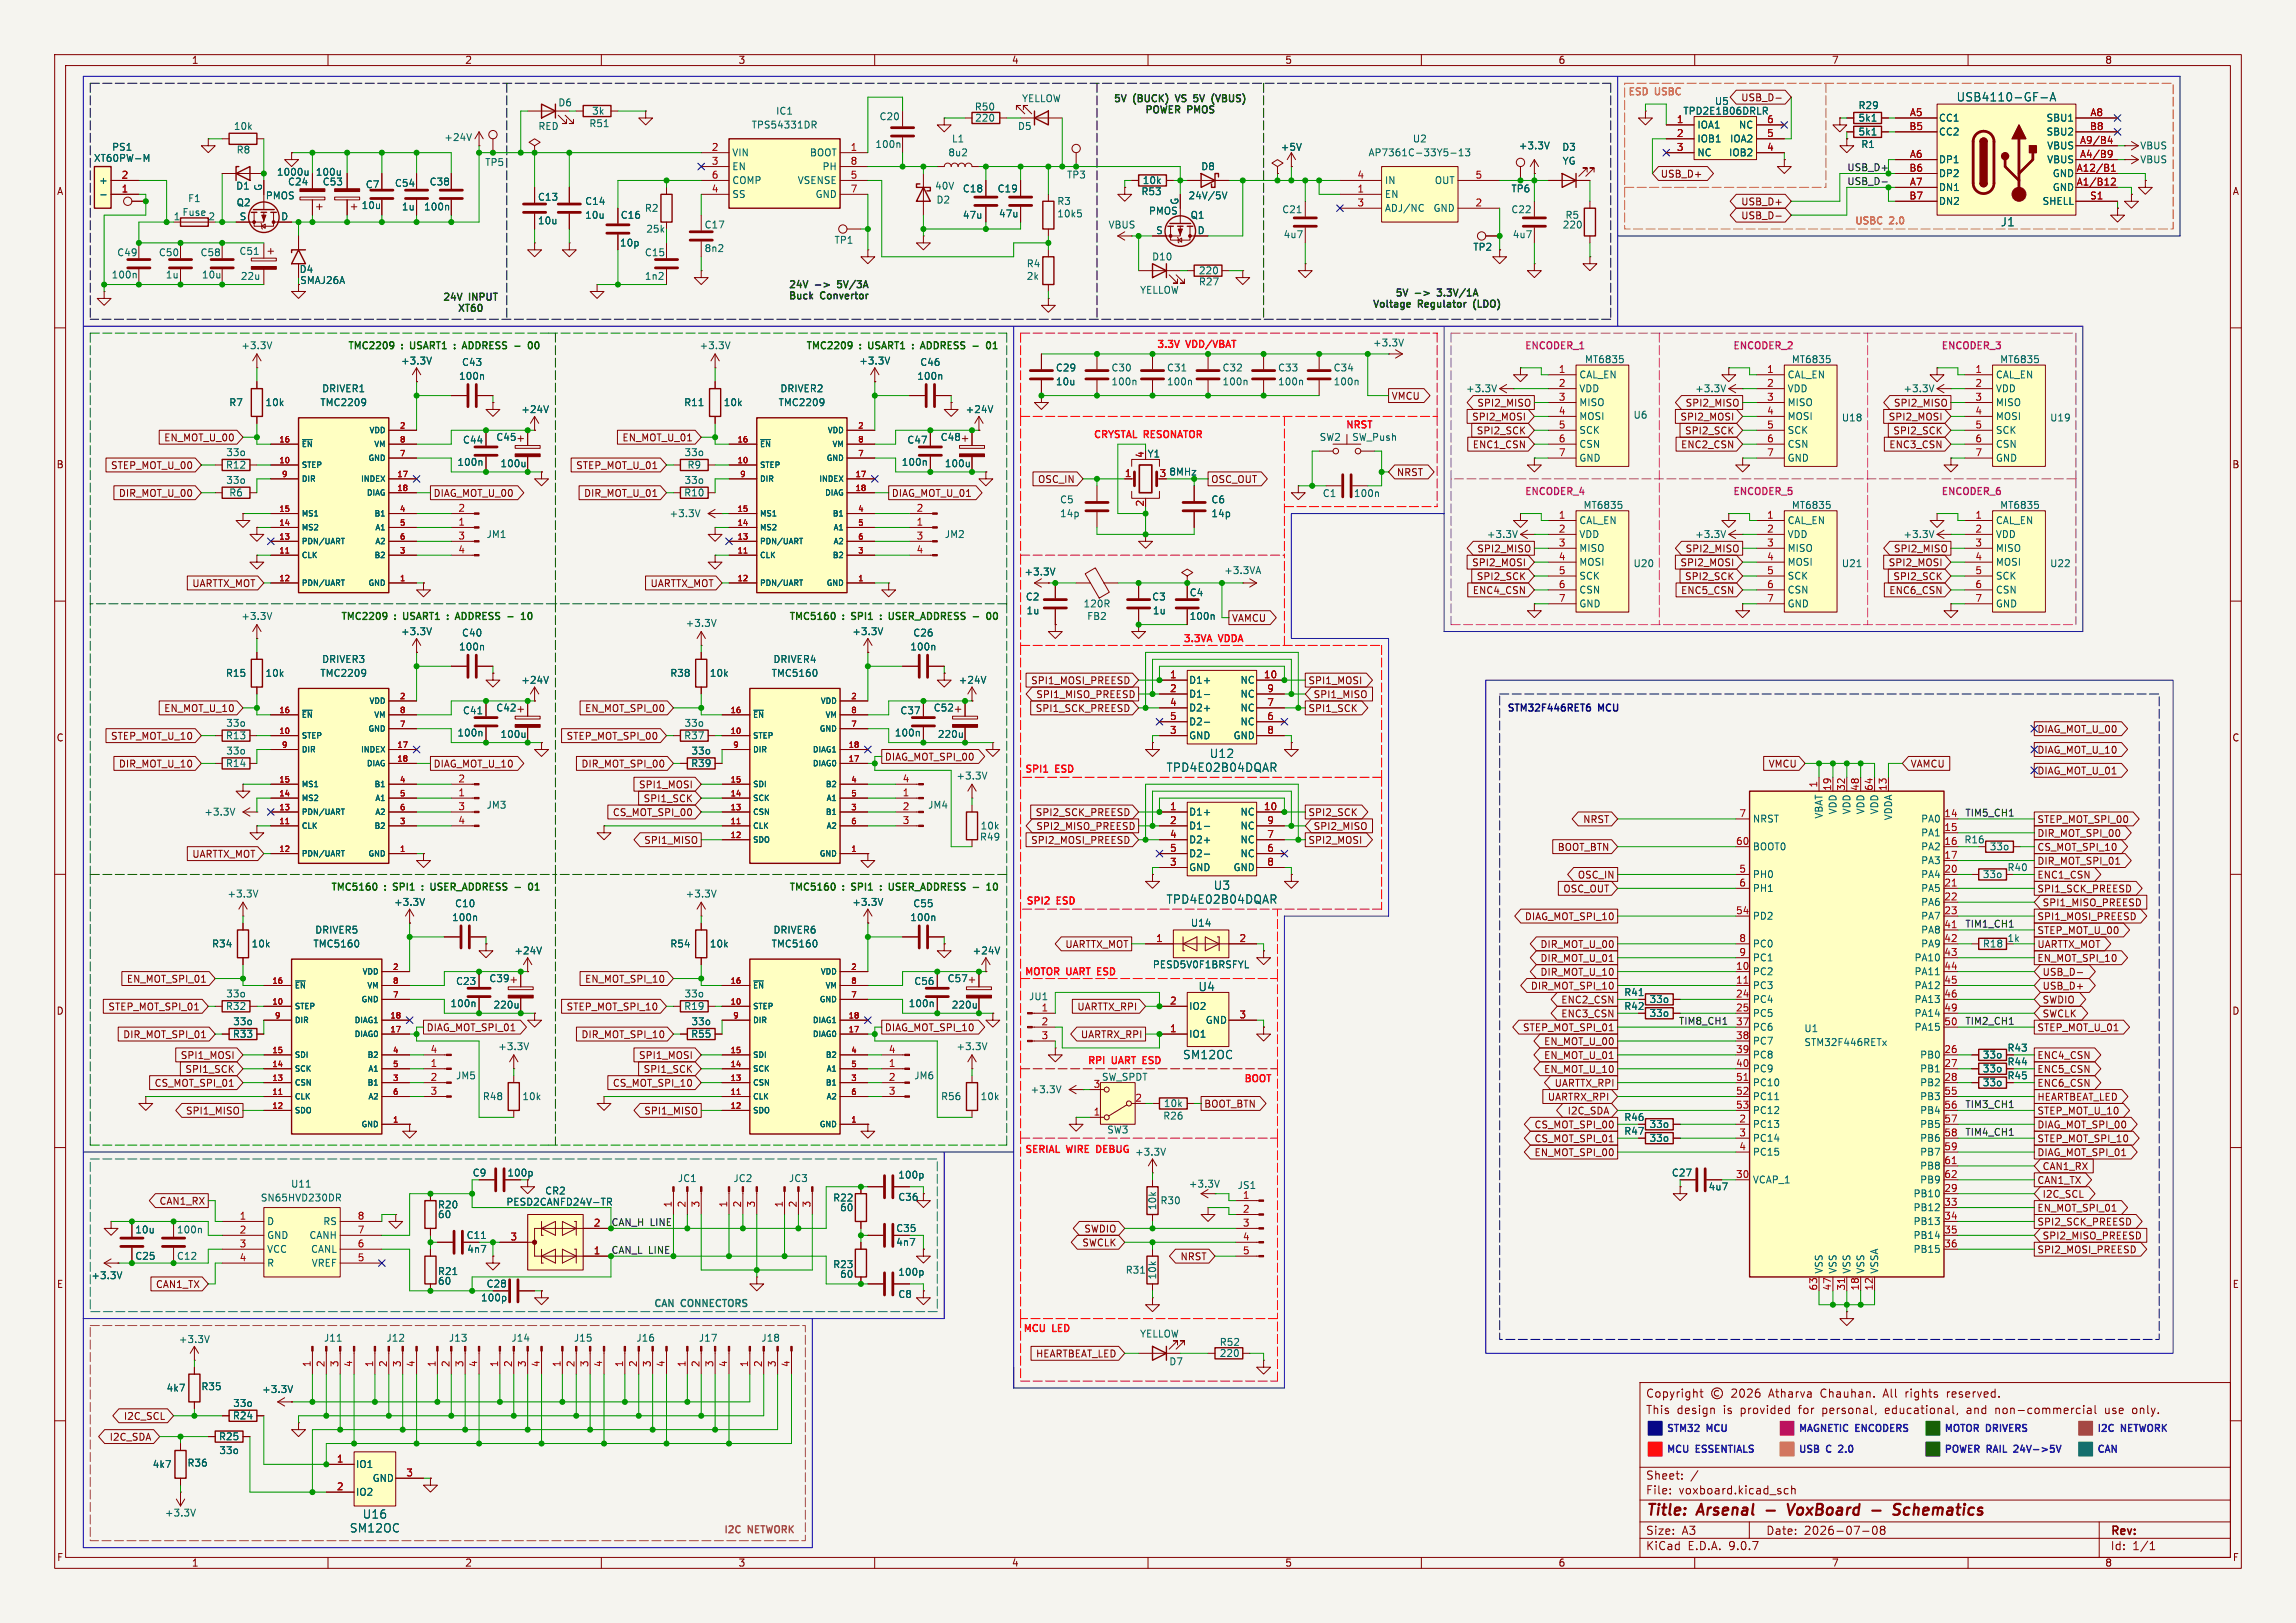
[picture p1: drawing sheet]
<svg xmlns="http://www.w3.org/2000/svg" width="420mm" height="297mm" viewBox="0 0 420 297" stroke-linecap="round" stroke-linejoin="round" font-family="sans-serif">
<defs><g id="words">
<g font-size="2.8" fill="#840000">
<text x="301" y="277.9">Title:</text>
<text x="310.6" y="277.9">Arsenal</text>
<text x="328.7" y="277.9">VoxBoard</text>
<text x="344.9" y="277.9">-</text>
<text x="349.7" y="277.9">Schematics</text>
</g>
<g font-size="2.1" fill="#006464">
<text x="357.8" y="18.8">USB4110-GF-A</text>
<text x="365.9" y="41.6">J1</text>
<text x="213.3" y="141.5">TPD4E02B04DQAR</text>
<text x="221.2" y="138.9">U12</text>
<text x="213.3" y="165.6">TPD4E02B04DQAR</text>
<text x="221.9" y="163">U3</text>
<text x="219.1" y="181.6">U4</text>
<text x="216.3" y="194">SM12OC</text>
<text x="63.9" y="280.6">SM12OC</text>
<text x="66.3" y="278.1">U16</text>
</g>
<g font-size="2.1" fill="#840000">
<text x="301" y="256">Copyright</text>
<text x="323.7" y="256">Atharva</text>
<text x="333.3" y="256">Chauhan.</text>
<text x="345" y="256">All</text>
<text x="349.1" y="256">rights</text>
<text x="356.9" y="256">reserved.</text>
<text x="301" y="259">This</text>
<text x="306.7" y="259">design</text>
<text x="315.3" y="259">is</text>
<text x="318.5" y="259">provided</text>
<text x="329.3" y="259">for</text>
<text x="333.8" y="259">personal,</text>
<text x="345.4" y="259">educational,</text>
<text x="360.5" y="259">and</text>
<text x="365.9" y="259">non-commercial</text>
<text x="386.1" y="259">use</text>
<text x="391.3" y="259">only.</text>
<text x="301" y="273.7">File:</text>
<text x="301" y="271">Sheet:</text>
<text x="307.1" y="273.7">voxboard.kicad_sch</text>
<text x="301" y="281.1">Size:</text>
<text x="307.6" y="281.1">A3</text>
<text x="323" y="281.1">Date:</text>
<text x="330" y="281.1">2026-07-08</text>
<text x="386" y="281.3">Rev:</text>
<text x="301" y="283.9">KiCad</text>
<text x="308.7" y="283.9">E.D.A.</text>
<text x="316.3" y="283.9">9.0.7</text>
<text x="386" y="283.9">Id:</text>
<text x="390.1" y="283.9">1/1</text>
</g>
<g font-size="1.8" fill="#840000">
<text x="35" y="11.9">1</text>
<text x="85" y="11.9">2</text>
<text x="135" y="11.9">3</text>
<text x="185" y="11.9">4</text>
<text x="235" y="11.9">5</text>
<text x="285" y="11.9">6</text>
<text x="335" y="11.9">7</text>
<text x="385" y="11.9">8</text>
<text x="318.4" y="18.7">USB_D-</text>
<text x="10.3" y="35.9">A</text>
<text x="303.7" y="32.7">USB_D+</text>
<text x="408.3" y="35.9">A</text>
<text x="318.4" y="40.3">USB_D-</text>
<text x="318.4" y="37.8">USB_D+</text>
<text x="54.8" y="52.2">SMAJ26A</text>
<text x="254.5" y="73.3">VMCU</text>
<text x="269.2" y="77.2">SPI2_MOSI</text>
<text x="270.1" y="74.6">SPI2_MISO</text>
<text x="307.3" y="77.2">SPI2_MOSI</text>
<text x="308.2" y="74.6">SPI2_MISO</text>
<text x="345.4" y="77.2">SPI2_MOSI</text>
<text x="346.3" y="74.6">SPI2_MISO</text>
<text x="29.9" y="81">EN_MOT_U_00</text>
<text x="113.8" y="81">EN_MOT_U_01</text>
<text x="269.3" y="82.2">ENC1_CSN</text>
<text x="270" y="79.7">SPI2_SCK</text>
<text x="307.4" y="82.2">ENC2_CSN</text>
<text x="308.1" y="79.7">SPI2_SCK</text>
<text x="345.5" y="82.2">ENC3_CSN</text>
<text x="346.2" y="79.7">SPI2_SCK</text>
<text x="10.3" y="85.9">B</text>
<text x="20.2" y="86">STEP_MOT_U_00</text>
<text x="105.3" y="86">STEP_MOT_U_01</text>
<text x="189.8" y="88.6">OSC_IN</text>
<text x="221.5" y="88.6">OSC_OUT</text>
<text x="255.4" y="87.3">NRST</text>
<text x="408.2" y="85.9">B</text>
<text x="21.7" y="91.1">DIR_MOT_U_00</text>
<text x="79.2" y="91.1">DIAG_MOT_U_00</text>
<text x="106.7" y="91.1">DIR_MOT_U_01</text>
<text x="163" y="91.1">DIAG_MOT_U_01</text>
<text x="270.1" y="101.3">SPI2_MISO</text>
<text x="308.2" y="101.3">SPI2_MISO</text>
<text x="346.3" y="101.3">SPI2_MISO</text>
<text x="35.1" y="107.6">UARTTX_MOT</text>
<text x="118.9" y="107.6">UARTTX_MOT</text>
<text x="269.2" y="103.8">SPI2_MOSI</text>
<text x="270" y="106.4">SPI2_SCK</text>
<text x="307.3" y="103.8">SPI2_MOSI</text>
<text x="308.1" y="106.4">SPI2_SCK</text>
<text x="345.4" y="103.8">SPI2_MOSI</text>
<text x="346.2" y="106.4">SPI2_SCK</text>
<text x="225.3" y="114">VAMCU</text>
<text x="269.3" y="108.9">ENC4_CSN</text>
<text x="307.4" y="108.9">ENC5_CSN</text>
<text x="345.5" y="108.9">ENC6_CSN</text>
<text x="188.5" y="125.4">SPI1_MOSI_PREESD</text>
<text x="239.2" y="125.4">SPI1_MOSI</text>
<text x="29.9" y="130.5">EN_MOT_U_10</text>
<text x="106.9" y="130.5">EN_MOT_SPI_00</text>
<text x="189.4" y="130.5">SPI1_SCK_PREESD</text>
<text x="189.5" y="128">SPI1_MISO_PREESD</text>
<text x="239.2" y="130.5">SPI1_SCK</text>
<text x="240.2" y="128">SPI1_MISO</text>
<text x="10.3" y="135.9">C</text>
<text x="20.2" y="135.6">STEP_MOT_U_10</text>
<text x="103.5" y="135.6">STEP_MOT_SPI_00</text>
<text x="372.6" y="134.3">DIAG_MOT_U_00</text>
<text x="408.2" y="135.9">C</text>
<text x="21.7" y="140.7">DIR_MOT_U_10</text>
<text x="79.2" y="140.7">DIAG_MOT_U_10</text>
<text x="106.3" y="140.7">DIR_MOT_SPI_00</text>
<text x="161.8" y="139.4">DIAG_MOT_SPI_00</text>
<text x="323.4" y="140.7">VMCU</text>
<text x="349.4" y="140.7">VAMCU</text>
<text x="372.6" y="138.1">DIAG_MOT_U_10</text>
<text x="372.6" y="141.9">DIAG_MOT_U_01</text>
<text x="112" y="149.5">CS_MOT_SPI_00</text>
<text x="116.8" y="144.5">SPI1_MOSI</text>
<text x="117.6" y="147">SPI1_SCK</text>
<text x="189.4" y="149.5">SPI2_SCK_PREESD</text>
<text x="239.2" y="149.5">SPI2_SCK</text>
<text x="117.7" y="154.6">SPI1_MISO</text>
<text x="188.5" y="154.6">SPI2_MOSI_PREESD</text>
<text x="189.5" y="152.1">SPI2_MISO_PREESD</text>
<text x="239.2" y="154.6">SPI2_MOSI</text>
<text x="240.2" y="152.1">SPI2_MISO</text>
<text x="284.8" y="155.9">BOOT_BTN</text>
<text x="289.5" y="150.8">NRST</text>
<text x="372.6" y="150.8">STEP_MOT_SPI_00</text>
<text x="372.6" y="155.9">CS_MOT_SPI_10</text>
<text x="372.6" y="153.4">DIR_MOT_SPI_00</text>
<text x="35.1" y="157.2">UARTTX_MOT</text>
<text x="288.5" y="161">OSC_IN</text>
<text x="372.6" y="161">ENC1_CSN</text>
<text x="372.6" y="158.4">DIR_MOT_SPI_01</text>
<text x="285.9" y="163.5">OSC_OUT</text>
<text x="372.6" y="163.5">SPI1_SCK_PREESD</text>
<text x="373.5" y="166.1">SPI1_MISO_PREESD</text>
<text x="194.8" y="173.7">UARTTX_MOT</text>
<text x="278.8" y="168.6">DIAG_MOT_SPI_10</text>
<text x="281.7" y="173.7">DIR_MOT_U_00</text>
<text x="372.6" y="171.1">STEP_MOT_U_00</text>
<text x="372.6" y="168.6">SPI1_MOSI_PREESD</text>
<text x="372.6" y="173.7">UARTTX_MOT</text>
<text x="281.7" y="178.8">DIR_MOT_U_10</text>
<text x="281.7" y="176.2">DIR_MOT_U_01</text>
<text x="372.6" y="176.2">EN_MOT_SPI_10</text>
<text x="373.5" y="178.8">USB_D-</text>
<text x="10.3" y="185.9">D</text>
<text x="19.7" y="185.1">STEP_MOT_SPI_01</text>
<text x="23.1" y="180">EN_MOT_SPI_01</text>
<text x="103.5" y="185.1">STEP_MOT_SPI_10</text>
<text x="106.9" y="180">EN_MOT_SPI_10</text>
<text x="197" y="185.1">UARTTX_RPI</text>
<text x="279.9" y="181.3">DIR_MOT_SPI_10</text>
<text x="285.5" y="183.8">ENC2_CSN</text>
<text x="373.5" y="183.8">SWDIO</text>
<text x="373.5" y="181.3">USB_D+</text>
<text x="408.2" y="185.9">D</text>
<text x="22.4" y="190.2">DIR_MOT_SPI_01</text>
<text x="77.9" y="188.9">DIAG_MOT_SPI_01</text>
<text x="106.3" y="190.2">DIR_MOT_SPI_10</text>
<text x="161.8" y="188.9">DIAG_MOT_SPI_10</text>
<text x="197.6" y="190.2">UARTRX_RPI</text>
<text x="278.5" y="188.9">STEP_MOT_SPI_01</text>
<text x="282.3" y="191.5">EN_MOT_U_00</text>
<text x="285.5" y="186.4">ENC3_CSN</text>
<text x="372.6" y="188.9">STEP_MOT_U_01</text>
<text x="373.5" y="186.4">SWCLK</text>
<text x="33" y="194">SPI1_MOSI</text>
<text x="33.8" y="196.5">SPI1_SCK</text>
<text x="116.8" y="194">SPI1_MOSI</text>
<text x="117.6" y="196.5">SPI1_SCK</text>
<text x="282.3" y="196.5">EN_MOT_U_10</text>
<text x="282.3" y="194">EN_MOT_U_01</text>
<text x="367.1" y="195.2">R44</text>
<text x="367.1" y="192.6">R43</text>
<text x="367.1" y="197.7">R45</text>
<text x="372.6" y="196.5">ENC5_CSN</text>
<text x="372.6" y="194">ENC4_CSN</text>
<text x="28.2" y="199.1">CS_MOT_SPI_01</text>
<text x="112" y="199.1">CS_MOT_SPI_10</text>
<text x="220.2" y="202.9">BOOT_BTN</text>
<text x="283" y="201.6">UARTRX_RPI</text>
<text x="284.3" y="199.1">UARTTX_RPI</text>
<text x="372.6" y="201.6">HEARTBEAT_LED</text>
<text x="372.6" y="199.1">ENC6_CSN</text>
<text x="33.9" y="204.2">SPI1_MISO</text>
<text x="117.7" y="204.2">SPI1_MISO</text>
<text x="280.6" y="209.2">CS_MOT_SPI_01</text>
<text x="280.6" y="206.7">CS_MOT_SPI_00</text>
<text x="286.7" y="204.2">I2C_SDA</text>
<text x="372.6" y="204.2">STEP_MOT_U_10</text>
<text x="372.6" y="206.7">DIAG_MOT_SPI_00</text>
<text x="372.6" y="209.2">STEP_MOT_SPI_10</text>
<text x="92.7" y="215.5">100p</text>
<text x="280.6" y="211.8">EN_MOT_SPI_00</text>
<text x="372.6" y="211.8">DIAG_MOT_SPI_01</text>
<text x="373.5" y="214.3">CAN1_RX</text>
<text x="29.1" y="220.7">CAN1_RX</text>
<text x="372.6" y="221.9">EN_MOT_SPI_01</text>
<text x="372.6" y="216.9">CAN1_TX</text>
<text x="373.5" y="219.4">I2C_SCL</text>
<text x="85.3" y="226.9">C11</text>
<text x="163.8" y="225.7">C35</text>
<text x="198.2" y="225.7">SWDIO</text>
<text x="372.6" y="224.5">SPI2_SCK_PREESD</text>
<text x="373.5" y="227">SPI2_MISO_PREESD</text>
<text x="197.9" y="228.3">SWCLK</text>
<text x="215.8" y="230.8">NRST</text>
<text x="372.6" y="229.6">SPI2_MOSI_PREESD</text>
<text x="10.3" y="235.9">E</text>
<text x="28.4" y="235.9">CAN1_TX</text>
<text x="408.3" y="235.9">E</text>
<text x="189.4" y="248.6">HEARTBEAT_LED</text>
<text x="20" y="263.8">I2C_SDA</text>
<text x="22.6" y="260">I2C_SCL</text>
<text x="10.3" y="285.9">F</text>
<text x="35" y="286.9">1</text>
<text x="85" y="286.9">2</text>
<text x="135" y="286.9">3</text>
<text x="185" y="286.9">4</text>
<text x="235" y="286.9">5</text>
<text x="285" y="286.9">6</text>
<text x="335" y="286.9">7</text>
<text x="385" y="286.9">8</text>
<text x="408.3" y="285.9">F</text>
</g>
<g font-size="1.8" fill="#d87b00">
<text x="297.7" y="17.8">ESD</text>
<text x="302.8" y="17.8">USBC</text>
<text x="339.1" y="41.4">USBC</text>
<text x="345.7" y="41.4">2.0</text>
</g>
<g font-size="1.8" fill="#006464">
<text x="42.7" y="24">10k</text>
<text x="98.4" y="24">RED</text>
<text x="102" y="19.7">D6</text>
<text x="107.7" y="23.5">R51</text>
<text x="108.2" y="21.2">3k</text>
<text x="137.4" y="23.7">TPS54331DR</text>
<text x="141.9" y="21.2">IC1</text>
<text x="160.8" y="22.2">C20</text>
<text x="178.2" y="20.4">R50</text>
<text x="178.3" y="22.5">220</text>
<text x="186.1" y="24">D5</text>
<text x="186.9" y="18.9">YELLOW</text>
<text x="307.8" y="21.2">TPD2E1B06DRLR</text>
<text x="310.4" y="23.7">IOA1</text>
<text x="313.6" y="19.4">U5</text>
<text x="318" y="23.7">NC</text>
<text x="339.9" y="22.5">5k1</text>
<text x="339.9" y="20.2">R29</text>
<text x="354.6" y="22.5">CC1</text>
<text x="374.3" y="22.5">SBU1</text>
<text x="17.1" y="29.8">XT60PW-M</text>
<text x="20.4" y="27.8">PS1</text>
<text x="43.2" y="28.3">R8</text>
<text x="81.2" y="26">+24V</text>
<text x="133.9" y="28.8">VIN</text>
<text x="148.1" y="28.8">BOOT</text>
<text x="160" y="27.3">100n</text>
<text x="173.4" y="28.8">8u2</text>
<text x="174" y="26.3">L1</text>
<text x="234.2" y="27.8">+5V</text>
<text x="250.2" y="28.8">AP7361C-33Y5-13</text>
<text x="258.3" y="26.3">U2</text>
<text x="277.7" y="27.5">+3.3V</text>
<text x="285.7" y="27.8">D3</text>
<text x="310.4" y="26.3">IOB1</text>
<text x="310.4" y="28.8">NC</text>
<text x="316.2" y="28.8">IOB2</text>
<text x="316.4" y="26.3">IOA2</text>
<text x="339.9" y="25">5k1</text>
<text x="340.4" y="27.3">R1</text>
<text x="354.6" y="25">CC2</text>
<text x="374.3" y="25">SBU2</text>
<text x="374.4" y="27.5">VBUS</text>
<text x="391.4" y="27.5">VBUS</text>
<text x="18" y="33.9">+</text>
<text x="43.1" y="34.9">D1</text>
<text x="48" y="35" transform="rotate(-90 48 35)">G</text>
<text x="50.6" y="32.4">1000u</text>
<text x="52.6" y="34.1">C24</text>
<text x="57.7" y="32.4">100u</text>
<text x="58.9" y="34.1">C53</text>
<text x="66.8" y="34.6">C7</text>
<text x="72.1" y="34.4">C54</text>
<text x="78.5" y="34.1">C38</text>
<text x="88.7" y="30.6">TP5</text>
<text x="133.9" y="31.3">EN</text>
<text x="133.9" y="33.9">COMP</text>
<text x="145.8" y="33.9">VSENSE</text>
<text x="150.4" y="31.3">PH</text>
<text x="171" y="34.9">40V</text>
<text x="176" y="35.4">C18</text>
<text x="182.4" y="35.4">C19</text>
<text x="195.1" y="32.9">TP3</text>
<text x="208.7" y="35.9">R53</text>
<text x="208.9" y="33.9">10k</text>
<text x="219.6" y="31.3">D8</text>
<text x="253.2" y="33.9">IN</text>
<text x="262.4" y="33.9">OUT</text>
<text x="276.4" y="35.4">TP6</text>
<text x="285.7" y="30.3">YG</text>
<text x="354.6" y="30.1">DP1</text>
<text x="354.6" y="32.6">DP2</text>
<text x="354.6" y="35.2">DN1</text>
<text x="374.4" y="30.1">VBUS</text>
<text x="375.4" y="32.6">GND</text>
<text x="375.4" y="35.2">GND</text>
<text x="391.4" y="30.1">VBUS</text>
<text x="31.7" y="40.4">1</text>
<text x="33.3" y="39.7">Fuse</text>
<text x="34.3" y="37.2">F1</text>
<text x="38" y="40.4">2</text>
<text x="43.2" y="37.9">Q2</text>
<text x="43.7" y="40.4">S</text>
<text x="48.5" y="36.7">PMOS</text>
<text x="51.3" y="40.4">D</text>
<text x="66" y="38.5">10u</text>
<text x="73.4" y="38.7">1u</text>
<text x="77.5" y="38.7">100n</text>
<text x="98.3" y="36.9">C13</text>
<text x="98.3" y="41.2">10u</text>
<text x="106.9" y="37.7">C14</text>
<text x="106.9" y="40.2">10u</text>
<text x="113.4" y="40.2">C16</text>
<text x="117.9" y="39">R2</text>
<text x="133.9" y="36.4">SS</text>
<text x="149.1" y="36.4">GND</text>
<text x="171.2" y="37.4">D2</text>
<text x="176" y="40.2">47u</text>
<text x="182.6" y="40">47u</text>
<text x="193.3" y="37.7">R3</text>
<text x="193.3" y="40">10k5</text>
<text x="210.1" y="39.5">PMOS</text>
<text x="215.6" y="37.6" transform="rotate(-90 215.6 37.6)">G</text>
<text x="217.3" y="36.7">24V/5V</text>
<text x="217.7" y="40.2">Q1</text>
<text x="234.5" y="39.2">C21</text>
<text x="253.2" y="36.4">EN</text>
<text x="253.2" y="39">ADJ/NC</text>
<text x="262.1" y="39">GND</text>
<text x="276.4" y="39.2">C22</text>
<text x="286.3" y="40.2">R5</text>
<text x="354.6" y="37.7">DN2</text>
<text x="373.5" y="37.7">SHELL</text>
<text x="21.3" y="47.1">C49</text>
<text x="29" y="47.1">C50</text>
<text x="36.6" y="47.1">C58</text>
<text x="43.7" y="46.8">C51</text>
<text x="113.3" y="45.3">10p</text>
<text x="117.9" y="47.1">C15</text>
<text x="118.1" y="42.8">25k</text>
<text x="128.8" y="42">C17</text>
<text x="128.8" y="46.3">8n2</text>
<text x="152.6" y="44.8">TP1</text>
<text x="202.7" y="42">VBUS</text>
<text x="210.7" y="47.9">D10</text>
<text x="211.4" y="42.9">S</text>
<text x="219" y="42.9">D</text>
<text x="234.7" y="43.8">4u7</text>
<text x="269.4" y="46.1">TP2</text>
<text x="276.6" y="43.8">4u7</text>
<text x="285.8" y="42">220</text>
<text x="20.3" y="51.2">100n</text>
<text x="30.2" y="51.2">1u</text>
<text x="36.8" y="51.2">10u</text>
<text x="44" y="51.4">22u</text>
<text x="54.7" y="50.1">D4</text>
<text x="117.9" y="51.4">1n2</text>
<text x="187.7" y="49.1">R4</text>
<text x="187.7" y="51.4">2k</text>
<text x="208.5" y="53.9">YELLOW</text>
<text x="219.2" y="50.4">220</text>
<text x="219.2" y="52.4">R27</text>
<text x="44" y="64.1">+3.3V</text>
<text x="127.9" y="64.1">+3.3V</text>
<text x="251.1" y="63.6">+3.3V</text>
<text x="58.8" y="72">DRIVER1</text>
<text x="73.3" y="66.9">+3.3V</text>
<text x="83.9" y="69.7">100n</text>
<text x="84.4" y="67.2">C43</text>
<text x="142.7" y="72">DRIVER2</text>
<text x="157.1" y="66.9">+3.3V</text>
<text x="167.7" y="69.7">100n</text>
<text x="168.2" y="67.2">C46</text>
<text x="193" y="68.2">C29</text>
<text x="193" y="70.7">10u</text>
<text x="203.2" y="70.7">100n</text>
<text x="203.2" y="68.2">C30</text>
<text x="213.4" y="70.7">100n</text>
<text x="213.4" y="68.2">C31</text>
<text x="223.5" y="70.7">100n</text>
<text x="223.5" y="68.2">C32</text>
<text x="233.7" y="70.7">100n</text>
<text x="233.7" y="68.2">C33</text>
<text x="243.8" y="70.7">100n</text>
<text x="243.8" y="68.2">C34</text>
<text x="268.1" y="72">+3.3V</text>
<text x="288.8" y="69.4">CAL_EN</text>
<text x="288.8" y="72">VDD</text>
<text x="289.8" y="66.6">MT6835</text>
<text x="310" y="72">+3.3V</text>
<text x="326.9" y="69.4">CAL_EN</text>
<text x="326.9" y="72">VDD</text>
<text x="327.7" y="66.6">MT6835</text>
<text x="348.1" y="72">+3.3V</text>
<text x="365" y="69.4">CAL_EN</text>
<text x="365" y="72">VDD</text>
<text x="365.8" y="66.6">MT6835</text>
<text x="41.8" y="74.5">R7</text>
<text x="48.5" y="74.5">10k</text>
<text x="58.5" y="74.5">TMC2209</text>
<text x="95.3" y="75.8">+24V</text>
<text x="125.1" y="74.5">R11</text>
<text x="132.3" y="74.5">10k</text>
<text x="142.3" y="74.5">TMC2209</text>
<text x="176.5" y="75.8">+24V</text>
<text x="288.8" y="74.5">MISO</text>
<text x="288.8" y="77.1">MOSI</text>
<text x="298.7" y="76.8">U6</text>
<text x="326.9" y="74.5">MISO</text>
<text x="326.9" y="77.1">MOSI</text>
<text x="336.8" y="77.3">U18</text>
<text x="365" y="74.5">MISO</text>
<text x="365" y="77.1">MOSI</text>
<text x="374.9" y="77.3">U19</text>
<text x="41.3" y="83.7">33o</text>
<text x="84.6" y="81.4">C44</text>
<text x="90.7" y="80.9">C45</text>
<text x="125.1" y="83.7">33o</text>
<text x="165.9" y="81.4">C47</text>
<text x="172" y="80.9">C48</text>
<text x="209.8" y="83.9">Y1</text>
<text x="241.3" y="80.9">SW2</text>
<text x="247.2" y="80.9">SW_Push</text>
<text x="288.8" y="79.6">SCK</text>
<text x="288.8" y="82.1">CSN</text>
<text x="326.9" y="79.6">SCK</text>
<text x="326.9" y="82.1">CSN</text>
<text x="365" y="79.6">SCK</text>
<text x="365" y="82.1">CSN</text>
<text x="41.2" y="86">R12</text>
<text x="41.3" y="88.7">33o</text>
<text x="83.6" y="85.4">100n</text>
<text x="91.4" y="85.7">100u</text>
<text x="125.1" y="88.7">33o</text>
<text x="125.7" y="86">R9</text>
<text x="164.9" y="85.4">100n</text>
<text x="172.7" y="85.7">100u</text>
<text x="213.8" y="87.2">8MHz</text>
<text x="288.8" y="84.7">GND</text>
<text x="326.9" y="84.7">GND</text>
<text x="365" y="84.7">GND</text>
<text x="41.8" y="91">R6</text>
<text x="122.4" y="94.8">+3.3V</text>
<text x="125.1" y="91">R10</text>
<text x="193.8" y="92.3">C5</text>
<text x="193.8" y="94.8">14p</text>
<text x="221.5" y="92.3">C6</text>
<text x="221.5" y="94.8">14p</text>
<text x="241.9" y="91.2">C1</text>
<text x="247.6" y="91.2">100n</text>
<text x="289.6" y="93.3">MT6835</text>
<text x="327.7" y="93.3">MT6835</text>
<text x="365.8" y="93.3">MT6835</text>
<text x="88.9" y="98.7">JM1</text>
<text x="172.7" y="98.7">JM2</text>
<text x="271.9" y="98.7">+3.3V</text>
<text x="288.8" y="96.1">CAL_EN</text>
<text x="288.8" y="98.7">VDD</text>
<text x="288.8" y="101.2">MISO</text>
<text x="310" y="98.7">+3.3V</text>
<text x="326.9" y="96.1">CAL_EN</text>
<text x="326.9" y="98.7">VDD</text>
<text x="326.9" y="101.2">MISO</text>
<text x="348.1" y="98.7">+3.3V</text>
<text x="365" y="96.1">CAL_EN</text>
<text x="365" y="98.7">VDD</text>
<text x="365" y="101.2">MISO</text>
<text x="187.3" y="105.5">+3.3V</text>
<text x="223.8" y="105.3">+3.3VA</text>
<text x="288.8" y="103.7">MOSI</text>
<text x="288.8" y="106.3">SCK</text>
<text x="298.7" y="104">U20</text>
<text x="326.9" y="103.7">MOSI</text>
<text x="326.9" y="106.3">SCK</text>
<text x="336.8" y="104">U21</text>
<text x="365" y="103.7">MOSI</text>
<text x="365" y="106.3">SCK</text>
<text x="374.9" y="104">U22</text>
<text x="44" y="113.6">+3.3V</text>
<text x="187.6" y="110.1">C2</text>
<text x="187.7" y="112.6">1u</text>
<text x="198.1" y="111.4">120R</text>
<text x="198.8" y="113.6">FB2</text>
<text x="210.7" y="110.1">C3</text>
<text x="210.8" y="112.6">1u</text>
<text x="217.5" y="113.6">100n</text>
<text x="217.5" y="109.3">C4</text>
<text x="288.8" y="108.8">CSN</text>
<text x="288.8" y="111.4">GND</text>
<text x="326.9" y="108.8">CSN</text>
<text x="326.9" y="111.4">GND</text>
<text x="365" y="108.8">CSN</text>
<text x="365" y="111.4">GND</text>
<text x="73.3" y="116.4">+3.3V</text>
<text x="83.9" y="119.2">100n</text>
<text x="84.4" y="116.7">C40</text>
<text x="125.3" y="114.9">+3.3V</text>
<text x="155.8" y="116.4">+3.3V</text>
<text x="166.4" y="119.2">100n</text>
<text x="167" y="116.7">C26</text>
<text x="41.2" y="124.1">R15</text>
<text x="48.5" y="124.1">10k</text>
<text x="58.5" y="124.1">TMC2209</text>
<text x="58.8" y="121.5">DRIVER3</text>
<text x="95.3" y="125.3">+24V</text>
<text x="122.5" y="124.1">R38</text>
<text x="129.7" y="124.1">10k</text>
<text x="141" y="124.1">TMC5160</text>
<text x="141.4" y="121.5">DRIVER4</text>
<text x="175.3" y="125.3">+24V</text>
<text x="217.4" y="125.3">D1+</text>
<text x="226.8" y="125.3">NC</text>
<text x="84.6" y="130.9">C41</text>
<text x="90.7" y="130.4">C42</text>
<text x="164.6" y="130.9">C37</text>
<text x="170.7" y="130.4">C52</text>
<text x="217.4" y="127.9">D1-</text>
<text x="217.4" y="130.4">D2+</text>
<text x="226.8" y="127.9">NC</text>
<text x="226.8" y="130.4">NC</text>
<text x="41.2" y="135.5">R13</text>
<text x="41.3" y="133.2">33o</text>
<text x="83.6" y="135">100n</text>
<text x="91.4" y="135.2">100u</text>
<text x="125.1" y="135.5">R37</text>
<text x="125.1" y="133.2">33o</text>
<text x="163.6" y="135">100n</text>
<text x="171.5" y="135.2">220u</text>
<text x="217.4" y="132.9">D2-</text>
<text x="217.4" y="135.5">GND</text>
<text x="225.5" y="135.5">GND</text>
<text x="226.8" y="132.9">NC</text>
<text x="41.2" y="140.6">R14</text>
<text x="41.3" y="138.3">33o</text>
<text x="126.3" y="140.6">R39</text>
<text x="126.4" y="138.3">33o</text>
<text x="174.9" y="142.8">+3.3V</text>
<text x="37.3" y="149.5">+3.3V</text>
<text x="88.9" y="148.2">JM3</text>
<text x="169.7" y="148.2">JM4</text>
<text x="217.4" y="149.5">D1+</text>
<text x="226.8" y="149.5">NC</text>
<text x="333.6" y="149.9" transform="rotate(-90 333.6 149.9)">VBAT</text>
<text x="336.1" y="149.1" transform="rotate(-90 336.1 149.1)">VDD</text>
<text x="338.7" y="149.1" transform="rotate(-90 338.7 149.1)">VDD</text>
<text x="341.2" y="149.1" transform="rotate(-90 341.2 149.1)">VDD</text>
<text x="343.8" y="149.1" transform="rotate(-90 343.8 149.1)">VDD</text>
<text x="179.2" y="154">R49</text>
<text x="179.3" y="152">10k</text>
<text x="217.4" y="152">D1-</text>
<text x="217.4" y="154.5">D2+</text>
<text x="226.8" y="152">NC</text>
<text x="226.8" y="154.5">NC</text>
<text x="320.5" y="150.7">NRST</text>
<text x="320.5" y="155.8">BOOT0</text>
<text x="346.3" y="150.2" transform="rotate(-90 346.3 150.2)">VDDA</text>
<text x="351.3" y="150.7">PA0</text>
<text x="351.3" y="153.3">PA1</text>
<text x="351.3" y="155.8">PA2</text>
<text x="359.2" y="154.5">R16</text>
<text x="363.9" y="155.8">33o</text>
<text x="217.4" y="157.1">D2-</text>
<text x="217.4" y="159.6">GND</text>
<text x="225.5" y="159.6">GND</text>
<text x="226.8" y="157.1">NC</text>
<text x="320.5" y="160.9">PH0</text>
<text x="351.3" y="158.3">PA3</text>
<text x="351.3" y="160.9">PA4</text>
<text x="362.6" y="160.9">33o</text>
<text x="367.1" y="159.6">R40</text>
<text x="41.5" y="164.4">+3.3V</text>
<text x="72" y="166">+3.3V</text>
<text x="83.1" y="166.2">C10</text>
<text x="125.3" y="164.4">+3.3V</text>
<text x="155.8" y="166">+3.3V</text>
<text x="167" y="166.2">C55</text>
<text x="320.5" y="163.4">PH1</text>
<text x="351.3" y="163.4">PA5</text>
<text x="351.3" y="166">PA6</text>
<text x="38.7" y="173.6">R34</text>
<text x="45.9" y="173.6">10k</text>
<text x="57.2" y="173.6">TMC5160</text>
<text x="57.6" y="171">DRIVER5</text>
<text x="82.6" y="168.8">100n</text>
<text x="122.5" y="173.6">R54</text>
<text x="129.7" y="173.6">10k</text>
<text x="141" y="173.6">TMC5160</text>
<text x="141.4" y="171">DRIVER6</text>
<text x="166.4" y="168.8">100n</text>
<text x="217.7" y="169.8">U14</text>
<text x="320.5" y="168.5">PD2</text>
<text x="320.5" y="173.6">PC0</text>
<text x="351.3" y="168.5">PA7</text>
<text x="351.3" y="171">PA8</text>
<text x="351.3" y="173.6">PA9</text>
<text x="362.6" y="173.6">R18</text>
<text x="367.1" y="172.6">1k</text>
<text x="89.4" y="179.9">C39</text>
<text x="94" y="174.9">+24V</text>
<text x="173.2" y="179.9">C57</text>
<text x="177.8" y="174.9">+24V</text>
<text x="210.8" y="177.4">PESD5V0F1BRSFYL</text>
<text x="320.5" y="176.1">PC1</text>
<text x="320.5" y="178.7">PC2</text>
<text x="350.1" y="176.1">PA10</text>
<text x="350.1" y="178.7">PA11</text>
<text x="41.2" y="185">R32</text>
<text x="41.3" y="182.7">33o</text>
<text x="82.3" y="184.5">100n</text>
<text x="83.3" y="180.4">C23</text>
<text x="90.2" y="184.8">220u</text>
<text x="125.1" y="185">R19</text>
<text x="125.1" y="182.7">33o</text>
<text x="166.1" y="184.5">100n</text>
<text x="167.1" y="180.4">C56</text>
<text x="174" y="184.8">220u</text>
<text x="188.1" y="183.2">JU1</text>
<text x="217.4" y="185">IO2</text>
<text x="297" y="185">R42</text>
<text x="297" y="182.5">R41</text>
<text x="301.6" y="183.7">33o</text>
<text x="320.5" y="181.2">PC3</text>
<text x="320.5" y="183.7">PC4</text>
<text x="350.1" y="181.2">PA12</text>
<text x="350.1" y="183.7">PA13</text>
<text x="42.5" y="190.1">R33</text>
<text x="42.6" y="187.8">33o</text>
<text x="126.3" y="190.1">R55</text>
<text x="126.4" y="187.8">33o</text>
<text x="217.4" y="190.1">IO1</text>
<text x="220.5" y="187.6">GND</text>
<text x="301.6" y="186.3">33o</text>
<text x="320.5" y="186.3">PC5</text>
<text x="320.5" y="188.8">PC6</text>
<text x="320.5" y="191.4">PC7</text>
<text x="330" y="191.6">STM32F446RETx</text>
<text x="330" y="189.1">U1</text>
<text x="350.1" y="186.3">PA14</text>
<text x="350.1" y="188.8">PA15</text>
<text x="83.3" y="197.7">JM5</text>
<text x="91" y="192.4">+3.3V</text>
<text x="167.1" y="197.7">JM6</text>
<text x="174.9" y="192.4">+3.3V</text>
<text x="201.5" y="198">SW_SPDT</text>
<text x="320.5" y="193.9">PC8</text>
<text x="320.5" y="196.4">PC9</text>
<text x="351.1" y="193.9">PB0</text>
<text x="351.1" y="196.4">PB1</text>
<text x="362.6" y="196.4">33o</text>
<text x="362.6" y="193.9">33o</text>
<text x="88.2" y="201.5">R48</text>
<text x="95.5" y="201.5">10k</text>
<text x="172" y="201.5">R56</text>
<text x="179.3" y="201.5">10k</text>
<text x="188.4" y="200.3">+3.3V</text>
<text x="212.8" y="202.8">10k</text>
<text x="320.5" y="199">PC10</text>
<text x="320.5" y="201.5">PC11</text>
<text x="351.1" y="199">PB2</text>
<text x="351.1" y="201.5">PB3</text>
<text x="362.6" y="199">33o</text>
<text x="202.4" y="207.6">SW3</text>
<text x="212.7" y="205.1">R26</text>
<text x="297" y="207.9">R47</text>
<text x="297" y="205.3">R46</text>
<text x="301.6" y="209.1">33o</text>
<text x="301.6" y="206.6">33o</text>
<text x="320.5" y="204.1">PC12</text>
<text x="320.5" y="206.6">PC13</text>
<text x="320.5" y="209.1">PC14</text>
<text x="351.1" y="204.1">PB4</text>
<text x="351.1" y="206.6">PB5</text>
<text x="351.1" y="209.1">PB6</text>
<text x="86.4" y="215.5">C9</text>
<text x="164.2" y="215.9">100p</text>
<text x="305.7" y="215.5">C27</text>
<text x="320.5" y="211.7">PC15</text>
<text x="351.1" y="211.7">PB7</text>
<text x="351.1" y="214.2">PB8</text>
<text x="47.6" y="220.1">SN65HVD230DR</text>
<text x="53.1" y="217.5">U11</text>
<text x="80" y="221.3">R20</text>
<text x="92.5" y="220.8">PESD2CANFD24V-TR</text>
<text x="99.6" y="218.8">CR2</text>
<text x="123.9" y="216.5">JC1</text>
<text x="134.1" y="216.5">JC2</text>
<text x="144.2" y="216.5">JC3</text>
<text x="152.3" y="220.1">R22</text>
<text x="153.6" y="221.8">60</text>
<text x="164.2" y="219.9">C36</text>
<text x="211.7" y="221.5" transform="rotate(-90 211.7 221.5)">10k</text>
<text x="212.2" y="220.6">R30</text>
<text x="217.4" y="217.5">+3.3V</text>
<text x="226.3" y="217.8">JS1</text>
<text x="312.4" y="218">4u7</text>
<text x="320.5" y="216.8">VCAP_1</text>
<text x="349.9" y="219.3">PB10</text>
<text x="349.9" y="221.8">PB12</text>
<text x="351.1" y="216.8">PB9</text>
<text x="24.6" y="225.9">10u</text>
<text x="32.3" y="225.9">100n</text>
<text x="48.8" y="224.4">D</text>
<text x="48.8" y="226.9">GND</text>
<text x="56.5" y="226.9">CANH</text>
<text x="59" y="224.4">RS</text>
<text x="80" y="223.1">60</text>
<text x="349.9" y="224.4">PB13</text>
<text x="349.9" y="226.9">PB14</text>
<text x="24.6" y="230.7">C25</text>
<text x="32.3" y="230.7">C12</text>
<text x="48.8" y="229.5">VCC</text>
<text x="48.8" y="232">R</text>
<text x="56.8" y="229.5">CANL</text>
<text x="56.9" y="232">VREF</text>
<text x="80" y="233.5">R21</text>
<text x="85.4" y="229.5">4n7</text>
<text x="152.3" y="232.3">R23</text>
<text x="163.8" y="228.2">4n7</text>
<text x="164.2" y="233.7">100p</text>
<text x="205.8" y="233.3">R31</text>
<text x="333.6" y="233.2" transform="rotate(-90 333.6 233.2)">VSS</text>
<text x="336.1" y="233.2" transform="rotate(-90 336.1 233.2)">VSS</text>
<text x="338.7" y="233.2" transform="rotate(-90 338.7 233.2)">VSS</text>
<text x="341.2" y="233.2" transform="rotate(-90 341.2 233.2)">VSS</text>
<text x="343.8" y="233.2" transform="rotate(-90 343.8 233.2)">VSSA</text>
<text x="349.9" y="229.5">PB15</text>
<text x="16.6" y="234.3">+3.3V</text>
<text x="80" y="235.3">60</text>
<text x="87.9" y="238.4">100p</text>
<text x="88.9" y="235.8">C28</text>
<text x="153.6" y="234">60</text>
<text x="164.2" y="237.7">C8</text>
<text x="211.7" y="234.2" transform="rotate(-90 211.7 234.2)">10k</text>
<text x="32.6" y="246">+3.3V</text>
<text x="59.2" y="245.7">J11</text>
<text x="70.6" y="245.7">J12</text>
<text x="82" y="245.7">J13</text>
<text x="93.5" y="245.7">J14</text>
<text x="104.9" y="245.7">J15</text>
<text x="116.3" y="245.7">J16</text>
<text x="127.7" y="245.7">J17</text>
<text x="139.2" y="245.7">J18</text>
<text x="208.5" y="245">YELLOW</text>
<text x="213.8" y="250">D7</text>
<text x="223" y="248.5">220</text>
<text x="223" y="246.5">R52</text>
<text x="30.4" y="254.9">4k7</text>
<text x="36.7" y="254.6">R35</text>
<text x="42.6" y="257.7">33o</text>
<text x="47.9" y="255.1">+3.3V</text>
<text x="40" y="263.8">R25</text>
<text x="42.5" y="259.9">R24</text>
<text x="27.8" y="268.8">4k7</text>
<text x="34.2" y="268.6">R36</text>
<text x="40" y="266.3">33o</text>
<text x="65" y="268.8">IO1</text>
<text x="65" y="273.9">IO2</text>
<text x="68.1" y="271.4">GND</text>
<text x="30.1" y="277.7">+3.3V</text>
</g>
<g font-size="1.8">
<text x="203.6" y="19">5V</text>
<text x="207.3" y="19">(BUCK)</text>
<text x="209.3" y="21.1">POWER</text>
<text x="215.6" y="19">VS</text>
<text x="217.2" y="21.1">PMOS</text>
<text x="219.4" y="19">5V</text>
<text x="223.2" y="19">(VBUS)</text>
<text x="144.1" y="53.1">24V</text>
<text x="149.1" y="53.1">-&gt;</text>
<text x="153.7" y="53.1">5V/3A</text>
<text x="80.9" y="55.4">24V</text>
<text x="83.6" y="57.4">XT60</text>
<text x="85.8" y="55.4">INPUT</text>
<text x="144.1" y="55.1">Buck</text>
<text x="150.1" y="55.1">Convertor</text>
<text x="250.9" y="56.7">Voltage</text>
<text x="255.1" y="54.6">5V</text>
<text x="258.9" y="54.6">-&gt;</text>
<text x="259.4" y="56.7">Regulator</text>
<text x="263.5" y="54.6">3.3V/1A</text>
<text x="270" y="56.7">(LDO)</text>
</g>
<g font-size="1.8" fill="#a90000">
<text x="306.6" y="22.6">1</text>
<text x="323.1" y="22.6">6</text>
<text x="349.2" y="23.9">B5</text>
<text x="349.3" y="21.3">A5</text>
<text x="382.2" y="23.9">B8</text>
<text x="382.3" y="21.3">A8</text>
<text x="130.1" y="27.7">2</text>
<text x="155.5" y="27.7">1</text>
<text x="306.6" y="25.1">2</text>
<text x="306.6" y="27.7">3</text>
<text x="323.1" y="25.1">5</text>
<text x="323.1" y="27.7">4</text>
<text x="349.3" y="29">A6</text>
<text x="380.4" y="26.4">A9/B4</text>
<text x="380.4" y="29">A4/B9</text>
<text x="22.2" y="32.8">2</text>
<text x="22.2" y="35.3">1</text>
<text x="130.1" y="30.2">3</text>
<text x="130.1" y="32.8">6</text>
<text x="130.1" y="35.3">4</text>
<text x="155.5" y="30.2">8</text>
<text x="155.5" y="32.8">5</text>
<text x="155.5" y="35.3">7</text>
<text x="248.2" y="32.8">4</text>
<text x="248.2" y="35.3">1</text>
<text x="269.8" y="32.8">5</text>
<text x="349.2" y="31.5">B6</text>
<text x="349.3" y="34">A7</text>
<text x="379.8" y="31.5">A12/B1</text>
<text x="379.8" y="34">A1/B12</text>
<text x="248.2" y="37.8">3</text>
<text x="269.8" y="37.8">2</text>
<text x="349.2" y="36.6">B7</text>
<text x="382.2" y="36.6">S1</text>
<text x="285" y="68.3">1</text>
<text x="285" y="70.9">2</text>
<text x="323.1" y="68.3">1</text>
<text x="323.1" y="70.9">2</text>
<text x="361.2" y="68.3">1</text>
<text x="361.2" y="70.9">2</text>
<text x="285" y="73.4">3</text>
<text x="285" y="75.9">4</text>
<text x="323.1" y="73.4">3</text>
<text x="323.1" y="75.9">4</text>
<text x="361.2" y="73.4">3</text>
<text x="361.2" y="75.9">4</text>
<text x="209.3" y="83.9" transform="rotate(-90 209.3 83.9)">4</text>
<text x="285" y="78.5">5</text>
<text x="285" y="81">6</text>
<text x="285" y="83.6">7</text>
<text x="323.1" y="78.5">5</text>
<text x="323.1" y="81">6</text>
<text x="323.1" y="83.6">7</text>
<text x="361.2" y="78.5">5</text>
<text x="361.2" y="81">6</text>
<text x="361.2" y="83.6">7</text>
<text x="205.7" y="87.4">1</text>
<text x="212" y="87.4">3</text>
<text x="83.7" y="93.7">2</text>
<text x="167.6" y="93.7">2</text>
<text x="209.3" y="92.8" transform="rotate(-90 209.3 92.8)">2</text>
<text x="285" y="95">1</text>
<text x="323.1" y="95">1</text>
<text x="361.2" y="95">1</text>
<text x="83.7" y="96.3">1</text>
<text x="83.7" y="98.8">3</text>
<text x="83.7" y="101.3">4</text>
<text x="167.6" y="96.3">1</text>
<text x="167.6" y="98.8">3</text>
<text x="167.6" y="101.3">4</text>
<text x="285" y="97.5">2</text>
<text x="285" y="100.1">3</text>
<text x="323.1" y="97.5">2</text>
<text x="323.1" y="100.1">3</text>
<text x="361.2" y="97.5">2</text>
<text x="361.2" y="100.1">3</text>
<text x="285" y="102.6">4</text>
<text x="285" y="105.2">5</text>
<text x="285" y="107.7">6</text>
<text x="323.1" y="102.6">4</text>
<text x="323.1" y="105.2">5</text>
<text x="323.1" y="107.7">6</text>
<text x="361.2" y="102.6">4</text>
<text x="361.2" y="105.2">5</text>
<text x="361.2" y="107.7">6</text>
<text x="285" y="110.2">7</text>
<text x="323.1" y="110.2">7</text>
<text x="361.2" y="110.2">7</text>
<text x="213.9" y="124.2">1</text>
<text x="231.1" y="124.2">10</text>
<text x="213.9" y="126.7">2</text>
<text x="213.9" y="129.3">4</text>
<text x="213.9" y="131.8">5</text>
<text x="231.7" y="126.7">9</text>
<text x="231.7" y="129.3">7</text>
<text x="231.7" y="131.8">6</text>
<text x="213.9" y="134.4">3</text>
<text x="231.7" y="134.4">8</text>
<text x="83.7" y="143.3">2</text>
<text x="165" y="143.3">4</text>
<text x="83.7" y="145.8">1</text>
<text x="83.7" y="148.3">3</text>
<text x="165" y="145.8">1</text>
<text x="165" y="148.3">2</text>
<text x="213.9" y="148.3">1</text>
<text x="231.1" y="148.3">10</text>
<text x="318.1" y="149.6">7</text>
<text x="332.5" y="144.2" transform="rotate(-90 332.5 144.2)">1</text>
<text x="335" y="144.8" transform="rotate(-90 335 144.8)">19</text>
<text x="337.6" y="144.8" transform="rotate(-90 337.6 144.8)">32</text>
<text x="340.1" y="144.8" transform="rotate(-90 340.1 144.8)">48</text>
<text x="342.6" y="144.8" transform="rotate(-90 342.6 144.8)">64</text>
<text x="345.2" y="144.8" transform="rotate(-90 345.2 144.8)">13</text>
<text x="355.6" y="149.6">14</text>
<text x="83.7" y="150.9">4</text>
<text x="165" y="150.9">3</text>
<text x="213.9" y="150.9">2</text>
<text x="213.9" y="153.4">4</text>
<text x="213.9" y="156">5</text>
<text x="231.7" y="150.9">9</text>
<text x="231.7" y="153.4">7</text>
<text x="231.7" y="156">6</text>
<text x="317.5" y="154.7">60</text>
<text x="355.6" y="152.1">15</text>
<text x="355.6" y="154.7">16</text>
<text x="213.9" y="158.5">3</text>
<text x="231.7" y="158.5">8</text>
<text x="318.1" y="159.8">5</text>
<text x="355.6" y="157.2">17</text>
<text x="355.6" y="159.8">20</text>
<text x="317.5" y="167.4">54</text>
<text x="318.1" y="162.3">6</text>
<text x="355.6" y="162.3">21</text>
<text x="355.6" y="164.8">22</text>
<text x="355.6" y="167.4">23</text>
<text x="211.4" y="172.5">1</text>
<text x="226.6" y="172.5">2</text>
<text x="318.1" y="172.5">8</text>
<text x="355.6" y="169.9">41</text>
<text x="355.6" y="172.5">42</text>
<text x="317.5" y="177.5">10</text>
<text x="318.1" y="175">9</text>
<text x="355.6" y="175">43</text>
<text x="355.6" y="177.5">44</text>
<text x="190.4" y="185.2">1</text>
<text x="213.9" y="183.9">2</text>
<text x="317.5" y="180.1">11</text>
<text x="317.5" y="182.6">24</text>
<text x="317.5" y="185.2">25</text>
<text x="355.6" y="180.1">45</text>
<text x="355.6" y="182.6">46</text>
<text x="355.6" y="185.2">49</text>
<text x="190.4" y="187.7">2</text>
<text x="190.4" y="190.2">3</text>
<text x="213.9" y="189">1</text>
<text x="226.6" y="186.4">3</text>
<text x="317.5" y="187.7">37</text>
<text x="317.5" y="190.2">38</text>
<text x="355.6" y="187.7">50</text>
<text x="78.7" y="192.8">4</text>
<text x="78.7" y="195.3">1</text>
<text x="78.7" y="197.9">2</text>
<text x="162.5" y="192.8">4</text>
<text x="162.5" y="195.3">1</text>
<text x="162.5" y="197.9">2</text>
<text x="317.5" y="192.8">39</text>
<text x="317.5" y="195.3">40</text>
<text x="317.5" y="197.9">51</text>
<text x="355.6" y="192.8">26</text>
<text x="355.6" y="195.3">27</text>
<text x="355.6" y="197.9">28</text>
<text x="78.7" y="200.4">3</text>
<text x="162.5" y="200.4">3</text>
<text x="200" y="199.1">3</text>
<text x="207.6" y="201.7">2</text>
<text x="317.5" y="200.4">52</text>
<text x="317.5" y="202.9">53</text>
<text x="355.6" y="200.4">55</text>
<text x="355.6" y="202.9">56</text>
<text x="200" y="204.2">1</text>
<text x="318.1" y="205.5">2</text>
<text x="318.1" y="208">3</text>
<text x="355.6" y="205.5">57</text>
<text x="355.6" y="208">58</text>
<text x="317.5" y="215.6">30</text>
<text x="318.1" y="210.6">4</text>
<text x="355.6" y="210.6">59</text>
<text x="355.6" y="213.1">61</text>
<text x="355.6" y="215.6">62</text>
<text x="122.9" y="221.1" transform="rotate(-90 122.9 221.1)">1</text>
<text x="125.5" y="221.1" transform="rotate(-90 125.5 221.1)">2</text>
<text x="128" y="221.1" transform="rotate(-90 128 221.1)">3</text>
<text x="133.1" y="221.1" transform="rotate(-90 133.1 221.1)">1</text>
<text x="135.6" y="221.1" transform="rotate(-90 135.6 221.1)">2</text>
<text x="138.2" y="221.1" transform="rotate(-90 138.2 221.1)">3</text>
<text x="143.3" y="221.1" transform="rotate(-90 143.3 221.1)">1</text>
<text x="145.8" y="221.1" transform="rotate(-90 145.8 221.1)">2</text>
<text x="148.3" y="221.1" transform="rotate(-90 148.3 221.1)">3</text>
<text x="227.3" y="219.5">1</text>
<text x="227.3" y="222">2</text>
<text x="355.6" y="218.2">29</text>
<text x="355.6" y="220.7">33</text>
<text x="43.7" y="223.3">1</text>
<text x="43.7" y="225.8">2</text>
<text x="65.3" y="223.3">8</text>
<text x="65.3" y="225.8">7</text>
<text x="93.3" y="227.1">3</text>
<text x="108.5" y="224.5">2</text>
<text x="227.3" y="224.5">3</text>
<text x="227.3" y="227.1">4</text>
<text x="355.6" y="223.3">34</text>
<text x="355.6" y="225.8">35</text>
<text x="43.7" y="228.3">3</text>
<text x="43.7" y="230.9">4</text>
<text x="65.3" y="228.3">6</text>
<text x="65.3" y="230.9">5</text>
<text x="108.5" y="229.6">1</text>
<text x="227.3" y="229.6">5</text>
<text x="355.6" y="228.3">36</text>
<text x="332.5" y="236.3" transform="rotate(-90 332.5 236.3)">63</text>
<text x="335" y="236.3" transform="rotate(-90 335 236.3)">47</text>
<text x="337.6" y="236.3" transform="rotate(-90 337.6 236.3)">31</text>
<text x="340.1" y="236.3" transform="rotate(-90 340.1 236.3)">18</text>
<text x="342.6" y="236.3" transform="rotate(-90 342.6 236.3)">12</text>
<text x="56.9" y="250.3" transform="rotate(-90 56.9 250.3)">1</text>
<text x="59.4" y="250.3" transform="rotate(-90 59.4 250.3)">2</text>
<text x="62" y="250.3" transform="rotate(-90 62 250.3)">3</text>
<text x="64.5" y="250.3" transform="rotate(-90 64.5 250.3)">4</text>
<text x="68.3" y="250.3" transform="rotate(-90 68.3 250.3)">1</text>
<text x="70.9" y="250.3" transform="rotate(-90 70.9 250.3)">2</text>
<text x="73.4" y="250.3" transform="rotate(-90 73.4 250.3)">3</text>
<text x="75.9" y="250.3" transform="rotate(-90 75.9 250.3)">4</text>
<text x="79.8" y="250.3" transform="rotate(-90 79.8 250.3)">1</text>
<text x="82.3" y="250.3" transform="rotate(-90 82.3 250.3)">2</text>
<text x="84.8" y="250.3" transform="rotate(-90 84.8 250.3)">3</text>
<text x="87.4" y="250.3" transform="rotate(-90 87.4 250.3)">4</text>
<text x="91.2" y="250.3" transform="rotate(-90 91.2 250.3)">1</text>
<text x="93.7" y="250.3" transform="rotate(-90 93.7 250.3)">2</text>
<text x="96.3" y="250.3" transform="rotate(-90 96.3 250.3)">3</text>
<text x="98.8" y="250.3" transform="rotate(-90 98.8 250.3)">4</text>
<text x="102.6" y="250.3" transform="rotate(-90 102.6 250.3)">1</text>
<text x="105.2" y="250.3" transform="rotate(-90 105.2 250.3)">2</text>
<text x="107.7" y="250.3" transform="rotate(-90 107.7 250.3)">3</text>
<text x="110.2" y="250.3" transform="rotate(-90 110.2 250.3)">4</text>
<text x="114" y="250.3" transform="rotate(-90 114 250.3)">1</text>
<text x="116.6" y="250.3" transform="rotate(-90 116.6 250.3)">2</text>
<text x="119.1" y="250.3" transform="rotate(-90 119.1 250.3)">3</text>
<text x="121.7" y="250.3" transform="rotate(-90 121.7 250.3)">4</text>
<text x="125.5" y="250.3" transform="rotate(-90 125.5 250.3)">1</text>
<text x="128" y="250.3" transform="rotate(-90 128 250.3)">2</text>
<text x="130.6" y="250.3" transform="rotate(-90 130.6 250.3)">3</text>
<text x="133.1" y="250.3" transform="rotate(-90 133.1 250.3)">4</text>
<text x="136.9" y="250.3" transform="rotate(-90 136.9 250.3)">1</text>
<text x="139.4" y="250.3" transform="rotate(-90 139.4 250.3)">2</text>
<text x="142" y="250.3" transform="rotate(-90 142 250.3)">3</text>
<text x="144.5" y="250.3" transform="rotate(-90 144.5 250.3)">4</text>
<text x="61.5" y="267.7">1</text>
<text x="61.5" y="272.8">2</text>
<text x="74.2" y="270.3">3</text>
</g>
<g font-size="1.8" fill="#0f0f0f">
<text x="337.8" y="33.9">USB_D-</text>
<text x="337.8" y="31.4">USB_D+</text>
<text x="359.4" y="149.5">TIM5_CH1</text>
<text x="359.4" y="169.8">TIM1_CH1</text>
<text x="307" y="187.6">TIM8_CH1</text>
<text x="359.4" y="187.6">TIM2_CH1</text>
<text x="359.4" y="202.9">TIM3_CH1</text>
<text x="359.4" y="207.9">TIM4_CH1</text>
</g>
<g font-size="1.8" fill="#105b00">
<text x="63.5" y="64.3">TMC2209</text>
<text x="73.5" y="64.3">:</text>
<text x="75.6" y="64.3">USART1</text>
<text x="86.2" y="64.3">ADDRESS</text>
<text x="96.1" y="64.3">-</text>
<text x="147.3" y="64.3">TMC2209</text>
<text x="157.3" y="64.3">:</text>
<text x="159.4" y="64.3">USART1</text>
<text x="170" y="64.3">ADDRESS</text>
<text x="180" y="64.3">-</text>
<text x="62.2" y="113.8">TMC2209</text>
<text x="72.2" y="113.8">:</text>
<text x="74.3" y="113.8">USART1</text>
<text x="84.9" y="113.8">ADDRESS</text>
<text x="144.2" y="113.8">TMC5160</text>
<text x="154.2" y="113.8">:</text>
<text x="156.3" y="113.8">SPI1</text>
<text x="162.1" y="113.8">:</text>
<text x="164.1" y="113.8">USER_ADDRESS</text>
<text x="180" y="113.8">-</text>
<text x="60.4" y="163.3">TMC5160</text>
<text x="70.4" y="163.3">:</text>
<text x="72.5" y="163.3">SPI1</text>
<text x="78.2" y="163.3">:</text>
<text x="80.3" y="163.3">USER_ADDRESS</text>
<text x="96.2" y="163.3">-</text>
<text x="144.2" y="163.3">TMC5160</text>
<text x="154.2" y="163.3">:</text>
<text x="156.3" y="163.3">SPI1</text>
<text x="162.1" y="163.3">:</text>
<text x="164.1" y="163.3">USER_ADDRESS</text>
</g>
<g font-size="1.8" fill="#f00">
<text x="211.5" y="64">3.3V</text>
<text x="217.1" y="64">VDD/VBAT</text>
<text x="199.9" y="80.5">CRYSTAL RESONATOR</text>
<text x="246" y="78.7">NRST</text>
<text x="216.3" y="117.9">3.3VA</text>
<text x="223" y="117.9">VDDA</text>
<text x="187.3" y="141.7">SPI1</text>
<text x="193.1" y="141.7">ESD</text>
<text x="187.6" y="165.9">SPI2</text>
<text x="193.3" y="165.9">ESD</text>
<text x="187.3" y="178.8">MOTOR</text>
<text x="195.1" y="178.8">UART ESD</text>
<text x="198.8" y="195.1">RPI</text>
<text x="203.4" y="195.1">UART ESD</text>
<text x="227.4" y="198.4">BOOT</text>
<text x="187.3" y="211.3">SERIAL</text>
<text x="195.2" y="211.3">WIRE</text>
<text x="201.1" y="211.3">DEBUG+3.3V</text>
<text x="187" y="244.1">MCU</text>
<text x="192.6" y="244.1">LED</text>
</g>
<g font-size="1.8" fill="#cb00c2">
<text x="278.8" y="64.3">ENCODER_1</text>
<text x="316.9" y="64.3">ENCODER_2</text>
<text x="355" y="64.3">ENCODER_3</text>
<text x="278.8" y="90.9">ENCODER_4</text>
<text x="316.9" y="90.9">ENCODER_5</text>
<text x="355" y="90.9">ENCODER_6</text>
</g>
<g font-size="1.8" fill="#00036a">
<text x="275.6" y="130.6">STM32F446RET6</text>
<text x="292.4" y="130.6">MCU</text>
</g>
<g font-size="1.8" fill="#009600">
<text x="111.8" y="224.4">CAN_H LINE</text>
<text x="111.8" y="229.5">CAN_L LINE</text>
</g>
<g font-size="1.8" fill="#1c6b5f">
<text x="119.5" y="239.5">CAN</text>
<text x="124.6" y="239.5">CONNECTORS</text>
</g>
<g font-size="1.8" fill="#0000c2">
<text x="304.8" y="262.4">STM32</text>
<text x="312.3" y="262.4">MCU</text>
<text x="328.9" y="262.4">MAGNETIC ENCODERS</text>
<text x="355.6" y="262.4">MOTOR</text>
<text x="363.4" y="262.4">DRIVERS</text>
<text x="383.5" y="262.4">I2C</text>
<text x="388.1" y="262.4">NETWORK</text>
<text x="304.8" y="266.2">MCU</text>
<text x="310.3" y="266.2">ESSENTIALS</text>
<text x="328.9" y="266.2">USB</text>
<text x="334.2" y="266.2">C</text>
<text x="337" y="266.2">2.0</text>
<text x="355.6" y="266.2">POWER</text>
<text x="363.5" y="266.2">RAIL</text>
<text x="369" y="266.2">24V-&gt;5V</text>
<text x="383.5" y="266.2">CAN</text>
</g>
<g font-size="1.8" fill="#8f5e36">
<text x="132.3" y="280.9">I2C</text>
<text x="136.8" y="280.9">NETWORK</text>
</g>
<g font-size="1.4" fill="#a90000">
<text x="51" y="81">16</text>
<text x="73" y="81">8</text>
<text x="73" y="78.5">2</text>
<text x="73" y="83.6">7</text>
<text x="134.8" y="81">16</text>
<text x="156.9" y="81">8</text>
<text x="156.9" y="78.5">2</text>
<text x="156.9" y="83.6">7</text>
<text x="51" y="84.8">10</text>
<text x="51.5" y="87.4">9</text>
<text x="72.6" y="87.4">17</text>
<text x="72.6" y="89.9">18</text>
<text x="134.8" y="84.8">10</text>
<text x="135.3" y="87.4">9</text>
<text x="156.4" y="87.4">17</text>
<text x="156.4" y="89.9">18</text>
<text x="51" y="93.7">15</text>
<text x="73" y="93.7">4</text>
<text x="134.8" y="93.7">15</text>
<text x="156.9" y="93.7">4</text>
<text x="51" y="96.3">14</text>
<text x="51" y="98.8">13</text>
<text x="51" y="101.3">11</text>
<text x="73" y="96.3">5</text>
<text x="73" y="98.8">6</text>
<text x="73" y="101.3">3</text>
<text x="134.8" y="96.3">14</text>
<text x="134.8" y="98.8">13</text>
<text x="134.8" y="101.3">11</text>
<text x="156.9" y="96.3">5</text>
<text x="156.9" y="98.8">6</text>
<text x="156.9" y="101.3">3</text>
<text x="51" y="106.4">12</text>
<text x="73" y="106.4">1</text>
<text x="134.8" y="106.4">12</text>
<text x="156.9" y="106.4">1</text>
<text x="51" y="130.6">16</text>
<text x="73" y="130.6">8</text>
<text x="73" y="128">2</text>
<text x="133.5" y="130.6">16</text>
<text x="155.6" y="130.6">8</text>
<text x="155.6" y="128">2</text>
<text x="51" y="134.4">10</text>
<text x="51.5" y="136.9">9</text>
<text x="72.6" y="136.9">17</text>
<text x="73" y="133.1">7</text>
<text x="133.5" y="134.4">10</text>
<text x="134" y="136.9">9</text>
<text x="155.1" y="136.9">18</text>
<text x="155.6" y="133.1">7</text>
<text x="51" y="143.3">15</text>
<text x="72.6" y="139.4">18</text>
<text x="73" y="143.3">4</text>
<text x="133.5" y="143.3">15</text>
<text x="155.1" y="139.4">17</text>
<text x="155.6" y="143.3">4</text>
<text x="51" y="145.8">14</text>
<text x="51" y="148.3">13</text>
<text x="73" y="145.8">5</text>
<text x="73" y="148.3">6</text>
<text x="133.5" y="145.8">14</text>
<text x="133.5" y="148.3">13</text>
<text x="155.6" y="145.8">5</text>
<text x="155.6" y="148.3">3</text>
<text x="51" y="150.9">11</text>
<text x="51" y="156">12</text>
<text x="73" y="156">1</text>
<text x="73" y="150.9">3</text>
<text x="133.5" y="150.9">11</text>
<text x="133.5" y="153.4">12</text>
<text x="155.6" y="156">1</text>
<text x="155.6" y="150.9">6</text>
<text x="71.8" y="177.5">2</text>
<text x="155.6" y="177.5">2</text>
<text x="49.7" y="180.1">16</text>
<text x="49.7" y="183.9">10</text>
<text x="71.8" y="180.1">8</text>
<text x="71.8" y="182.6">7</text>
<text x="133.5" y="180.1">16</text>
<text x="133.5" y="183.9">10</text>
<text x="155.6" y="180.1">8</text>
<text x="155.6" y="182.6">7</text>
<text x="50.2" y="186.4">9</text>
<text x="71.3" y="186.4">18</text>
<text x="71.3" y="189">17</text>
<text x="134" y="186.4">9</text>
<text x="155.1" y="186.4">18</text>
<text x="155.1" y="189">17</text>
<text x="49.7" y="192.8">15</text>
<text x="49.7" y="195.3">14</text>
<text x="49.7" y="197.9">13</text>
<text x="71.8" y="192.8">4</text>
<text x="71.8" y="195.3">5</text>
<text x="71.8" y="197.9">3</text>
<text x="133.5" y="192.8">15</text>
<text x="133.5" y="195.3">14</text>
<text x="133.5" y="197.9">13</text>
<text x="155.6" y="192.8">4</text>
<text x="155.6" y="195.3">5</text>
<text x="155.6" y="197.9">3</text>
<text x="49.7" y="200.4">11</text>
<text x="49.7" y="202.9">12</text>
<text x="71.8" y="200.4">6</text>
<text x="133.5" y="200.4">11</text>
<text x="133.5" y="202.9">12</text>
<text x="155.6" y="200.4">6</text>
<text x="71.8" y="205.5">1</text>
<text x="155.6" y="205.5">1</text>
</g>
<g font-size="1.4" fill="#006464">
<text x="55.1" y="82">~{EN}</text>
<text x="67.5" y="79.5">VDD</text>
<text x="68.3" y="82">VM</text>
<text x="138.9" y="82">~{EN}</text>
<text x="151.3" y="79.5">VDD</text>
<text x="152.1" y="82">VM</text>
<text x="55.1" y="85.8">STEP</text>
<text x="55.1" y="88.4">DIR</text>
<text x="65.9" y="88.4">INDEX</text>
<text x="67.3" y="84.6">GND</text>
<text x="138.9" y="85.8">STEP</text>
<text x="138.9" y="88.4">DIR</text>
<text x="149.7" y="88.4">INDEX</text>
<text x="151.1" y="84.6">GND</text>
<text x="55.1" y="94.7">MS1</text>
<text x="67" y="90.9">DIAG</text>
<text x="68.4" y="94.7">B1</text>
<text x="138.9" y="94.7">MS1</text>
<text x="150.8" y="90.9">DIAG</text>
<text x="152.2" y="94.7">B1</text>
<text x="55.1" y="97.3">MS2</text>
<text x="55.1" y="99.8">PDN/UART</text>
<text x="68.5" y="97.3">A1</text>
<text x="68.5" y="99.8">A2</text>
<text x="138.9" y="97.3">MS2</text>
<text x="138.9" y="99.8">PDN/UART</text>
<text x="152.3" y="97.3">A1</text>
<text x="152.3" y="99.8">A2</text>
<text x="55.1" y="102.3">CLK</text>
<text x="55.1" y="107.4">PDN/UART</text>
<text x="67.3" y="107.4">GND</text>
<text x="68.4" y="102.3">B2</text>
<text x="138.9" y="102.3">CLK</text>
<text x="138.9" y="107.4">PDN/UART</text>
<text x="151.1" y="107.4">GND</text>
<text x="152.2" y="102.3">B2</text>
<text x="55.1" y="131.5">~{EN}</text>
<text x="67.5" y="129">VDD</text>
<text x="68.3" y="131.5">VM</text>
<text x="137.7" y="131.5">~{EN}</text>
<text x="150" y="129">VDD</text>
<text x="150.9" y="131.5">VM</text>
<text x="55.1" y="135.4">STEP</text>
<text x="55.1" y="137.9">DIR</text>
<text x="65.9" y="137.9">INDEX</text>
<text x="67.3" y="134.1">GND</text>
<text x="137.7" y="135.4">STEP</text>
<text x="137.7" y="137.9">DIR</text>
<text x="148.6" y="137.9">DIAG1</text>
<text x="149.8" y="134.1">GND</text>
<text x="67" y="140.4">DIAG</text>
<text x="148.6" y="140.4">DIAG0</text>
<text x="55.1" y="144.2">MS1</text>
<text x="55.1" y="146.8">MS2</text>
<text x="55.1" y="149.3">PDN/UART</text>
<text x="68.4" y="144.2">B1</text>
<text x="68.5" y="146.8">A1</text>
<text x="68.5" y="149.3">A2</text>
<text x="137.7" y="144.2">SDI</text>
<text x="137.7" y="146.8">SCK</text>
<text x="137.7" y="149.3">CSN</text>
<text x="150.9" y="144.2">B2</text>
<text x="150.9" y="149.3">B1</text>
<text x="151.1" y="146.8">A1</text>
<text x="55.1" y="151.9">CLK</text>
<text x="68.4" y="151.9">B2</text>
<text x="137.7" y="151.9">CLK</text>
<text x="137.7" y="154.4">SDO</text>
<text x="151.1" y="151.9">A2</text>
<text x="55.1" y="156.9">PDN/UART</text>
<text x="67.3" y="156.9">GND</text>
<text x="149.8" y="156.9">GND</text>
<text x="66.2" y="178.5">VDD</text>
<text x="150" y="178.5">VDD</text>
<text x="53.8" y="181.1">~{EN}</text>
<text x="53.8" y="184.9">STEP</text>
<text x="66" y="183.6">GND</text>
<text x="67.1" y="181.1">VM</text>
<text x="137.7" y="181.1">~{EN}</text>
<text x="137.7" y="184.9">STEP</text>
<text x="149.8" y="183.6">GND</text>
<text x="150.9" y="181.1">VM</text>
<text x="53.8" y="187.4">DIR</text>
<text x="64.7" y="187.4">DIAG1</text>
<text x="64.7" y="190">DIAG0</text>
<text x="137.7" y="187.4">DIR</text>
<text x="148.6" y="187.4">DIAG1</text>
<text x="148.6" y="190">DIAG0</text>
<text x="53.8" y="193.8">SDI</text>
<text x="53.8" y="196.3">SCK</text>
<text x="67.1" y="193.8">B2</text>
<text x="67.2" y="196.3">A1</text>
<text x="137.7" y="193.8">SDI</text>
<text x="137.7" y="196.3">SCK</text>
<text x="150.9" y="193.8">B2</text>
<text x="151.1" y="196.3">A1</text>
<text x="53.8" y="198.9">CSN</text>
<text x="53.8" y="201.4">CLK</text>
<text x="53.8" y="203.9">SDO</text>
<text x="67.1" y="198.9">B1</text>
<text x="67.2" y="201.4">A2</text>
<text x="137.7" y="198.9">CSN</text>
<text x="137.7" y="201.4">CLK</text>
<text x="137.7" y="203.9">SDO</text>
<text x="150.9" y="198.9">B1</text>
<text x="151.1" y="201.4">A2</text>
<text x="66" y="206.5">GND</text>
<text x="149.8" y="206.5">GND</text>
</g>
</g></defs>
<path d="M0 0h420v297h-420z" fill="#f5f4ef" stroke="#f5f4ef" stroke-width=".18"/>
<g fill="none" stroke="#840000" stroke-width=".18">
<path d="M10 10h400v277h-400zM12 12h396v273h-396zM60 10v2M110 10v2M160 10v2M210 10v2M260 10v2M310 10v2M360 10v2M10 60h2M408 60h2M10 110h2"/>
<path d="M408 110h2M10 160h2M408 160h2M10 210h2M408 210h2M300 253h108v32h-108zM310.9 254.7h.6M311.2 254.2v1.3l.3 .2M313.4 257.7l.2 .2v.8M314.4 254.5a.52 .52 0 0 0-.8 .5 .52 .52 0 0 0 .8 .4M316.8 254.3l.6-.1 .2 .1 .1 .3-1 1.1h1M318.4 254.3l.2-.1a.8 .8 0 0 1 .5 .7 .8 .8 0 0 1-.5 .8l-.2-.2-.2-.4z"/>
<path d="M319.7 254.3l.5-.1 .2 .1 .1 .3-.9 1.1h.9M321.8 254.2a.59 .59 0 0 0-.7 .6v.6l.1 .2 .5 .1 .2-.2v-.5l-.1-.2h-.4l-.3 .2M326.9 257.7l.4 .1M327.3 257.2v1.5M327.3 258.6l-.4 .1M343.2 258.6l-.2 .3M356.2 254.7v1M356.4 254.8l-.2 .2M357.2 258.5l.2 .2M358.1 258.6l-.2 .3M359.9 258.2v.4M365.1 257.7v1"/>
<path d="M365.3 257.7l-.2 .1M381.9 257.8h.5l.1 .9M382.5 258l-.5 .1a.29 .29 0 0 0-.2 .3 .29 .29 0 0 0 .2 .3l.5-.1M383.2 257.2v1.3l.2 .2M385.2 257.7v.8v.1l.4 .1M390.1 258.4l.3 .3 .3-.1M390.7 257.8l-.3-.1-.3 .3M10 260h2M300 278.5h108M300 274.5h108M300 268.5h108M305.5 273.2v.2"/>
<path d="M305.5 272.5v.1M307.7 270.5v.2M307.7 269.8v.1M310.6 269.1l-1.3 1.9M320 278.5v3M327.1 272.5l-.4-.1-.3 .3v.4l.1 .2h.6M327.7 272.5l.2-.1 .4 .1 .1 .9M327.7 271.9v1.5M342.7 279.4l.2-.1a.8 .8 0 0 1 .5 .7 .8 .8 0 0 1-.5 .8l-.2-.2-.2-.4zM344.2 279.9l-.3-.3 .3-.3 .5 .1 .1 .2-.3 .3M344.2 279.9l-.3 .3 .1 .4 .2 .2 .5-.1 .1-.2-.1-.4-.2-.2M344.2 279.9h.3"/>
<path d="M384 278.5v6.5M408 260h2M60 285v2M110 285v2M160 285v2M210 285v2M260 285v2M300 281.5h108M310 285v2M340.7 280.2h1.2M360 285v2M393.3 283.6h.9"/>
<path d="M393.3 282.5l.4-.4v1.5"/>
<circle cx="314.1" cy="255" r="1"/>
</g>
<path d="M323.1 276.4h1.6M327 275.2l.4 2 .9-2M342.5 276.4h1.5M346.8 276.2l.4 .1a.49 .49 0 0 1 .3 .5 .49 .49 0 0 1-.5 .4h-.4M347.7 275.3a.85 .85 0 0 0-1.1 .1l-.1 .4v.2M349.1 275.9a.66 .66 0 0 0-.8 .4v.7l.3 .2h.4" fill="none" stroke="#840000" stroke-width=".4"/>
<path d="M380.2 263.9h2.6v2.5h-2.6z" fill="#1c6b5f"/>
<path d="M352.3 260.1h2.5v2.5h-2.5z" fill="#105b00"/>
<path d="M325.6 263.9h2.6v2.5h-2.6z" fill="#d87b00"/>
<path d="M325.6 260.1h2.6v2.5h-2.6z" fill="#cb00c2"/>
<path d="M301.5 263.9h2.5v2.5h-2.5z" fill="#f00"/>
<path d="M301.5 260.1h2.5v2.5h-2.5z" fill="#00036a"/>
<path d="M380.2 260.1h2.6v2.5h-2.6z" fill="#8f5e36"/>
<path d="M352.3 263.9h2.5v2.5h-2.5z" fill="#000"/>
<path d="M67.8 34.8h4.1M67.8 36.3h4.1M207.5 86.4v2.5M211.6 86.4v2.5" fill="none" stroke="#840000" stroke-width=".51"/>
<path d="M69.8 31.8v2.7M69.8 36.6v2.8M121.9 34.3v1.3M121.9 40.6v1.3M354.3 67.3v1.3h1.3l-1.3 1.3-1.2-1.3h1.2M354.3 67.3h.1M205.7 87.6h1.8M207 85.3v-1.2h5.1v1.2M207 89.9v1.3h5.1v-1.3M209.5 91.2v.2M354.3 94v1.3h1.3l-1.3 1.2-1.2-1.2h1.2M354.3 94h.1" fill="none" stroke="#840000" stroke-width=".18"/>
<path d="M120.9 35.6h2v5h-2z" fill="none" stroke="#840000" stroke-width=".25"/>
<path d="M208.4 85.1h2.3v5.1h-2.3z" fill="none" stroke="#840000" stroke-width=".3"/>
<path d="M364.5 93.5h9.6v18.5h-9.6z" fill="#ffffc2"/>
<g fill="none" stroke="#840000" stroke-width=".18">
<path d="M359.4 95.3h5.1M359.4 97.8h5.1M364.5 93.5h9.6v18.5h-9.6zM356.9 110.5v1.3h1.2l-1.2 1.2-1.3-1.2h1.3M356.9 110.5h.1M359.4 100.3h5.1M359.4 102.9h5.1M359.4 105.4h5.1M359.4 108h5.1M359.4 110.5h5.1M24.1 223.5v2.8M24.1 228.3v2.8"/>
<path d="M72.4 222.2v1.3h1.3l-1.3 1.3-1.3-1.3h1.3M72.4 222.2h.1"/>
</g>
<path d="M372.2 91.8h.6M372.8 92.3l.1 .2-.1 .5" fill="none" stroke="#006464" stroke-width=".18"/>
<path d="M22.1 228.1h4.1M22.1 226.6h4.1" fill="none" stroke="#840000" stroke-width=".51"/>
<path d="M48.3 221h13.9v12.7h-13.9z" fill="#ffffc2"/>
<g fill="none" stroke="#840000" stroke-width=".18">
<path d="M76.2 31.8v2.7M76.2 36.6v2.8M87.6 26.7h.1M87.6 24.1l-.7 1.3M87.6 24.1l.8 1.3M87.6 24.1v2.6M90.2 25.4v2.5M337.8 25.4v1.3h1.3l-1.3 1.2-1.3-1.2h1.3M337.8 25.4h.1M337.8 21.6h1.3M337.8 24.1h1.3M344.2 21.6h1.2"/>
<path d="M344.2 24.1h1.2M388.6 26.7h.1M388.6 29.2h.1M388.6 26.7h2.6M388.6 29.2h2.6M389.9 35.6v1.2h1.3l-1.3 1.3-1.3-1.3h1.3M389.9 35.6h.1M389.9 25.9l1.3 .8M389.9 28.4l1.3 .8M391.2 26.7l-1.3 .7M391.2 29.2l-1.3 .8M392.4 33v1.3h1.3l-1.3 1.3-1.2-1.3h1.2"/>
<path d="M392.4 33h.1M47 101.6v1.3h1.3l-1.3 1.2-1.3-1.2h1.3M47 101.6h.1M76.2 119.4h.1M76.2 116.8l.8 1.3M76.2 116.8l-.8 1.3M76.2 116.8v2.6M77.5 106.7v1.3h1.2l-1.2 1.2-1.3-1.2h1.3M77.5 106.7h.1M208.3 106.7v2.8M208.3 111.5v2.8M82.5 121.9h2.8"/>
<path d="M87.4 121.9h2.8M90.2 123.2v1.3h1.2l-1.2 1.2-1.3-1.2h1.3M90.2 123.2h.1M20.3 223.5v1.3h1.3l-1.3 1.3-1.3-1.3h1.3M20.3 223.5h.1M40.6 223.5h7.7M40.6 226.1h7.7M40.6 228.6h7.7M40.6 231.1h7.7M48.3 221h13.9v12.7h-13.9zM62.2 223.5h7.6M62.2 226.1h7.6"/>
<path d="M62.2 228.6h7.6M62.2 231.1h7.6M57.1 247.2v4.3M59.7 247.2v4.3M62.2 247.2v4.3M64.8 247.2v4.3"/>
<circle cx="90.2" cy="24.6" r=".76"/>
</g>
<path d="M86.2 24.5l-.4 1.2M342.4 22.2h.8M342.4 24.7h.8M78.9 114.9l-.4 1.2M88.3 118.1l.1 .2v.6M56 217.2h.8M61.6 218.5h.4l.3 .3-.1 .3-.6 .1M61.9 219.2l.4 .6M61.7 245.4h.7" fill="none" stroke="#006464" stroke-width=".18"/>
<path d="M74.2 34.8h4M74.2 36.3h4M85.6 119.9v4.1M87.1 119.9v4.1M206.2 109.7h4.1M206.2 111.3h4.1" fill="none" stroke="#840000" stroke-width=".51"/>
<path d="M339.1 20.6h5.1v2h-5.1zM339.1 23.1h5.1v2h-5.1z" fill="none" stroke="#840000" stroke-width=".25"/>
<g fill="#840000" stroke="#840000" stroke-width=".18">
<path d="M57 246.4h.3v.8h-.3z"/>
<path d="M59.6 246.4h.2v.8h-.2z"/>
<path d="M62.1 246.4h.3v.8h-.3z"/>
<path d="M64.6 246.4h.3v.8h-.3z"/>
</g>
<path d="M354.3 19.1h25.4v20.3h-25.4z" fill="#ffffc2"/>
<path d="M80.5 34.8h4.1M80.5 36.3h4.1M361.5 24.6a1.91 1.91 0 0 1 2.1-.4 1.91 1.91 0 0 1 1.1 1.7v7.6a1.91 1.91 0 0 1-1.9 1.9 1.91 1.91 0 0 1-1.9-1.9v-7.7l.2-.7zM366.8 29.2v1.3l2.5 2.5M369.3 25.4v10.2M371.9 27.9v1.3l-2.6 2.6" fill="none" stroke="#840000" stroke-width=".51"/>
<g fill="#840000" stroke="#840000" stroke-width=".25">
<path d="M362.2 25.9h1.3v7.6h-1.3z"/>
<path d="M362.4 25.5a.64 .64 0 0 1 .7-.2 .64 .64 0 0 1 .4 .6h-1.3z"/>
<path d="M362.2 33.5h1.3a.64 .64 0 0 1-.7 .7 .64 .64 0 0 1-.6-.7z"/>
<path d="M369.3 22.9l1.3 2.5h-2.6z"/>
<path d="M371.2 26.7h1.3v1.2h-1.3z"/>
<circle cx="366.8" cy="28.6" r=".63"/>
</g>
<path d="M362.2 25.9a.64 .64 0 0 1 .6-.6 .64 .64 0 0 1 .7 .6M362.2 33.5a.64 .64 0 0 0 .6 .7 .64 .64 0 0 0 .7-.7M34.5 251.5h2.1v5h-2.1z" fill="none" stroke="#840000" stroke-width=".25"/>
<circle cx="369.3" cy="35.6" r="1.27" fill="#840000" stroke="#840000" stroke-width=".18"/>
<g fill="none" stroke="#840000" stroke-width=".18">
<path d="M354.3 19.1h25.4v20.3h-25.4zM82.5 31.8v2.7M82.5 36.6v2.8M346.7 21.6h7.6M346.7 24.1h7.6M346.7 29.2h7.6M346.7 31.8h7.6M346.7 34.3h7.6M346.7 36.8h7.6M379.7 21.6h7.6M379.7 24.1h7.6M379.7 29.2h7.6"/>
<path d="M379.7 31.8h7.6M379.7 34.3h7.6M379.7 36.8h7.6M379.7 26.7h7.6M387.3 38.1v1.3h1.3l-1.3 1.2-1.2-1.2h1.2M387.3 38.1h.1M35.6 248.9h.1M35.6 246.4l-.8 1.2M35.6 246.4l.7 1.2M35.6 246.4v2.5M35.6 250.2v1.3M35.6 256.5v1.3"/>
</g>
<path d="M385.7 27.6l.4-.1 .3 .3a.84 .84 0 0 1-.4 1h-.3M385.9 24.9l-.3 .9h.8M386.2 25.4v.9M386.2 31.3h.8M386.2 30.4l.4-.3v1.2M386.2 32.7l.5-.1 .3 .4-.8 .9h.8M386.4 28.1l-.3 .2-.4-.1" fill="none" stroke="#a90000" stroke-width=".18"/>
<path d="M373.3 17.9h1.2M375 18.5l.5-1.5 .5 1.5M375.2 18h.7M81.9 37.6l.2 .2v.6M38.3 244.4l-.4 1.3" fill="none" stroke="#006464" stroke-width=".18"/>
<path d="M326.4 66.8h9.6v18.5h-9.6z" fill="#ffffc2"/>
<g fill="none" stroke="#840000" stroke-width=".18">
<path d="M54.9 36.1h4.5v.5h-4.5zM57.1 31.8v2.7M57.1 36.6v2.8M57.9 37.8h1M58.4 37.3v1.1M61.2 36.1h4.6v.5h-4.6zM63.5 31.8v2.7M63.5 36.6v2.8M64.3 37.8h1M64.8 37.3v1.1M105.4 20.3h1.3M111.8 20.3h1.2"/>
<path d="M118.1 20.3v1.3h-1.3l1.3 1.3 1.3-1.3h-1.3M118.1 20.3h.1M278.1 30.5v2.5M280.7 31.8h.1M280.7 29.2v2.6M280.7 36.8v2.8M280.7 29.2l-.8 1.3M280.7 29.2l.7 1.3M283.2 33h7.6M290.3 31.5v-.8h-.7h.7l-1.5 1.6M290.8 36.8v1.3M291.6 31.5v-.8h-.8h.8l-1.5 1.6"/>
<path d="M271.8 43.2h2.5M274.3 45.7v1.3h1.3l-1.3 1.3-1.3-1.3h1.3M274.3 45.7h.1M280.7 48.3v1.2h1.2l-1.2 1.3-1.3-1.3h1.3M280.7 48.3h.1M280.7 41.7v2.8M290.8 47v1.3h1.3l-1.3 1.2-1.2-1.2h1.2M290.8 47h.1M290.8 43.2v1.3M274.3 71.1h2.6M274.3 71.1l1.3 .8M275.6 70.4l-1.3 .7"/>
<path d="M276.9 71.1h.1M321.3 68.6h5.1M321.3 71.1h5.1M321.3 73.7h5.1M321.3 76.2h5.1M321.3 78.7h5.1M326.4 66.8h9.6v18.5h-9.6zM321.3 81.3h5.1M321.3 83.8h5.1M39.4 134.6h1.2M39.4 139.7h1.2M45.7 134.6h1.3"/>
<path d="M45.7 139.7h1.3M44.4 143.5v1.3h1.3l-1.3 1.3-1.2-1.3h1.2M44.4 143.5h.1M47 151.1v1.3h1.3l-1.3 1.3-1.3-1.3h1.3M47 151.1h.1M31.7 223.5v2.8M31.7 228.3v2.8M40.6 259.1h1.3M47 259.1h1.3M50.8 256.5l1.3 .8M50.8 256.5h2.5M52.1 255.8l-1.3 .7"/>
<path d="M53.3 256.5h.1M38.1 262.9h1.3M44.4 262.9h1.3M54.6 260.3v1.3h1.3l-1.3 1.3-1.3-1.3h1.3M54.6 260.3h.1"/>
<circle cx="278.1" cy="29.7" r=".76"/>
<circle cx="271" cy="43.2" r=".76"/>
</g>
<path d="M56.3 31.2v.9M56.3 32l-.1 .1-.3-.1M62.2 31.2v.9M62.2 32l-.1 .1M110.5 23.2h.8M283.4 26l-.4 1.2M273.7 70.4l-.4 1.3M334.1 65.1h.6M334.7 65.6l.1 .2-.1 .5M36.7 224.8l.1 .2v.6M53.5 253.6l-.4 1.2" fill="none" stroke="#006464" stroke-width=".18"/>
<path d="M106.7 19.3h5.1v2h-5.1zM285.7 31.8l2.6 1.2-2.6 1.3zM288.3 31.8v2.5M289.8 38.1h2v5.1h-2zM40.6 133.6h5.1v2h-5.1zM40.6 138.7h5.1v2h-5.1zM41.9 258.1h5.1v2h-5.1zM39.4 261.9h5v2h-5z" fill="none" stroke="#840000" stroke-width=".25"/>
<path d="M278.6 39.9h4.1M278.6 41.4h4.1M29.7 228.1h4.1M29.7 226.6h4.1" fill="none" stroke="#840000" stroke-width=".51"/>
<g fill="#840000" stroke="#840000" stroke-width=".18">
<path d="M54.9 34.5h4.5v.6h-4.5z"/>
<path d="M61.2 34.5h4.6v.6h-4.6z"/>
</g>
<path d="M288.3 66.8h9.6v18.5h-9.6z" fill="#ffffc2"/>
<g fill="none" stroke="#840000" stroke-width=".18">
<path d="M278.1 67.3v1.3h1.3l-1.3 1.3-1.2-1.3h1.2M278.1 67.3h.1M283.2 68.6h5.1M283.2 71.1h5.1M283.2 73.7h5.1M283.2 76.2h5.1M283.2 78.7h5.1M288.3 66.8h9.6v18.5h-9.6zM280.7 83.8v1.3h1.2l-1.2 1.3-1.3-1.3h1.3M280.7 83.8h.1M283.2 81.3h5.1M283.2 83.8h5.1"/>
<path d="M316.2 97.8l1.3 .8M316.2 97.8h2.6M317.5 97l-1.3 .8M318.8 97.8h.1"/>
</g>
<path d="M296.3 65.1h.6M296.8 65.6l.1 .2-.1 .5M315.6 97.1l-.4 1.3" fill="none" stroke="#006464" stroke-width=".18"/>
<path d="M54.6 126h16.5v32h-16.5z" fill="#ffffc2"/>
<path d="M54.6 126h16.5v32h-16.5z" fill="none" stroke="#840000" stroke-width=".25"/>
<g fill="none" stroke="#840000" stroke-width=".18">
<path d="M49.5 130.8h5.1M49.5 134.6h5.1M49.5 137.2h5.1M71.1 130.8h5.1M71.1 137.2h5.1M71.1 139.7h5.1M71.1 128.3h5.1M71.1 133.4h5.1M49.5 143.5h5.1M49.5 146.1h5.1M49.5 156.2h5.1M49.5 148.6h5.1"/>
<path d="M49.5 151.1h5.1M71.1 143.5h5.1M71.1 146.1h5.1M71.1 156.2h5.1M71.1 148.6h5.1M71.1 151.1h5.1M74.9 168.9h.1M74.9 166.4l.8 1.2M74.9 166.4l-.7 1.2M74.9 166.4v2.5M81.3 171.5h2.8M86.1 171.5h2.8"/>
<path d="M87.6 177.8v2.8M88.9 172.7v1.3h1.3l-1.3 1.3-1.3-1.3h1.3M88.9 172.7h.1M93.5 179.3h1M94 178.8v1M95.2 177.8v2.8M96.5 177.8h.1M96.5 175.3l-.7 1.2M96.5 175.3l.8 1.2M96.5 175.3v2.5M87.6 182.6v2.8M93 180.6h4.5v.5h-4.5z"/>
<path d="M95.2 182.6v2.8"/>
</g>
<path d="M55.3 130h1.8M66.8 122.6l.1 .6-.2 .4M66.9 123l-.1 .2M62.4 148h.6M62.4 155.7h.6M77.7 164.4l-.5 1.3M87 167.6l.2 .2v.7M99.1 173.3l-.5 1.3M86.7 183.4l.2 .2v.6M94.8 183.6v.9M94.8 184.4l-.2 .1" fill="none" stroke="#006464" stroke-width=".18"/>
<path d="M52.3 150.7h.5" fill="none" stroke="#a90000" stroke-width=".18"/>
<path d="M93 182.1h4.5v.5h-4.5z" fill="#840000" stroke="#840000" stroke-width=".18"/>
<path d="M84.3 169.4v4.1M85.9 169.4v4.1M85.6 180.8h4.1M85.6 182.4h4.1" fill="none" stroke="#840000" stroke-width=".51"/>
<path d="M53.3 175.5h16.5v32h-16.5z" fill="#ffffc2"/>
<path d="M43.4 170.2h2.1v5.1h-2.1zM53.3 175.5h16.5v32h-16.5z" fill="none" stroke="#840000" stroke-width=".25"/>
<g fill="none" stroke="#840000" stroke-width=".18">
<path d="M53.3 27.9v1.3h-1.2l1.2 1.3 1.3-1.3h-1.3M53.3 27.9h.1M97.8 34.3v2.8M97.8 39.1v2.8M97.8 44.5v1.2h1.3l-1.3 1.3-1.3-1.3h1.3M97.8 44.5h.1M316.2 67.3v1.3h1.3l-1.3 1.3-1.2-1.3h1.2M316.2 67.3h.1M316.2 71.1l1.3 .8M316.2 71.1h2.6M317.5 70.4l-1.3 .7M318.8 71.1h.1"/>
<path d="M278.1 94v1.3h1.3l-1.3 1.2-1.2-1.2h1.2M278.1 94h.1M316.2 94v1.3h1.3l-1.3 1.2-1.2-1.2h1.2M316.2 94h.1M318.8 83.8v1.3h1.2l-1.2 1.3-1.3-1.3h1.3M318.8 83.8h.1M318.8 110.5v1.3h1.2l-1.2 1.2-1.3-1.2h1.3M318.8 110.5h.1M44.4 148.6l1.3 .8M44.4 148.6h2.6M45.7 147.8l-1.3 .8M47 148.6h.1"/>
<path d="M44.4 167.6h.1M44.4 165.1l-.7 1.3M44.4 165.1l.8 1.3M44.4 165.1v2.5M44.4 168.9v1.3M44.4 175.3v1.2M69.8 177.8h5.1M48.3 180.3h5M48.3 184.2h5M48.3 186.7h5M48.3 193h5M48.3 195.6h5"/>
<path d="M48.3 198.1h5M69.8 180.3h5.1M69.8 186.7h5.1M69.8 193h5.1M69.8 195.6h5.1M69.8 198.1h5.1M69.8 182.9h5.1M69.8 189.2h5.1M48.3 200.7h5M48.3 203.2h5M69.8 205.7h5.1M69.8 200.7h5.1"/>
<path d="M74.9 205.7v1.3h1.3l-1.3 1.3-1.2-1.3h1.2M74.9 205.7h.1"/>
</g>
<path d="M315.6 70.4l-.4 1.3M42.9 147.9l-.4 1.3M47.2 162.9l-.5 1.3M54 179.5h1.8M65.5 172.2l.1 .3-.1 .7" fill="none" stroke="#006464" stroke-width=".18"/>
<path d="M51 200.3h.6" fill="none" stroke="#a90000" stroke-width=".18"/>
<path d="M95.8 37.3h4M95.8 38.9h4" fill="none" stroke="#840000" stroke-width=".51"/>
<path d="M288.3 93.5h9.6v18.5h-9.6z" fill="#ffffc2"/>
<g fill="none" stroke="#840000" stroke-width=".18">
<path d="M104.1 34.3v2.8M104.1 39.1v2.8M301 20.3v1.3h1.3l-1.3 1.3-1.3-1.3h1.3M301 20.3h.1M326.4 29.2v1.3h1.3l-1.3 1.3-1.3-1.3h1.3M326.4 29.2h.1M336.5 21.6v1.3h1.3l-1.3 1.2-1.2-1.2h1.2M336.5 21.6h.1M40.6 44.5v2.7M40.6 49.3v2.8M46 47.2h4.5v.6h-4.5zM48.3 44.5v2.7"/>
<path d="M48.3 49.3v2.8M49 46h1M49.5 45.5v1M54.6 43.2v2.5M54.6 48.3v2.5M104.1 44.5v1.2h1.3l-1.3 1.3-1.2-1.3h1.2M104.1 44.5h.1M95.2 79.8v1M96.5 78.7v2.8M94.2 81.5h4.6v.5h-4.6zM94.7 80.3h1.1M96.5 83.6v2.8"/>
<path d="M278.1 97.8h2.6M278.1 97.8l1.3 .8M279.4 97l-1.3 .8M280.7 97.8h.1M283.2 95.3h5.1M283.2 97.8h5.1M288.3 93.5h9.6v18.5h-9.6zM280.7 110.5v1.3h1.2l-1.2 1.2-1.3-1.2h1.3M280.7 110.5h.1M283.2 100.3h5.1M283.2 102.9h5.1M283.2 105.4h5.1"/>
<path d="M283.2 108h5.1M283.2 110.5h5.1M158.7 168.9h.1M158.7 166.4l.8 1.2M158.7 166.4l-.7 1.2M158.7 166.4v2.5M39.4 184.2h1.2M40.6 189.2h1.3M45.7 184.2h1.3M47 189.2h1.3M26.7 200.7v1.2h1.2l-1.2 1.3-1.3-1.3h1.3M26.7 200.7h.1"/>
</g>
<path d="M46.5 46.6h.7M96 84.6v.8M96 85.3l-.2 .1M277.5 97.1l-.4 1.3M296 91.8h.6M296.6 92.3l.1 .2-.1 .5M161.5 164.4l-.5 1.3" fill="none" stroke="#006464" stroke-width=".18"/>
<path d="M102.1 37.3h4.1M102.1 38.9h4.1M38.6 47.5h4.1M38.6 49h4.1" fill="none" stroke="#840000" stroke-width=".51"/>
<g fill="#840000" stroke="#840000" stroke-width=".18">
<path d="M46 48.8h4.5v.5h-4.5z"/>
<path d="M94.2 83.1h4.6v.5h-4.6z"/>
</g>
<path d="M54.6 45.7l1.3 2.6h-2.6zM55.9 45.7h-2.6v.5M40.6 183.1h5.1v2.1h-5.1zM41.9 188.2h5.1v2h-5.1z" fill="none" stroke="#840000" stroke-width=".25"/>
<path d="M309.9 21.3h11.4v7.9h-11.4z" fill="#ffffc2"/>
<g fill="none" stroke="#840000" stroke-width=".18">
<path d="M304.8 22.9h5.1M304.8 25.4h5.1M304.8 27.9h5.1M309.9 21.3h11.4v7.9h-11.4zM321.3 22.9h5.1M321.3 25.4h5.1M321.3 27.9h5.1M210.8 160v1.3h-1.3l1.3 1.3 1.3-1.3h-1.3M210.8 160h.1M236.2 160v1.3h1.3l-1.3 1.3-1.3-1.3h1.3M236.2 160h.1M188.8 185.4h4.2"/>
<path d="M188.8 188h4.2M188.8 190.5h4.2M193 191.8v1.2h1.3l-1.3 1.3-1.2-1.3h1.2M193 191.8h.1"/>
</g>
<path d="M322.6 19.6h.4l.3 .3-.1 .3-.6 .1M322.9 20.3l.4 .6" fill="none" stroke="#006464" stroke-width=".18"/>
<g fill="#840000" stroke="#840000" stroke-width=".18">
<path d="M188 185.3h.8v.2h-.8z"/>
<path d="M188 187.8h.8v.3h-.8z"/>
<path d="M188 190.4h.8v.2h-.8z"/>
</g>
<path d="M217.2 146.8h12.7v13.5h-12.7z" fill="#ffffc2"/>
<g fill="none" stroke="#840000" stroke-width=".18">
<path d="M38.1 25.4v1.3h-1.3l1.3 1.2 1.3-1.2h-1.3M38.1 25.4h.1M40.6 31.8h7.7M40.6 25.4h1.3M46.5 38.9v2.5h3.5v-2.5M47 25.4h1.3M48.3 38.9v1.7h-5.1M48.3 33v5.4M31.7 40.6h6.4M47.8 40.9l.1 .1v.8l.1 .1M47.9 41.4l.6-.4v.8zM50 40.6h3.3"/>
<path d="M97.8 78.7h.1M97.8 76.2l-.8 1.3M97.8 76.2l.8 1.3M97.8 76.2v2.5M99.1 86.4v1.2h1.2l-1.2 1.3-1.3-1.3h1.3M99.1 86.4h.1M212.1 148.6h5.1M212.1 151.1h5.1M212.1 153.7h5.1M212.1 156.2h5.1M212.1 158.8h5.1M217.2 146.8h12.7v13.5h-12.7z"/>
<path d="M229.9 148.6h5M229.9 151.1h5M229.9 153.7h5M229.9 156.2h5M229.9 158.8h5M231.1 174v1.3h1.3l-1.3 1.2-1.2-1.2h1.2M231.1 174h.1M231.1 188v1.2h1.3l-1.3 1.3-1.2-1.3h1.2M231.1 188h.1"/>
</g>
<path d="M100.3 74.2l-.4 1.3M220.3 148.7h1M220.3 151.2h1M220.3 153.8h1M220.3 156.3h1M232.5 163.8h.6l.3 .3-.2 .4-.7 .1M232.9 164.6l.5 .7" fill="none" stroke="#006464" stroke-width=".18"/>
<g fill="none" stroke="#840000" stroke-width=".25">
<path d="M33 39.9h5.1v1.5h-5.1zM41.9 24.4h5.1v2h-5.1zM43.2 31.8l2.5-1.3v2.5zM43.7 30.5h-.5v2.5M46 38.9h1M46.4 38.4h3.8M47.8 38.9h1M49.5 38.9h1"/>
<circle cx="48.3" cy="39.8" r="2.79"/>
</g>
<g fill="#840000" stroke="#840000" stroke-width=".18">
<path d="M47.9 39.4h.7l-.3 1z"/>
<circle cx="50" cy="40.6" r=".25"/>
<circle cx="46.5" cy="40.6" r=".25"/>
</g>
<path d="M217.2 181.6h7.6v9.9h-7.6z" fill="#ffffc2"/>
<path d="M212.1 184.2h5.1M212.1 189.2h5.1M217.2 181.6h7.6v9.9h-7.6zM224.8 186.7h5.1" fill="none" stroke="#840000" stroke-width=".18"/>
<path d="M214.6 170.2h10.2v5.1h-10.2z" fill="#ffffc2"/>
<g fill="none" stroke="#840000" stroke-width=".18">
<path d="M88.9 78.7v2.8M90.2 73.7v1.2h1.2l-1.2 1.3-1.3-1.3h1.3M90.2 73.7h.1M88.9 83.6v2.8M209.5 172.7h20.4M214.6 170.2h10.2v5.1h-10.2zM216.4 172.7l2.5-1.2v2.5zM216.4 171.5v2.5h.3M220.5 171.5l2.5 1.2-2.5 1.3zM222.7 171.5h.3v2.5M195.6 199.4l1.2 .8M195.6 199.4h2.5"/>
<path d="M196.8 198.6l-1.2 .8M198.1 199.4h.1"/>
</g>
<path d="M88 84.3l.2 .2v.7M227.8 177.1h.6M194.1 198.7l-.4 1.3" fill="none" stroke="#006464" stroke-width=".18"/>
<path d="M86.9 81.8h4M86.9 83.3h4" fill="none" stroke="#840000" stroke-width=".51"/>
<path d="M201.3 198.1h6.3v7.6h-6.3z" fill="#ffffc2"/>
<g fill="none" stroke="#840000" stroke-width=".18">
<path d="M191.8 45.7v1.3M191.8 52.1v1.2M208.3 49.5h7.6M213.9 50.3l1.5 1.5h-.8h.8v-.7M215.1 50.3l1.6 1.5h-.8h.8v-.7M47 67.3h.1M47 64.8l-.8 1.2M47 64.8l.8 1.2M47 64.8v2.5M218.4 88.9v2.8M218.4 93.7v2.8M217.2 106.7v2.8"/>
<path d="M217.2 111.5v2.8M199.4 199.4h2.5M201.3 198.1h6.3v7.6h-6.3zM299.7 185.4h1.3M306.1 185.4h1.2M123.2 218v4.2M125.7 218v4.2M128.3 218v4.2M196.8 204.5v1.2h1.3l-1.3 1.3-1.2-1.3h1.2M196.8 204.5h.1M199.4 204.5h2.5M206.1 202.2l-3.3 2"/>
<path d="M207 201.9h2.5M210.8 201.9h1.3M217.2 201.9h1.2M78.7 270.5v1.3h1.3l-1.3 1.2-1.2-1.2h1.2M78.7 270.5h.1"/>
<circle cx="202.4" cy="199.4" r=".46"/>
<circle cx="202.4" cy="204.5" r=".46"/>
<circle cx="206.5" cy="201.9" r=".46"/>
</g>
<g fill="#840000" stroke="#840000" stroke-width=".18">
<path d="M123.1 217.2h.2v.8h-.2z"/>
<path d="M125.6 217.2h.3v.8h-.3z"/>
<path d="M128.1 217.2h.3v.8h-.3z"/>
</g>
<path d="M190.8 47h2v5.1h-2zM210.8 48.3l2.6 1.2-2.6 1.3zM213.4 48.3v2.5M301 184.4h5.1v2h-5.1zM212.1 200.9h5.1v2h-5.1z" fill="none" stroke="#840000" stroke-width=".25"/>
<path d="M49.7 62.6l-.4 1.2M221.9 112.5l.2 .2v.7" fill="none" stroke="#006464" stroke-width=".18"/>
<path d="M216.4 91.9h4.1M216.4 93.5h4.1M215.1 109.7h4.1M215.1 111.3h4.1" fill="none" stroke="#840000" stroke-width=".51"/>
<path d="M64.8 265.7h7.6v9.9h-7.6z" fill="#ffffc2"/>
<g fill="none" stroke="#840000" stroke-width=".18">
<path d="M47 69.9v1.2M47 76.2v1.3M190.5 72.4v1.3h1.3l-1.3 1.2-1.3-1.2h1.3M190.5 72.4h.1M190.5 64.8v2.8M190.5 69.6v2.8M200.7 64.8v2.8M200.7 69.6v2.8M210.8 64.8v2.8M210.8 69.6v2.8M221 64.8v2.8M221 69.6v2.8"/>
<path d="M231.1 64.8v2.8M231.1 69.6v2.8M68.6 247.2v4.3M71.1 247.2v4.3M73.7 247.2v4.3M76.2 247.2v4.3M32.3 274.3l.7 1.3M33 273h.1M33 264.2v1.2M33 270.5v1.3M33 273v2.6M33.8 274.3l-.8 1.3"/>
<path d="M59.7 273h5.1M59.7 268h5.1M64.8 265.7h7.6v9.9h-7.6zM72.4 270.5h5.1"/>
</g>
<g fill="#840000" stroke="#840000" stroke-width=".18">
<path d="M68.5 246.4h.2v.8h-.2z"/>
<path d="M71 246.4h.2v.8h-.2z"/>
<path d="M73.5 246.4h.3v.8h-.3z"/>
<path d="M76.1 246.4h.2v.8h-.2z"/>
</g>
<path d="M188.5 67.8h4M188.5 69.3h4M198.6 67.8h4.1M198.6 69.3h4.1M208.8 67.8h4.1M208.8 69.3h4.1M218.9 67.8h4.1M218.9 69.3h4.1M229.1 67.8h4.1M229.1 69.3h4.1" fill="none" stroke="#840000" stroke-width=".51"/>
<path d="M207.6 69.6l.2 .2v.6M216.2 67.9h.7M217.8 69.6l.1 .2v.6M227.9 69.6l.2 .2v.6M238.1 69.6l.2 .2v.6M35.7 276.2l-.4 1.2" fill="none" stroke="#006464" stroke-width=".18"/>
<path d="M46 71.1h2v5.1h-2zM32 265.4h2v5.1h-2z" fill="none" stroke="#840000" stroke-width=".25"/>
<path d="M217.2 122.7h12.7v13.4h-12.7z" fill="#ffffc2"/>
<g fill="none" stroke="#840000" stroke-width=".18">
<path d="M191.8 54.6v1.3h1.2l-1.2 1.3-1.3-1.3h1.3M191.8 54.6h.1M227.3 106.7h.1M227.3 106.7h2.6M228.6 105.9l1.3 .8M229.9 106.7l-1.3 .7M210.8 135.9v1.3h-1.3l1.3 1.2 1.3-1.2h-1.3M210.8 135.9h.1M212.1 124.5h5.1M212.1 127h5.1M212.1 129.5h5.1M212.1 132.1h5.1"/>
<path d="M212.1 134.6h5.1M217.2 122.7h12.7v13.4h-12.7zM229.9 124.5h5M229.9 127h5M229.9 129.5h5M229.9 132.1h5M229.9 134.6h5M236.2 135.9v1.3h1.3l-1.3 1.2-1.3-1.2h1.3M236.2 135.9h.1M19 231.1l1.3 .8M19 231.1h2.6M20.3 230.4l-1.3 .7"/>
<path d="M21.6 231.1h.1"/>
</g>
<path d="M229.9 104.6h.6M230.2 103.7l.4 1.3M220.3 124.6h1M220.3 127.1h1M220.3 129.6h1M220.3 132.2h1M232.5 139.6h.6l.3 .3-.2 .5h-.7M232.9 140.4l.5 .8M22.3 232.7l-.4 1.3" fill="none" stroke="#006464" stroke-width=".18"/>
<path d="M137.2 126h16.5v32h-16.5z" fill="#ffffc2"/>
<g fill="none" stroke="#840000" stroke-width=".25">
<path d="M213.6 41.4h1M214 40.9h3.8M215.4 41.4h1M217.2 41.4h1M129.8 71.1h2v5.1h-2zM125.7 138.7h5.1v2h-5.1zM137.2 126h16.5v32h-16.5zM176.8 148.6h2v5.1h-2zM127.3 170.2h2v5.1h-2zM124.5 183.1h5v2.1h-5zM176.8 198.1h2v5.1h-2z"/>
<circle cx="215.9" cy="42.3" r="2.79"/>
</g>
<g fill="none" stroke="#840000" stroke-width=".18">
<path d="M215.9 35.6v5.3M25.4 44.5v2.7M25.4 49.3v2.8M33 44.5v2.7M33 49.3v2.8M54.6 52.1v1.2h1.3l-1.3 1.3-1.3-1.3h1.3M214.1 41.4v2.5h3.6v-2.5M215.4 43.4l.1 .2v.7l.1 .2M215.5 43.9l.7-.3v.7zM215.9 41.4v1.8h-5.1M217.7 43.2h3.3M130.8 69.9v1.2"/>
<path d="M130.8 76.2v1.3M128.3 118.1h.1M128.3 115.6l-.8 1.2M128.3 115.6l.7 1.2M128.3 115.6v2.5M217.2 105.4l-1-.6 1-.7 1 .7-1 .6v1.3M217.2 106.7h.1M124.5 139.7h1.2M130.8 139.7h1.3M132.1 130.8h5.1M132.1 134.6h5.1M132.1 137.2h5.1"/>
<path d="M153.7 130.8h5M153.7 137.2h5M153.7 128.3h5M153.7 133.4h5M153.7 139.7h5M168.9 128.3v2.8M168.9 133.1v2.8M174.2 131.1h4.6v.5h-4.6zM174.8 129.8h1M175.3 129.3v1M176.5 128.3v2.8M176.5 133.1v2.8"/>
<path d="M181.6 135.9v1.3h1.3l-1.3 1.2-1.3-1.2h1.3M181.6 135.9h.1M132.1 143.5h5.1M132.1 146.1h5.1M132.1 148.6h5.1M132.1 151.1h5.1M132.1 153.7h5.1M153.7 156.2h5M153.7 143.5h5M153.7 146.1h5M153.7 148.6h5M153.7 151.1h5"/>
<path d="M163.8 143.5h4.2M163.8 146.1h4.2M163.8 148.6h4.2M163.8 151.1h4.2M177.8 146.1h.1M177.8 143.5v2.6M177.8 147.3v1.3M177.8 153.7v1.2M177.8 143.5l-.8 1.3M177.8 143.5l.8 1.3M128.3 167.6h.1M128.3 165.1v2.5"/>
<path d="M128.3 168.9v1.3M128.3 175.3v1.2M128.3 165.1l-.8 1.3M128.3 165.1l.7 1.3M171.4 177.8v2.8M172.7 172.7v1.3h1.3l-1.3 1.3-1.3-1.3h1.3M172.7 172.7h.1M177.3 179.3h1M177.8 178.8v1M179.1 177.8v2.8M180.3 177.8h.1M180.3 175.3l-.7 1.2"/>
<path d="M180.3 175.3l.8 1.2M180.3 175.3v2.5M123.2 184.2h1.3M129.5 184.2h1.3M161.3 193h4.2M161.3 195.6h4.2M161.3 198.1h4.2M171.4 182.6v2.8M176.8 180.6h4.6v.5h-4.6zM177.8 195.6h.1M177.8 193v2.6M177.8 196.9v1.2"/>
<path d="M177.8 193l-.8 1.3M177.8 193l.8 1.3M179.1 182.6v2.8M181.6 185.4v1.3h1.3l-1.3 1.3-1.3-1.3h1.3M181.6 185.4h.1M133.3 218v4.2M135.9 218v4.2M138.4 218v4.2M143.5 218v4.2M146 218v4.2M148.6 218v4.2M158.7 205.7v1.3h1.3l-1.3 1.3-1.2-1.3h1.2"/>
<path d="M158.7 205.7h.1M161.3 200.7h4.2M177.8 203.2v1.3M138.4 233.7v1.2h1.3l-1.3 1.3-1.2-1.3h1.2M138.4 233.7h.1M125.7 247.2v4.3M128.3 247.2v4.3M130.8 247.2v4.3M133.3 247.2v4.3M137.2 247.2v4.3M139.7 247.2v4.3M142.2 247.2v4.3"/>
<path d="M144.8 247.2v4.3"/>
</g>
<g fill="none" stroke="#006464" stroke-width=".18">
<path d="M24.7 50l.2 .2v.7M127.9 74.2h.7M131 113.4l-.4 1.2M137.9 130h1.8M149.3 122.6l.1 .4-.1 .6M168 133.8l.2 .2v.7M176 134.1v.8M176 134.8l-.1 .1M180.5 141.3l-.4 1.3M131 162.9l-.4 1.3M182.9 173.3l-.5 1.3M170.5 183.4l.2 .2v.6"/>
<path d="M178.6 183.6v.9M178.6 184.4l-.2 .1M180.5 190.8l-.4 1.3"/>
</g>
<path d="M134.8 150.7h.6" fill="none" stroke="#a90000" stroke-width=".18"/>
<g fill="#840000" stroke="#840000" stroke-width=".18">
<path d="M215.5 41.9h.8l-.4 1z"/>
<path d="M174.2 132.6h4.6v.5h-4.6z"/>
<path d="M168 143.4h.9v.2h-.9z"/>
<path d="M168 145.9h.9v.3h-.9z"/>
<path d="M168 148.5h.9v.2h-.9z"/>
<path d="M168 151h.9v.3h-.9z"/>
<path d="M137 246.4h.3v.8h-.3z"/>
<path d="M139.6 246.4h.2v.8h-.2z"/>
<path d="M142.1 246.4h.3v.8h-.3z"/>
<path d="M144.7 246.4h.2v.8h-.2z"/>
<path d="M143.4 217.2h.2v.8h-.2z"/>
<path d="M145.9 217.2h.3v.8h-.3z"/>
<path d="M148.5 217.2h.2v.8h-.2z"/>
<path d="M133.2 217.2h.3v.8h-.3z"/>
<path d="M135.8 217.2h.2v.8h-.2z"/>
<path d="M138.3 217.2h.3v.8h-.3z"/>
<path d="M125.6 246.4h.3v.8h-.3z"/>
<path d="M128.1 246.4h.3v.8h-.3z"/>
<path d="M130.7 246.4h.2v.8h-.2z"/>
<path d="M133.2 246.4h.3v.8h-.3z"/>
<path d="M165.5 192.9h.9v.3h-.9z"/>
<path d="M165.5 195.5h.9v.2h-.9z"/>
<path d="M165.5 198h.9v.2h-.9z"/>
<path d="M165.5 200.5h.9v.3h-.9z"/>
<path d="M176.8 182.1h4.6v.5h-4.6z"/>
<circle cx="217.7" cy="43.2" r=".25"/>
<circle cx="214.1" cy="43.2" r=".25"/>
</g>
<path d="M23.4 47.5h4M23.4 49h4M31 47.5h4.1M31 49h4.1M166.9 131.3h4M166.9 132.8h4M169.4 180.8h4.1M169.4 182.4h4.1" fill="none" stroke="#840000" stroke-width=".51"/>
<path d="M137.2 175.5h16.5v32h-16.5z" fill="#ffffc2"/>
<path d="M208.3 32h5.1v2h-5.1zM40.6 84.1h5.1v2h-5.1zM40.6 89.2h5.1v2h-5.1zM124.5 133.6h5v2h-5zM127.3 120.7h2v5h-2zM137.2 175.5h16.5v32h-16.5zM125.7 188.2h5.1v2h-5.1zM209.8 217.2h2v5h-2zM210.8 246.4l2.6 1.2-2.6 1.3zM213.4 246.4v2.5M222.2 246.6h5.1v2.1h-5.1z" fill="none" stroke="#840000" stroke-width=".25"/>
<g fill="none" stroke="#840000" stroke-width=".18">
<path d="M24.1 36.8h2.6M207 33h1.3M213.4 33h1.2M19 53.3v1.3h-1.2l1.2 1.3 1.3-1.3h-1.3M19 53.3h.1M204.5 43.2l1.2 .7M204.5 43.2h2.5M205.7 42.4l-1.2 .8M207 43.2h.1M76.2 69.9h.1M76.2 67.3l.8 1.3M76.2 67.3l-.8 1.3"/>
<path d="M76.2 67.3v2.6M82.5 72.4h2.8M87.4 72.4h2.8M246.4 79.5v1.8M39.4 85.1h1.2M39.4 90.2h1.2M44.4 94v1.3h1.3l-1.3 1.2-1.2-1.2h1.2M44.4 94h.1M45.7 85.1h1.3M45.7 90.2h1.3M82.5 94h4.3M82.5 96.5h4.3"/>
<path d="M82.5 99.1h4.3M241.3 82.6h2.5M243.8 81.3h5.1M248.9 82.6h2.6M82.5 101.6h4.3M128.3 119.4v1.3M88.9 128.3v2.8M88.9 133.1v2.8M94.2 131.1h4.6v.5h-4.6zM94.7 129.8h1.1M95.2 129.3v1M96.5 128.3v2.8"/>
<path d="M96.5 133.1v2.8M97.8 128.3h.1M97.8 125.7l-.8 1.3M97.8 125.7l.8 1.3M97.8 125.7v2.6M99.1 135.9v1.3h1.2l-1.2 1.2-1.3-1.2h1.3M99.1 135.9h.1M123.2 134.6h1.3M128.3 125.7v1.3M129.5 134.6h1.3M77.5 156.2v1.3h1.2l-1.2 1.3-1.3-1.3h1.3M77.5 156.2h.1"/>
<path d="M82.5 143.5h4.3M82.5 146.1h4.3M82.5 148.6h4.3M82.5 151.1h4.3M110.5 151.1v1.3h1.3l-1.3 1.3-1.3-1.3h1.3M110.5 151.1h.1M158.7 156.2v1.3h1.3l-1.3 1.3-1.2-1.3h1.2M158.7 156.2h.1M153.7 177.8h5M165.1 171.5h2.8M169.9 171.5h2.8M124.5 189.2h1.2"/>
<path d="M130.8 189.2h1.3M132.1 180.3h5.1M132.1 184.2h5.1M132.1 186.7h5.1M132.1 193h5.1M132.1 195.6h5.1M132.1 198.1h5.1M153.7 180.3h5M153.7 186.7h5M153.7 193h5M153.7 195.6h5M153.7 198.1h5"/>
<path d="M153.7 182.9h5M153.7 189.2h5M132.1 200.7h5.1M132.1 203.2h5.1M153.7 205.7h5M153.7 200.7h5M210.8 214.6h.1M210.8 212.1v2.5M210.8 215.9v1.3M210.8 212.1l-.7 1.3M210.8 212.1l.8 1.3M219.7 218.4l1.3 .8"/>
<path d="M219.7 218.4h2.5M221 217.7l-1.3 .7M222.2 218.4h.1M226.1 219.7h4.2M210.8 237.5v1.3h1.3l-1.3 1.2-1.3-1.2h1.3M210.8 237.5h.1M210.8 222.2v1.3M221 221v1.2h1.2l-1.2 1.3-1.3-1.3h1.3M221 221h.1M226.1 222.2h4.2M226.1 224.8h4.2M226.1 227.3h4.2"/>
<path d="M226.1 229.9h4.2M80 247.2v4.3M82.5 247.2v4.3M85.1 247.2v4.3M87.6 247.2v4.3M91.4 247.2v4.3M94 247.2v4.3M96.5 247.2v4.3M99.1 247.2v4.3M102.9 247.2v4.3M105.4 247.2v4.3M107.9 247.2v4.3"/>
<path d="M110.5 247.2v4.3M208.3 247.6h7.6M215.4 246.1v-.7h-.8h.8l-1.5 1.5M216.7 246.1v-.7h-.8h.8l-1.6 1.5M221 247.6h1.2M227.3 247.6h1.3M231.1 248.9v1.3h-1.2l1.2 1.3 1.3-1.3h-1.3M231.1 248.9h.1"/>
<circle cx="23.4" cy="36.8" r=".76"/>
<circle cx="244.3" cy="82.6" r=".51"/>
<circle cx="248.4" cy="82.6" r=".51"/>
</g>
<path d="M78.9 65.3l-.4 1.3M88.3 68.6l.1 .1v.7M87.4 130.6h.7M88 133.8l.2 .2v.7M96 134.1v.8M96 134.8l-.2 .1M100.3 123.8l-.4 1.2M137.9 179.5h1.8M149.3 172.2l.1 .3-.1 .7M170.8 167.6l.2 .2v.7M213.2 210.1l-.4 1.3M223 216l-.4 1.2" fill="none" stroke="#006464" stroke-width=".18"/>
<path d="M134.8 200.3h.6" fill="none" stroke="#a90000" stroke-width=".18"/>
<path d="M85.6 70.4v4M87.1 70.4v4M86.9 131.3h4M86.9 132.8h4M168.1 169.4v4.1M169.7 169.4v4.1" fill="none" stroke="#840000" stroke-width=".51"/>
<g fill="#840000" stroke="#840000" stroke-width=".18">
<path d="M86.8 93.9h.8v.2h-.8z"/>
<path d="M86.8 96.4h.8v.2h-.8z"/>
<path d="M86.8 98.9h.8v.3h-.8z"/>
<path d="M86.8 101.5h.8v.2h-.8z"/>
<path d="M230.3 219.6h.8v.2h-.8z"/>
<path d="M230.3 222.1h.8v.3h-.8z"/>
<path d="M230.3 224.7h.8v.2h-.8z"/>
<path d="M230.3 227.2h.8v.3h-.8z"/>
<path d="M230.3 229.7h.8v.3h-.8z"/>
<path d="M94.2 132.6h4.6v.5h-4.6z"/>
<path d="M79.9 246.4h.2v.8h-.2z"/>
<path d="M82.4 246.4h.3v.8h-.3z"/>
<path d="M85 246.4h.2v.8h-.2z"/>
<path d="M87.5 246.4h.3v.8h-.3z"/>
<path d="M91.3 246.4h.3v.8h-.3z"/>
<path d="M93.9 246.4h.2v.8h-.2z"/>
<path d="M96.4 246.4h.2v.8h-.2z"/>
<path d="M98.9 246.4h.3v.8h-.3z"/>
<path d="M86.8 143.4h.8v.2h-.8z"/>
<path d="M86.8 145.9h.8v.3h-.8z"/>
<path d="M86.8 148.5h.8v.2h-.8z"/>
<path d="M86.8 151h.8v.3h-.8z"/>
<path d="M102.7 246.4h.3v.8h-.3z"/>
<path d="M105.3 246.4h.2v.8h-.2z"/>
<path d="M107.8 246.4h.3v.8h-.3z"/>
<path d="M110.4 246.4h.2v.8h-.2z"/>
</g>
<path d="M17.3 30.5h3v7.6h-3z" fill="#ffffc2"/>
<path d="M99.1 19.1l2.5 1.2-2.5 1.3zM101.6 19.1v2.5M17.3 30.5h3v7.6h-3zM124.5 84.1h5v2h-5zM124.5 89.2h5v2h-5zM77.7 219.7h2.1v5.1h-2.1zM156.5 218.4h2v5.1h-2zM77.7 229.9h2.1v5h-2.1zM209.8 229.9h2v5h-2z" fill="none" stroke="#840000" stroke-width=".25"/>
<g fill="none" stroke="#840000" stroke-width=".18">
<path d="M20.3 33h5.1M20.3 35.6h5.1M96.5 20.3h7.6M97.8 26.7l1-.7-1-.6-1 .6 1 .7v1.2M97.8 27.9h.1M102.1 21.1l1.5 1.5h-.7h.7v-.8M103.4 21.1l1.5 1.5h-.8h.8v-.8M205.7 34.3v1.3h-1.2l1.2 1.2 1.3-1.2h-1.3M205.7 34.3h.1M109.2 52.1v1.2h-1.3l1.3 1.3 1.3-1.3h-1.3M109.2 52.1h.1M121.9 44.5v2.7"/>
<path d="M121.9 49.3v2.8M241.3 64.8v2.8M241.3 69.6v2.8M123.2 85.1h1.3M123.2 90.2h1.3M129.5 85.1h1.3M129.5 90.2h1.3M129.5 94l1.3 .7M129.5 94h2.6M130.8 93.2l-1.3 .8M132.1 94h.1M242.6 88.9h2.8"/>
<path d="M247.4 88.9h2.8M78.7 218.4v1.3M87.6 215.9h2.8M96.5 215.9v1.3h1.3l-1.3 1.2-1.3-1.2h1.3M110.5 200.7v1.2h1.3l-1.3 1.3-1.3-1.3h1.3M110.5 200.7h.1M157.5 217.2v1.2M158.7 217.2h2.8M163.6 217.2h2.8M168.9 218.4v1.3h-1.3l1.3 1.3 1.3-1.3h-1.3M168.9 218.4h.1M78.7 224.8v1.3"/>
<path d="M78.7 228.6v1.3M78.7 234.9v1.3M80 227.3h2.8M157.5 223.5v1.3M158.7 234.9h2.8M163.6 234.9h2.8M168.9 236.2v1.3h-1.3l1.3 1.3 1.3-1.3h-1.3M168.9 236.2h.1M168.9 228.6v1.3h1.3l-1.3 1.2-1.3-1.2h1.3M168.9 228.6h.1M210.8 228.6v1.3M210.8 234.9v1.3"/>
<path d="M114.3 247.2v4.3M116.8 247.2v4.3M119.4 247.2v4.3M121.9 247.2v4.3"/>
</g>
<path d="M18.4 35.7h1M26.4 28.3l.4 .9 .4-.9v1.2M248.2 69.6l.2 .2v.6M128 93.3l-.4 1.3M252 90l.1 .2v.7M97.1 214.4l.3 .2v.4l-.3 .2M168.6 214.7l.3 .3v.3l-.3 .3M82.8 233.2h.8M88.1 226.6h.7M168.6 232.5l.3 .3v.3l-.3 .3M208.6 233h.8" fill="none" stroke="#006464" stroke-width=".18"/>
<g fill="none" stroke="#840000" stroke-width=".51">
<path d="M119.9 47.5h4.1M119.9 49h4.1M239.3 67.8h4M239.3 69.3h4M245.6 86.9v4M247.1 86.9v4M90.7 213.9v4M92.2 213.9v4M161.8 215.1v4.1M163.3 215.1v4.1M83.1 225.3v4.1M84.6 225.3v4.1"/>
<path d="M161.8 232.9v4.1M163.3 232.9v4.1"/>
</g>
<g fill="#840000" stroke="#840000" stroke-width=".18">
<path d="M114.2 246.4h.2v.8h-.2z"/>
<path d="M116.7 246.4h.3v.8h-.3z"/>
<path d="M119.3 246.4h.2v.8h-.2z"/>
<path d="M121.8 246.4h.2v.8h-.2z"/>
</g>
<path d="M96.5 222.2h10.2v10.2h-10.2z" fill="#ffffc2"/>
<g fill="none" stroke="#840000" stroke-width=".18">
<path d="M299.7 182.9h1.3M306.1 182.9h1.2M299.7 208.3h1.3M299.7 205.7h1.3M306.1 208.3h1.2M306.1 205.7h1.2M90.2 229.9v1.2h1.2l-1.2 1.3-1.3-1.3h1.3M90.2 229.9h.1M90.2 236.2h2.8M91.4 227.3h6.4M95 236.2h2.8M96.5 222.2h10.2v10.2h-10.2z"/>
<path d="M99.1 236.2v1.3h1.2l-1.2 1.3-1.3-1.3h1.3M99.1 236.2h.1M99.1 224.8l2.5-1.3v2.6zM99.1 229.9l2.5-1.3v2.5zM99.1 228.6v2.5h.3M99.1 223.5v2.6h.3M102.9 228.6l2.5 1.3-2.5 1.2zM102.9 223.5l2.5 1.3-2.5 1.3zM105.1 223.5h.3v2.6M105.1 228.6h.3v2.5M111.8 224.8h-14v5.1h14M157.5 227.3v1.3"/>
<path d="M157.5 233.7v1.2M158.7 226.1h2.8"/>
</g>
<circle cx="97.8" cy="227.3" r=".38" fill="#840000" stroke="#840000" stroke-width=".18"/>
<path d="M299.8 182.2h.8M111.1 219.9h.6l.2-.2-.1-.3-.7-.1v1.2M111.4 219.9l.5 .6M92.3 237.2l.2 .3v.3l-.2 .3" fill="none" stroke="#006464" stroke-width=".18"/>
<path d="M301 181.9h5.1v2h-5.1zM301 207.3h5.1v2h-5.1zM301 204.7h5.1v2.1h-5.1zM156.5 228.6h2v5.1h-2z" fill="none" stroke="#840000" stroke-width=".25"/>
<path d="M93.2 234.2v4.1M94.7 234.2v4.1M161.8 224v4.1M163.3 224v4.1" fill="none" stroke="#840000" stroke-width=".51"/>
<path d="M320 144.8h35.6v88.9h-35.6z" fill="#ffffc2"/>
<path d="M46 120.7h2v5h-2zM320 144.8h35.6v88.9h-35.6zM93 198.1h2v5.1h-2z" fill="none" stroke="#840000" stroke-width=".25"/>
<g fill="none" stroke="#840000" stroke-width=".18">
<path d="M47 116.8h.1M47 114.3l-.8 1.3M47 114.3l.8 1.3M47 114.3v2.5M47 119.4v1.3M47 125.7v1.3M317.5 149.9h2.5M317.5 154.9h2.5M332.7 142.2v2.6M335.3 142.2v2.6M337.8 142.2v2.6M340.4 142.2v2.6"/>
<path d="M342.9 142.2v2.6M345.4 142.2v2.6M355.6 149.9h2.5M355.6 154.9h2.5M355.6 152.4h2.5M355.6 157.5h2.5M317.5 160h2.5M317.5 162.6h2.5M317.5 167.6h2.5M317.5 172.7h2.5M317.5 175.3h2.5M317.5 177.8h2.5"/>
<path d="M355.6 160h2.5M355.6 162.6h2.5M355.6 167.6h2.5M355.6 172.7h2.5M355.6 175.3h2.5M355.6 177.8h2.5M355.6 165.1h2.5M355.6 170.2h2.5M77.5 193h4.2M77.5 195.6h4.2M77.5 198.1h4.2M94 195.6h.1"/>
<path d="M94 193l-.8 1.3M94 193l.7 1.3M94 193v2.6M94 196.9v1.2M97.8 185.4v1.3h1.3l-1.3 1.3-1.3-1.3h1.3M97.8 185.4h.1M317.5 180.3h2.5M317.5 182.9h2.5M317.5 185.4h2.5M317.5 188h2.5M317.5 190.5h2.5M317.5 193h2.5"/>
<path d="M317.5 195.6h2.5M317.5 198.1h2.5M355.6 180.3h2.5M355.6 182.9h2.5M355.6 185.4h2.5M355.6 188h2.5M355.6 193h2.5M355.6 195.6h2.5M355.6 198.1h2.5M77.5 200.7h4.2M94 203.2v1.3M307.3 217.2v1.2h1.3l-1.3 1.3-1.2-1.3h1.2"/>
<path d="M307.3 217.2h.1M307.3 215.9h2.8M312.2 215.9h2.8M317.5 200.7h2.5M317.5 203.2h2.5M317.5 205.7h2.5M317.5 208.3h2.5M317.5 210.8h2.5M317.5 215.9h2.5M355.6 200.7h2.5M355.6 203.2h2.5M355.6 205.7h2.5"/>
<path d="M355.6 208.3h2.5M355.6 210.8h2.5M355.6 215.9h2.5M355.6 213.4h2.5M355.6 218.4h2.5M332.7 233.7v2.5M335.3 233.7v2.5M337.8 233.7v2.5M340.4 233.7v2.5M342.9 233.7v2.5M355.6 221h2.5M355.6 223.5h2.5"/>
<path d="M355.6 226.1h2.5M355.6 228.6h2.5M337.8 240v1.3h1.3l-1.3 1.3-1.3-1.3h1.3M337.8 240h.1"/>
</g>
<path d="M319 179.9h.7M357.1 162.1h.7M357.1 169.8h.7M319 197.7h.7M357.1 212.9h.7M337.4 234v.7" fill="none" stroke="#a90000" stroke-width=".18"/>
<path d="M49.7 112.1l-.4 1.3M354 178.4h.7M96.7 190.8l-.4 1.3M344.4 190.5l.7 .8M345.1 190.5l-.7 .8M324.6 201.2h.8" fill="none" stroke="#006464" stroke-width=".18"/>
<g fill="#840000" stroke="#840000" stroke-width=".18">
<path d="M81.7 192.9h.8v.3h-.8z"/>
<path d="M81.7 195.5h.8v.2h-.8z"/>
<path d="M81.7 198h.8v.2h-.8z"/>
<path d="M81.7 200.5h.8v.3h-.8z"/>
</g>
<path d="M310.4 213.9v4M311.9 213.9v4" fill="none" stroke="#840000" stroke-width=".51"/>
<path d="M54.6 76.5h16.5v32h-16.5z" fill="#ffffc2"/>
<g fill="none" stroke="#840000" stroke-width=".25">
<path d="M177.8 20.6h5.1v2h-5.1zM189.2 21.6l2.6-1.3v2.6zM189.2 20.3v2.6M190.8 36.8h2v5.1h-2zM219.7 31.8l2.5 1.2-2.5 1.3zM222.9 32.4v-.6h-.7v2.5h-.6v-.6M54.6 76.5h16.5v32h-16.5zM361.9 159h5.1v2h-5.1zM363.2 153.9h5.1v2.1h-5.1zM361.9 171.7h5.1v2h-5.1zM361.9 194.6h5.1v2h-5.1zM361.9 192h5.1v2.1h-5.1z"/>
<path d="M361.9 197.1h5.1v2h-5.1z"/>
</g>
<g fill="none" stroke="#840000" stroke-width=".18">
<path d="M113 38.1v2.8M128.3 39.4v2.8M165.1 20.3v2.8M165.1 25.1v2.8M171.4 30.5h1.3a.64 .64 0 0 1 .7-.7 .64 .64 0 0 1 .6 .7 .64 .64 0 0 1 .6-.7 .64 .64 0 0 1 .7 .7 .64 .64 0 0 1 .6-.7 .64 .64 0 0 1 .6 .7 .64 .64 0 0 1 .7-.7 .64 .64 0 0 1 .6 .7h1.3M172.7 21.6v1.3h1.3l-1.3 1.2-1.3-1.2h1.3M172.7 21.6h.1M176.5 21.6h1.3M182.9 21.6h1.2M185.9 20.1v-.8h.8h-.8l1.6 1.5M186.7 33v2.8M186.7 37.8v2.8"/>
<path d="M186.7 21.6h7.6M187.2 20.1v-.8h.8h-.8l1.5 1.5M191.8 35.6v1.2M196.8 27.9v2.6M217.2 33h7.6M113 42.9v2.8M128.3 44.2v2.8M154.9 41.9h2.6M158.7 45.7v1.3h1.3l-1.3 1.3-1.2-1.3h1.2M158.7 45.7h.1M191.8 41.9v1.3M71.1 78.7h5.1"/>
<path d="M47 96.5v1.3h1.3l-1.3 1.3-1.3-1.3h1.3M47 96.5h.1M49.5 81.3h5.1M49.5 85.1h5.1M49.5 87.6h5.1M49.5 94h5.1M49.5 96.5h5.1M49.5 99.1h5.1M71.1 81.3h5.1M71.1 87.6h5.1M71.1 94h5.1M71.1 96.5h5.1"/>
<path d="M71.1 90.2h5.1M71.1 99.1h5.1M71.1 83.8h5.1M237.5 88.9v1.3h1.3l-1.3 1.2-1.3-1.2h1.3M237.5 88.9h.1M49.5 106.7h5.1M49.5 101.6h5.1M71.1 106.7h5.1M71.1 101.6h5.1M361.9 154.9h1.3M368.3 154.9h1.3M360.7 172.7h1.2"/>
<path d="M360.7 160h1.2M360.7 195.6h1.2M360.7 193h1.2M360.7 198.1h1.2"/>
<circle cx="196.9" cy="27.2" r=".76"/>
<circle cx="154.2" cy="41.9" r=".76"/>
</g>
<path d="M164.4 26.1l.2 .2v.7M197.2 38.4h.6M197.6 38.9l.2 .3v.3l-.2 .2M223.6 35.1l.4 1.3 .4-1.3M66.8 73l.1 .7-.2 .4M66.9 73.5l-.1 .2M55.3 80.4h1.8M62.4 98.5h.6M62.4 106.1h.6" fill="none" stroke="#006464" stroke-width=".18"/>
<path d="M52.3 101.2h.5" fill="none" stroke="#a90000" stroke-width=".18"/>
<path d="M163.1 23.4h4M163.1 24.9h4M184.7 36.1h4M184.7 37.6h4M111 41.1h4.1M111 42.7h4.1M126.2 42.4h4.1M126.2 43.9h4.1" fill="none" stroke="#840000" stroke-width=".51"/>
<path d="M133.3 25.4h20.4v12.7h-20.4z" fill="#ffffc2"/>
<path d="M133.3 25.4h20.4v12.7h-20.4zM168.3 33.7h-.7v.6h2.6v.6h-.7M168.9 34.3l1.3 2.5h-2.6z" fill="none" stroke="#840000" stroke-width=".25"/>
<g fill="none" stroke="#840000" stroke-width=".18">
<path d="M128.3 27.9h5M128.3 30.5h5M128.3 33h5M128.3 35.6h5M153.7 27.9h5M153.7 30.5h5M153.7 33h5M153.7 35.6h5M168.9 31.8v7.6M180.3 33v2.8M180.3 37.8v2.8M128.3 49.5v1.3h1.2l-1.2 1.3-1.3-1.3h1.3"/>
<path d="M128.3 49.5h.1M168.9 43.2v1.3h-1.3l1.3 1.2 1.3-1.2h-1.3M168.9 43.2h.1M130.8 67.3h.1M130.8 64.8l-.8 1.2M130.8 64.8l.8 1.2M130.8 64.8v2.5M160 69.9h.1M160 67.3l.8 1.3M160 67.3l-.7 1.3M160 67.3v2.6M166.4 72.4h2.8"/>
<path d="M171.2 72.4h2.8M130.8 96.5v1.3h1.3l-1.3 1.3-1.3-1.3h1.3M130.8 96.5h.1"/>
</g>
<path d="M148.6 22.2h.4l.3 .2-.1 .4h-.6M148.9 22.8l.4 .6M133.5 62.6l-.4 1.2M162.7 65.3l-.4 1.3M172.1 68.6l.2 .1v.7" fill="none" stroke="#006464" stroke-width=".18"/>
<path d="M178.3 36.1h4.1M178.3 37.6h4.1M169.4 70.4v4M170.9 70.4v4" fill="none" stroke="#840000" stroke-width=".51"/>
<path d="M138.4 76.5h16.5v32h-16.5z" fill="#ffffc2"/>
<path d="M138.4 76.5h16.5v32h-16.5z" fill="none" stroke="#840000" stroke-width=".25"/>
<g fill="none" stroke="#840000" stroke-width=".18">
<path d="M154.9 78.7h5.1M133.3 81.3h5.1M133.3 85.1h5.1M133.3 87.6h5.1M133.3 94h5.1M133.3 96.5h5.1M133.3 99.1h5.1M154.9 81.3h5.1M154.9 87.6h5.1M154.9 94h5.1M154.9 96.5h5.1M154.9 90.2h5.1"/>
<path d="M154.9 99.1h5.1M154.9 83.8h5.1M130.8 101.6v1.3h1.3l-1.3 1.2-1.3-1.2h1.3M130.8 101.6h.1M133.3 106.7h5.1M133.3 101.6h5.1M154.9 106.7h5.1M154.9 101.6h5.1"/>
</g>
<path d="M150.6 73l.1 .7-.2 .4M150.7 73.5l-.1 .2M139.1 80.4h1.8M146.2 98.5h.6M146.2 106.1h.6" fill="none" stroke="#006464" stroke-width=".18"/>
<path d="M136.1 101.2h.6" fill="none" stroke="#a90000" stroke-width=".18"/>
<path d="M326.4 93.5h9.6v18.5h-9.6z" fill="#ffffc2"/>
<g fill="none" stroke="#840000" stroke-width=".18">
<path d="M217.2 49.5h1.2M223.5 49.5h1.3M227.3 49.5v1.3h1.3l-1.3 1.3-1.2-1.3h1.2M227.3 49.5h.1M170.2 78.7v2.8M174 73.7v1.2h1.3l-1.3 1.3-1.3-1.3h1.3M174 73.7h.1M176.5 79.8v1M177.8 78.7v2.8M179.1 78.7h.1M179.1 76.2l-.8 1.3M179.1 76.2l.7 1.3"/>
<path d="M179.1 76.2v2.5M254 64.8h.1M254 64.8h2.5M255.3 64l1.2 .8M256.5 64.8l-1.2 .7M170.2 83.6v2.8M175.5 81.5h4.6v.5h-4.6zM176 80.3h1M177.8 83.6v2.8M180.3 86.4v1.2h1.3l-1.3 1.3-1.2-1.3h1.2M180.3 86.4h.1M321.3 95.3h5.1"/>
<path d="M321.3 97.8h5.1M326.4 93.5h9.6v18.5h-9.6zM321.3 100.3h5.1M321.3 102.9h5.1M321.3 105.4h5.1M321.3 108h5.1M321.3 110.5h5.1"/>
</g>
<path d="M181.6 74.2l-.4 1.3M256.7 62l-.4 1.3M169.3 84.3l.1 .2v.7M177.3 84.6v.8M177.3 85.3l-.2 .1M334.1 91.8h.6M334.7 92.3l.1 .2-.1 .5M339.7 103.7h.7" fill="none" stroke="#006464" stroke-width=".18"/>
<path d="M175.5 83.1h4.6v.5h-4.6z" fill="#840000" stroke="#840000" stroke-width=".18"/>
<path d="M168.1 81.8h4.1M168.1 83.3h4.1" fill="none" stroke="#840000" stroke-width=".51"/>
<path d="M218.4 48.5h5.1v2h-5.1z" fill="none" stroke="#840000" stroke-width=".25"/>
<path d="M252.7 30.5h14v10.1h-14z" fill="#ffffc2"/>
<g fill="none" stroke="#840000" stroke-width=".18">
<path d="M233.7 30.5l1-.7-1-.6-1 .6 1 .7v1.3M233.7 31.8h.1M236.2 30.5h.1M236.2 27.9l-.7 1.3M236.2 27.9l.8 1.3M236.2 27.9v2.6M238.8 36.8v2.8M245.1 33h7.6M245.1 35.6h7.6M245.1 38.1h7.6M252.7 30.5h14v10.1h-14zM266.7 33h7.6"/>
<path d="M266.7 38.1h7.6M238.8 48.3v1.2h1.2l-1.2 1.3-1.3-1.3h1.3M238.8 48.3h.1M238.8 41.7v2.8M354.3 71.1l1.3 .8M354.3 71.1h2.6M355.6 70.4l-1.3 .7M356.9 71.1h.1M166.4 94h4.2M166.4 96.5h4.2M166.4 99.1h4.2M200.7 88.9v2.8"/>
<path d="M200.7 93.7v2.8M209.5 97.8v1.3h1.3l-1.3 1.2-1.2-1.2h1.2M209.5 97.8h.1M158.7 119.4h.1M158.7 116.8l.8 1.3M158.7 116.8l-.7 1.3M158.7 116.8v2.6M162.6 106.7v1.3h1.2l-1.2 1.2-1.3-1.2h1.3M162.6 106.7h.1M166.4 101.6h4.2M189.2 106.7l1.3 .7M189.2 106.7h2.6"/>
<path d="M190.5 105.9l-1.3 .8M191.8 106.7h.1M193 114.3v1.3h-1.2l1.2 1.2 1.3-1.2h-1.3M193 114.3h.1M193 106.7v2.8M193 111.5v2.8M196.8 106.7h2.6M198.5 105l1.9-1.1 2.5 4.5-1.8 1zM201.9 106.7h2.6M208.3 114.3v1.3h-1.3l1.3 1.2 1.2-1.2h-1.2M208.3 114.3h.1M165.1 121.9h2.8"/>
<path d="M169.9 121.9h2.8M172.7 123.2v1.3h1.3l-1.3 1.2-1.3-1.2h1.3M172.7 123.2h.1M177.8 128.3h.1M177.8 125.7l-.8 1.3M177.8 125.7l.8 1.3M177.8 125.7v2.6"/>
</g>
<g fill="none" stroke="#006464" stroke-width=".18">
<path d="M237.3 38.9h.7M238 26.2l-.4 1.3M260.1 37.4l.3 .1M260.4 38.6l-.3 .1M265.4 28h1M266.9 28.5h.7M266.9 27.6l.4-.4v1.3M268.1 27.2h.7l-.4 .5 .4 .2v.5l-.2 .1-.5-.1M353.7 70.4l-.4 1.3M161.5 114.9l-.5 1.2M170.8 118.1l.2 .2v.6M193 104l-.5 1.2"/>
<path d="M180.3 123.8l-.4 1.2"/>
</g>
<path d="M236.7 39.9h4.1M236.7 41.4h4.1M198.6 91.9h4.1M198.6 93.5h4.1M168.1 119.9v4.1M169.7 119.9v4.1M191 109.7h4.1M191 111.3h4.1" fill="none" stroke="#840000" stroke-width=".51"/>
<g fill="#840000" stroke="#840000" stroke-width=".18">
<path d="M170.6 93.9h.8v.2h-.8z"/>
<path d="M170.6 96.4h.8v.2h-.8z"/>
<path d="M170.6 98.9h.8v.3h-.8z"/>
<path d="M170.6 101.5h.8v.2h-.8z"/>
</g>
<path d="M364.5 66.8h9.6v18.5h-9.6z" fill="#ffffc2"/>
<g fill="none" stroke="#840000" stroke-width=".18">
<path d="M317.6 16.5h8.9l1.2 1.3-1.2 1.3h-8.9l-1.1-1.3zM324.9 18h.9M20.3 33h5.1M20.3 35.6h5.1M24.1 36.8h2.6M40.6 31.8h2.6M45.7 31.8h2.6M48.3 33v2.6M53.3 27.9h.1M57.1 31.8v2.7M57.1 36.6v2.8M63.5 31.8v2.7"/>
<path d="M63.5 36.6v2.8M69.8 31.8v2.7M69.8 36.6v2.8M76.2 31.8v2.7M76.2 36.6v2.8M82.5 31.8v2.7M82.5 36.6v2.8M97.8 34.3v2.8M97.8 39.1v2.8M104.1 34.3v2.8M104.1 39.1v2.8M113 38.1v2.8"/>
<path d="M180.3 33v2.8M180.3 37.8v2.8M186.7 33v2.8M186.7 37.8v2.8M205.7 34.3h.1M207 33h1.3M213.4 33h1.2M215.9 35.6v2.5M217.2 33h2.5M222.2 33h2.6M233.7 31.8h.1M236.2 30.5h.1"/>
<path d="M278.1 30.5v2.5M280.7 31.8h.1M283.2 33h2.5M288.3 33h2.5M303.4 30.5h8.9l1.1 1.3-1.1 1.2h-8.9l-1.1-1.2zM304.8 22.9h5.1M304.8 25.4h5.1M304.8 27.9h5.1M317.6 38.1h8.9l1.2 1.3-1.2 1.2h-8.9l-1.1-1.2zM317.6 35.6h8.9l1.2 1.2-1.2 1.3h-8.9l-1.1-1.3zM321.3 22.9h5.1M321.3 25.4h5.1"/>
<path d="M321.3 27.9h5.1M324.9 39.6h.9M326.4 29.2h.1M336.5 21.6h.1M337.8 25.4h.1M337.8 21.6h1.3M337.8 24.1h1.3M344.2 21.6h1.2M344.2 24.1h1.2M346.7 31.8h7.6M346.7 36.8h7.6M346.7 21.6h7.6"/>
<path d="M346.7 24.1h7.6M346.7 29.2h7.6M346.7 34.3h7.6M379.7 31.8h7.6M379.7 36.8h7.6M379.7 21.6h7.6M379.7 24.1h7.6M379.7 29.2h7.6M379.7 34.3h7.6M379.7 26.7h7.6M387.3 38.1h.1M389.9 35.6h.1"/>
<path d="M392.4 33h.1M43.2 40.6h2.5M50.8 40.6h2.5M54.6 43.2v2.5M54.6 48.3v2.5M113 42.9v2.8M210.8 43.2h2.6M218.4 43.2h2.6M271.8 43.2h2.5M274.3 45.7h.1M29.1 78.7h14.2l1.1 1.3-1.1 1.3h-14.2zM47 69.9v1.2"/>
<path d="M47 76.2v1.3M71.1 78.7h5.1M76.2 69.9h.1M82.5 72.4h2.8M87.4 72.4h2.8M88.9 78.7v2.8M90.2 73.7h.1M96.5 78.7v2.8M97.8 78.7h.1M112.9 78.7h14.3l1.1 1.3-1.1 1.3h-14.3zM130.8 69.9v1.2M130.8 76.2v1.3"/>
<path d="M154.9 78.7h5.1M160 69.9h.1M166.4 72.4h2.8M170.2 78.7v2.8M171.2 72.4h2.8M174 73.7h.1M177.8 78.7v2.8M179.1 78.7h.1M190.5 72.4h.1M190.5 64.8v2.8M190.5 69.6v2.8M254 71.1h6.5l1.1 1.3-1.1 1.3h-6.5z"/>
<path d="M268.4 74.9h11.2l1.1 1.3-1.1 1.3h-11.2zM269.2 77.5h10.4l1.1 1.2-1.1 1.3h-10.4zM269.5 72.4h11.2v2.5h-11.2l-1.1-1.2zM306.5 74.9h11.2l1.1 1.3-1.1 1.3h-11.2zM307.3 77.5h10.4l1.1 1.2-1.1 1.3h-10.4zM307.6 72.4h11.2v2.5h-11.2l-1.1-1.2zM344.6 74.9h11.2l1.1 1.3-1.1 1.3h-11.2zM345.4 77.5h10.4l1.1 1.2-1.1 1.3h-10.4zM345.7 72.4h11.2v2.5h-11.2l-1.1-1.2zM359.4 68.6h5.1M359.4 71.1h5.1M359.4 73.7h5.1"/>
<path d="M359.4 76.2h5.1M359.4 78.7h5.1M364.5 66.8h9.6v18.5h-9.6zM19.4 83.8h16.3l1.1 1.3-1.1 1.3h-16.3zM20.8 88.9h14.9l1.1 1.3-1.1 1.2h-14.9zM44.4 94h.1M47 96.5h.1M49.5 81.3h5.1M49.5 85.1h5.1M49.5 87.6h5.1M49.5 94h5.1M49.5 96.5h5.1"/>
<path d="M49.5 99.1h5.1M71.1 81.3h5.1M71.1 83.8h5.1M71.1 87.6h5.1M71.1 94h5.1M71.1 96.5h5.1M71.1 90.2h5.1M71.1 99.1h5.1M78.7 88.9h16l1.1 1.3-1.1 1.2h-16zM88.9 83.6v2.8M96.5 83.6v2.8M99.1 86.4h.1"/>
<path d="M104.5 83.8h16.3l1.1 1.3-1.1 1.3h-16.3zM105.9 88.9h14.9l1.1 1.3-1.1 1.2h-14.9zM133.3 81.3h5.1M133.3 85.1h5.1M133.3 87.6h5.1M133.3 94h5.1M133.3 96.5h5.1M133.3 99.1h5.1M154.9 81.3h5.1M154.9 83.8h5.1M154.9 87.6h5.1M154.9 94h5.1"/>
<path d="M154.9 96.5h5.1M154.9 90.2h5.1M154.9 99.1h5.1M162.6 88.9h15.9l1.1 1.3-1.1 1.2h-15.9zM170.2 83.6v2.8M177.8 83.6v2.8M180.3 86.4h.1M189 86.4h8l1.1 1.2-1.1 1.3h-8zM205.7 87.6h1.3M218.4 88.9v2.8M218.4 93.7v2.8M221 86.4h9.7l1.1 1.2-1.1 1.3h-9.7z"/>
<path d="M255.1 85.1h6.1l1.1 1.3-1.1 1.2h-6.1l-1.1-1.2zM268.5 80h11.1l1.1 1.3-1.1 1.3h-11.1zM269.5 99.1h11.2v2.5h-11.2l-1.1-1.3zM306.6 80h11.1l1.1 1.3-1.1 1.3h-11.1zM307.6 99.1h11.2v2.5h-11.2l-1.1-1.3zM344.7 80h11.1l1.1 1.3-1.1 1.3h-11.1zM345.7 99.1h11.2v2.5h-11.2l-1.1-1.3zM354.3 97.8l1.3 .8M354.3 97.8h2.6M355.6 97l-1.3 .8M356.9 83.8v1.3h1.2l-1.2 1.3-1.3-1.3h1.3M356.9 83.8h.1"/>
<path d="M356.9 97.8h.1M359.4 81.3h5.1M359.4 83.8h5.1M34.3 105.4h12.8l1.2 1.3-1.2 1.3h-12.8zM47 119.4v1.3M49.5 106.7h5.1M49.5 101.6h5.1M71.1 106.7h5.1M71.1 101.6h5.1M76.2 119.4h.1M77.5 106.7h.1M118.1 105.4h12.9l1.1 1.3-1.1 1.3h-12.9z"/>
<path d="M128.3 119.4v1.3M133.3 106.7h5.1M133.3 101.6h5.1M154.9 106.7h5.1M154.9 101.6h5.1M158.7 119.4h.1M191.8 106.7h.1M193 114.3h.1M193 106.7v2.8M193 111.5v2.8M208.3 114.3h.1M208.3 106.7v2.8"/>
<path d="M208.3 111.5v2.8M217.2 106.7h.1M217.2 106.7v2.8M217.2 111.5v2.8M224.8 111.8h7.6l1.1 1.2-1.1 1.3h-7.6zM268.4 101.6h11.2l1.1 1.3-1.1 1.2h-11.2zM268.5 106.7h11.1l1.1 1.3-1.1 1.2h-11.1zM269.2 104.1h10.4l1.1 1.3-1.1 1.3h-10.4zM306.5 101.6h11.2l1.1 1.3-1.1 1.2h-11.2zM306.6 106.7h11.1l1.1 1.3-1.1 1.2h-11.1zM307.3 104.1h10.4l1.1 1.3-1.1 1.3h-10.4zM344.6 101.6h11.2l1.1 1.3-1.1 1.2h-11.2z"/>
<path d="M344.7 106.7h11.1l1.1 1.3-1.1 1.2h-11.1zM345.4 104.1h10.4l1.1 1.3-1.1 1.3h-10.4zM19.4 133.3h16.3l1.1 1.3-1.1 1.3h-16.3zM20.8 138.4h14.9l1.1 1.3-1.1 1.3h-14.9zM29.1 128.3h14.2l1.1 1.2-1.1 1.3h-14.2zM47 125.7v1.3M49.5 130.8h5.1M49.5 134.6h5.1M49.5 137.2h5.1M71.1 130.8h5.1M71.1 137.2h5.1M71.1 139.7h5.1"/>
<path d="M71.1 128.3h5.1M71.1 133.4h5.1M78.7 138.4h16l1.1 1.3-1.1 1.3h-16zM82.5 121.9h2.8M87.4 121.9h2.8M88.9 128.3v2.8M88.9 133.1v2.8M90.2 123.2h.1M96.5 128.3v2.8M96.5 133.1v2.8M97.8 128.3h.1M99.1 135.9h.1"/>
<path d="M102.7 133.3h18.1l1.1 1.3-1.1 1.3h-18.1zM105.4 138.4h16.7l1.1 1.3-1.1 1.3h-16.7zM106.1 128.3h16l1.1 1.2-1.1 1.3h-16zM124.5 139.7h1.2M128.3 125.7v1.3M130.8 139.7h1.3M132.1 130.8h5.1M132.1 134.6h5.1M132.1 137.2h5.1M153.7 130.8h5M153.7 137.2h5M153.7 139.7h5"/>
<path d="M153.7 128.3h5M153.7 133.4h5M161.3 137.2h17.7l1.1 1.2-1.1 1.3h-17.7zM165.1 121.9h2.8M168.9 128.3v2.8M168.9 133.1v2.8M169.9 121.9h2.8M172.7 123.2h.1M176.5 128.3v2.8M176.5 133.1v2.8M177.8 128.3h.1M187.7 123.2h19.5l1.1 1.3-1.1 1.2h-19.5z"/>
<path d="M188.5 128.3h18.7l1.1 1.2-1.1 1.3h-18.7zM188.8 125.7h19.5v2.6h-19.5l-1.1-1.3zM210.8 135.9h.1M212.1 134.6h5.1M212.1 124.5h5.1M212.1 127h5.1M212.1 129.5h5.1M212.1 132.1h5.1M229.9 134.6h5M229.9 124.5h5M229.9 127h5M229.9 129.5h5"/>
<path d="M229.9 132.1h5M236.2 135.9h.1M238.8 128.3h10.3l1.1 1.2-1.1 1.3h-10.3zM238.8 123.2h11.2l1.1 1.3-1.1 1.2h-11.2zM239.9 125.7h11.2v2.6h-11.2l-1.1-1.3zM322.6 138.4h6.5l1.1 1.3-1.1 1.3h-6.5zM349.1 138.4h7.6v2.6h-7.6l-1.1-1.3zM372.1 135.9h16l1.1 1.3-1.1 1.2h-16zM372.1 132.1h16l1.1 1.3-1.1 1.2h-16zM372.1 139.7h16l1.1 1.3-1.1 1.2h-16zM34.3 154.9h12.8l1.2 1.3-1.2 1.3h-12.8zM49.5 143.5h5.1"/>
<path d="M49.5 146.1h5.1M49.5 156.2h5.1M49.5 148.6h5.1M49.5 151.1h5.1M71.1 143.5h5.1M71.1 146.1h5.1M71.1 156.2h5.1M71.1 148.6h5.1M71.1 151.1h5.1M77.5 156.2h.1M111.2 147.3h16l1.1 1.3-1.1 1.3h-16zM116 142.2h11.2l1.1 1.3-1.1 1.3h-11.2z"/>
<path d="M116.8 144.8h10.4l1.1 1.3-1.1 1.2h-10.4zM117.1 152.4h11.2v2.5h-11.2l-1.1-1.2zM132.1 143.5h5.1M132.1 146.1h5.1M132.1 148.6h5.1M132.1 151.1h5.1M132.1 153.7h5.1M153.7 143.5h5M153.7 146.1h5M153.7 156.2h5M153.7 148.6h5M153.7 151.1h5"/>
<path d="M158.7 156.2h.1M187.7 152.4h19.5l1.1 1.3-1.1 1.2h-19.5zM188.5 147.3h18.7l1.1 1.3-1.1 1.3h-18.7zM188.8 149.9h19.5v2.5h-19.5l-1.1-1.3zM212.1 156.2h5.1M212.1 148.6h5.1M212.1 151.1h5.1M212.1 153.7h5.1M212.1 158.8h5.1M229.9 156.2h5M229.9 148.6h5M229.9 151.1h5"/>
<path d="M229.9 153.7h5M229.9 158.8h5M238.8 152.4h11.2l1.1 1.3-1.1 1.2h-11.2zM238.8 147.3h10.3l1.1 1.3-1.1 1.3h-10.3zM239.9 149.9h11.2v2.5h-11.2l-1.1-1.3zM284 153.7h10.8l1.1 1.2-1.1 1.3h-10.8zM287.9 158.7h8v2.6h-8l-1.1-1.3zM288.7 148.6h6.1l1.1 1.3-1.1 1.2h-6.1l-1.1-1.2zM372.1 158.7h11.1l1.1 1.3-1.1 1.3h-11.1zM372.1 148.6h18.1l1.1 1.3-1.1 1.2h-18.1zM372.1 156.2h16.6l1.2 1.3-1.2 1.3h-16.6zM372.1 153.7h16l1.1 1.2-1.1 1.3h-16z"/>
<path d="M372.1 151.1h16.6l1.2 1.3-1.2 1.3h-16.6zM387 158.2h.7M22.3 177.8h16l1.1 1.3-1.1 1.2h-16zM36.9 179.7h.7M44.4 168.9v1.3M44.4 175.3v1.2M69.8 177.8h5.1M74.9 168.9h.1M81.3 171.5h2.8M86.1 171.5h2.8M87.6 177.8v2.8M88.9 172.7h.1"/>
<path d="M95.2 177.8v2.8M96.5 177.8h.1M106.1 177.8h16l1.1 1.3-1.1 1.2h-16zM128.3 168.9v1.3M128.3 175.3v1.2M153.7 177.8h5M158.7 168.9h.1M165.1 171.5h2.8M169.9 171.5h2.8M171.4 177.8v2.8M172.7 172.7h.1M179.1 177.8v2.8"/>
<path d="M180.3 177.8h.1M194.1 171.4h12.9v2.6h-12.9l-1.1-1.3zM209.5 172.7h5.1M210.8 160h.1M224.8 172.7h5.1M231.1 174h.1M236.2 160h.1M278.2 166.4h17.7v2.5h-17.7l-1.1-1.3zM279.3 179.1h16.6v2.5h-16.6l-1.1-1.3zM281 171.4h14.9v2.6h-14.9l-1.1-1.3zM281 176.5h14.9v2.6h-14.9l-1.1-1.3zM281 174h14.9v2.5h-14.9l-1.1-1.2z"/>
<path d="M285.1 161.3h9.7l1.1 1.3-1.1 1.2h-9.7zM372.1 168.9h16.3l1.2 1.3-1.2 1.3h-16.3zM372.1 166.4h19.5l1.1 1.2-1.1 1.3h-19.5zM372.1 171.4h12.9l1.1 1.3-1.1 1.3h-12.9zM372.1 161.3h18.6l1.2 1.3-1.2 1.2h-18.6zM372.1 174h16l1.1 1.3-1.1 1.2h-16zM373.2 163.8h19.5v2.6h-19.5l-1.1-1.3zM373.2 176.5h9l1.1 1.3-1.1 1.3h-9l-1.1-1.3zM373.2 179.1h9l1.1 1.2-1.1 1.3h-9l-1.1-1.3zM380 178h1M18.9 182.9h18.1l1.1 1.3-1.1 1.2h-18.1zM21.6 188h16.7l1.1 1.2-1.1 1.3h-16.7z"/>
<path d="M27.4 196.8h15.9l1.1 1.3-1.1 1.3h-15.9zM32.1 191.8h11.2l1.1 1.2-1.1 1.3h-11.2zM33 194.3h10.3l1.1 1.3-1.1 1.3h-10.3zM35.6 184.8h.7M36.9 189.9h.7M40.6 189.2h1.3M42 198.8h.7M47 189.2h1.3M48.3 180.3h5M48.3 184.2h5M48.3 186.7h5M48.3 193h5"/>
<path d="M48.3 195.6h5M48.3 198.1h5M69.8 189.2h5.1M69.8 180.3h5.1M69.8 186.7h5.1M69.8 193h5.1M69.8 195.6h5.1M69.8 198.1h5.1M69.8 182.9h5.1M77.5 186.7h17.7l1.1 1.3-1.1 1.2h-17.7zM87.6 182.6v2.8M95.2 182.6v2.8"/>
<path d="M97.8 185.4h.1M102.7 182.9h18.1l1.1 1.3-1.1 1.2h-18.1zM105.4 188h16.7l1.1 1.2-1.1 1.3h-16.7zM111.2 196.8h16l1.1 1.3-1.1 1.3h-16zM116 191.8h11.2l1.1 1.2-1.1 1.3h-11.2zM116.8 194.3h10.4l1.1 1.3-1.1 1.3h-10.4zM124.5 189.2h1.2M130.8 189.2h1.3M132.1 180.3h5.1M132.1 184.2h5.1M132.1 186.7h5.1M132.1 193h5.1"/>
<path d="M132.1 195.6h5.1M132.1 198.1h5.1M153.7 189.2h5M153.7 180.3h5M153.7 186.7h5M153.7 193h5M153.7 195.6h5M153.7 198.1h5M153.7 182.9h5M161.3 186.7h17.7l1.1 1.3-1.1 1.2h-17.7zM171.4 182.6v2.8M179.1 182.6v2.8"/>
<path d="M181.6 185.4h.1M196.2 182.9h12.2l1.1 1.3-1.1 1.2h-12.2zM197 188h12.5v2.5h-12.5l-1.1-1.3zM212.1 189.2h5.1M212.1 184.2h5.1M224.8 186.7h5.1M231.1 188h.1M277.8 186.7h18.1v2.5h-18.1l-1.1-1.2zM281.7 194.3h14.2v2.6h-14.2l-1.1-1.3zM281.7 189.2h14.2v2.6h-14.2l-1.1-1.3zM281.7 191.8h14.2v2.5h-14.2l-1.1-1.3zM282.2 199.4h12.6l1.1 1.3-1.1 1.2h-12.6z"/>
<path d="M283.6 196.8h12.3v2.6h-12.3l-1.1-1.3zM284.8 184.1h11.1v2.6h-11.1l-1.1-1.3zM284.8 181.6h11.1v2.6h-11.1l-1.1-1.3zM294.4 188.6h.7M299.7 182.9h1.3M299.7 185.4h1.3M306.1 182.9h1.2M306.1 185.4h1.2M360.7 193h1.2M360.7 195.6h1.2M360.7 198.1h1.2M372.1 199.4h16l1.2 1.3-1.2 1.2h-16z"/>
<path d="M372.1 196.8h11.1l1.1 1.3-1.1 1.3h-11.1zM372.1 194.3h11.1l1.1 1.3-1.1 1.3h-11.1zM372.1 186.7h16.3l1.2 1.3-1.2 1.2h-16.3zM372.1 191.8h11.1l1.1 1.2-1.1 1.3h-11.1zM373.2 181.6h7.2l1.1 1.3-1.1 1.3h-7.2l-1.1-1.3zM373.2 184.1h7.6l1.1 1.3-1.1 1.3h-7.6l-1.1-1.3zM28.4 218.4h9.7v2.6h-9.7l-1.1-1.3zM33.3 201.9h11.1v2.6h-11.1l-1.2-1.3zM48.3 200.7h5M48.3 203.2h5M69.8 205.7h5.1M69.8 200.7h5.1"/>
<path d="M74.9 205.7h.1M78.7 218.4v1.3M87.6 215.9h2.8M117.1 201.9h11.2v2.6h-11.2l-1.1-1.3zM132.1 200.7h5.1M132.1 203.2h5.1M153.7 205.7h5M153.7 200.7h5M157.5 217.2v1.2M158.7 205.7h.1M158.7 217.2h2.8M163.6 217.2h2.8"/>
<path d="M168.9 218.4h.1M219.7 200.7h10.8l1.1 1.2-1.1 1.3h-10.8zM279.9 209.5h16v2.6h-16l-1.1-1.3zM279.9 207h16v2.6h-16l-1.1-1.3zM279.9 204.5h16v2.5h-16l-1.1-1.3zM285.8 201.9h9l1.1 1.3-1.1 1.3h-9l-1.1-1.3zM294.4 209h.7M299.7 205.7h1.3M299.7 208.3h1.3M306.1 205.7h1.2M306.1 208.3h1.2M307.3 217.2h.1"/>
<path d="M307.3 215.9h2.8M312.2 215.9h2.8M372.1 219.7h16l1.1 1.3-1.1 1.3h-16zM372.1 214.6h9.4l1.1 1.3-1.1 1.3h-9.4zM372.1 209.5h17.7l1.1 1.3-1.1 1.3h-17.7zM372.1 201.9h16.3l1.2 1.3-1.2 1.3h-16.3zM372.1 204.5h17.7l1.1 1.2-1.1 1.3h-17.7zM372.1 207h18.1l1.1 1.3-1.1 1.3h-18.1zM373.2 212.1h9.7v2.5h-9.7l-1.1-1.2zM373.2 217.2h8.9l1.1 1.2-1.1 1.3h-8.9l-1.1-1.3zM21.6 231.1h.1M24.1 223.5v2.8"/>
<path d="M24.1 228.3v2.8M27.6 233.7h9.4l1.1 1.2-1.1 1.3h-9.4zM78.7 224.8v1.3M78.7 228.6v1.3M78.7 234.9v1.3M80 227.3h2.8M90.2 229.9h.1M90.2 236.2h2.8M91.4 227.3h5.1M95 236.2h2.8M99.1 236.2h.1M106.7 229.9h5.1"/>
<path d="M106.7 224.8h5.1M157.5 223.5v1.3M157.5 227.3v1.3M157.5 233.7v1.2M158.7 234.9h2.8M158.7 226.1h2.8M163.6 234.9h2.8M168.9 236.2h.1M168.9 228.6h.1M197.1 226.1h7.5l1.1 1.2-1.1 1.3h-7.5l-1.1-1.3zM197.4 223.5h7.2l1.1 1.3-1.1 1.3h-7.2l-1.1-1.3zM215 228.6h6.1l1.1 1.3-1.1 1.2h-6.1l-1.1-1.2z"/>
<path d="M372.1 222.2h18.6l1.2 1.3-1.2 1.3h-18.6zM372.1 227.3h19.5l1.1 1.3-1.1 1.3h-19.5zM373.2 224.8h19.5v2.5h-19.5l-1.1-1.2zM386.4 221.7h.7M21.7 257.8h8.9l1.1 1.3-1.1 1.3h-8.9l-1.1-1.3zM35.6 250.2v1.3M35.6 256.5v1.3M40.6 259.1h1.3M47 259.1h1.3M53.3 256.5h.1M188.6 246.4h16l1.1 1.2-1.1 1.3h-16zM19.1 261.6h9l1.1 1.3-1.1 1.3h-9l-1.1-1.3z"/>
<path d="M33 264.2v1.2M33 270.5v1.3M38.1 262.9h1.3M44.4 262.9h1.3M59.7 273h5.1M59.7 268h5.1M72.4 270.5h5.1M78.7 270.5h.1"/>
</g>
<g fill="none" stroke="#006464" stroke-width=".18">
<path d="M322.6 19.6h.4l.3 .3-.1 .3-.6 .1M373.3 17.9h1.2M375 18.5l.5-1.5 .5 1.5M375.2 18h.7M18.4 35.7h1M26.4 28.3l.4 .9 .4-.9v1.2M56.3 31.2v.9M56.3 32l-.1 .1-.3-.1M62.2 31.2v.9M62.2 32l-.1 .1M81.9 37.6l.2 .2v.6M223.6 35.1l.4 1.3 .4-1.3"/>
<path d="M238 26.2l-.4 1.3M283.4 26l-.4 1.2M322.9 20.3l.4 .6M342.4 22.2h.8M342.4 24.7h.8M66.8 73l.1 .7-.2 .4M66.9 73.5l-.1 .2M78.9 65.3l-.4 1.3M88.3 68.6l.1 .1v.7M100.3 74.2l-.4 1.3M127.9 74.2h.7M150.6 73l.1 .7-.2 .4"/>
<path d="M150.7 73.5l-.1 .2M162.7 65.3l-.4 1.3M172.1 68.6l.2 .1v.7M181.6 74.2l-.4 1.3M372.2 65.1h.6M372.8 65.6l.1 .2-.1 .5M55.3 80.4h1.8M62.4 98.5h.6M88 84.3l.2 .2v.7M96 84.6v.8M96 85.3l-.2 .1M139.1 80.4h1.8"/>
<path d="M146.2 98.5h.6M169.3 84.3l.1 .2v.7M177.3 84.6v.8M177.3 85.3l-.2 .1M353.7 97.1l-.4 1.3M62.4 106.1h.6M78.9 114.9l-.4 1.2M88.3 118.1l.1 .2v.6M146.2 106.1h.6M161.5 114.9l-.5 1.2M170.8 118.1l.2 .2v.6M193 104l-.5 1.2"/>
<path d="M221.9 112.5l.2 .2v.7M55.3 130h1.8M66.8 122.6l.1 .6-.2 .4M66.9 123l-.1 .2M87.4 130.6h.7M88 133.8l.2 .2v.7M96 134.1v.8M96 134.8l-.2 .1M100.3 123.8l-.4 1.2M137.9 130h1.8M149.3 122.6l.1 .4-.1 .6M168 133.8l.2 .2v.7"/>
<path d="M176 134.1v.8M176 134.8l-.1 .1M180.3 123.8l-.4 1.2M220.3 124.6h1M220.3 127.1h1M220.3 129.6h1M220.3 132.2h1M232.5 139.6h.6l.3 .3-.2 .5h-.7M62.4 148h.6M62.4 155.7h.6M220.3 148.7h1M220.3 151.2h1"/>
<path d="M220.3 153.8h1M220.3 156.3h1M232.9 140.4l.5 .8M54 179.5h1.8M65.5 172.2l.1 .3-.1 .7M77.7 164.4l-.5 1.3M87 167.6l.2 .2v.7M99.1 173.3l-.5 1.3M137.9 179.5h1.8M149.3 172.2l.1 .3-.1 .7M161.5 164.4l-.5 1.3M170.8 167.6l.2 .2v.7"/>
<path d="M182.9 173.3l-.5 1.3M227.8 177.1h.6M232.5 163.8h.6l.3 .3-.2 .4-.7 .1M232.9 164.6l.5 .7M86.7 183.4l.2 .2v.6M94.8 183.6v.9M94.8 184.4l-.2 .1M170.5 183.4l.2 .2v.6M178.6 183.6v.9M178.6 184.4l-.2 .1M299.8 182.2h.8M97.1 214.4l.3 .2v.4l-.3 .2"/>
<path d="M111.1 219.9h.6l.2-.2-.1-.3-.7-.1v1.2M111.4 219.9l.5 .6M168.6 214.7l.3 .3v.3l-.3 .3M22.3 232.7l-.4 1.3M82.8 233.2h.8M88.1 226.6h.7M92.3 237.2l.2 .3v.3l-.2 .3M168.6 232.5l.3 .3v.3l-.3 .3M53.5 253.6l-.4 1.2"/>
</g>
<path d="M344.3 33.3h.9M367.6 149.3h.7M367.6 169.7h.7M315.2 187.4h.7M367.6 187.4h.7M367.6 202.7h.7M367.6 207.8h.7" fill="none" stroke="#0f0f0f" stroke-width=".18"/>
<path d="M295.9 14v45.7M15.2 59.7h365.8v55.9h-116.8v-55.9M185.4 59.7v194.3h49.5v-86.4h19.1v-50.8h-17.8v-22.8h28M295.9 43.2h102.9v-29.2h-383.6v269.2h133.4v-41.9M271.8 124.5h125.7v123.1h-125.7zM15.2 210.8h170.2M172.7 210.8v30.5h-157.5" fill="none" stroke="#0000c2" stroke-width=".18"/>
<g fill="none" stroke="#105b00" stroke-width=".18" stroke-dasharray="1.7 .6">
<path d="M16.5 61v49.5M16.5 61h83.8M100.3 61h83.8M101.6 61v49.5M184.1 61v49.5M16.5 110.5v49.5M101.6 110.5h-85.1M184.1 110.5h-82.5M184.1 110.5v49.5M16.5 160h85.1M16.5 160v49.6M101.6 160v49.6"/>
<path d="M101.6 160v-49.5M184.1 160h-82.5M16.5 209.6h83.8M100.3 209.6h83.8M184.1 209.6v-49.6"/>
</g>
<g fill="none" stroke="#f00" stroke-width=".18" stroke-dasharray="1.7 .6">
<path d="M186.7 76.2v25.4M186.7 61h76.2M186.7 76.2h76.2M186.7 61v15.2M234.9 76.2v25.4M262.9 61v15.2M262.9 76.2v16.5M234.9 92.7h28M186.7 118.1h66M186.7 101.6h48.2M186.7 118.1v24.1M186.7 101.6v16.5"/>
<path d="M234.9 118.1v-16.5M252.7 118.1v24.1M186.7 142.2v24.2M252.7 142.2h-66M252.7 142.2v24.2M186.7 179.1h47M186.7 166.4v12.7M186.7 179.1v16.5M233.7 179.1v-12.7M252.7 166.4h-66M186.7 195.6h47M186.7 195.6v12.7"/>
<path d="M233.7 195.6v-16.5M186.7 208.3h47M233.7 208.3v33M233.7 208.3v-12.7M186.7 252.7h47M186.7 241.3v-33M186.7 241.3v11.4M233.7 252.7v-11.4M233.7 241.3h-47"/>
</g>
<path d="M16.5 15.2h278.1M16.5 15.2v43.2M92.7 15.2v43.2M200.7 15.2v43.2M231.1 15.2v43.2M294.6 15.2v43.2M294.6 58.4h-278.1" fill="none" stroke="#000" stroke-width=".18" stroke-dasharray="1.7 .6"/>
<path d="M265.4 61v26.6M265.4 61h114.3M303.5 61v53.3M341.6 61v53.3M379.7 61v26.6M265.4 87.6v26.7M379.7 87.6h-114.3M379.7 87.6v26.7M265.4 114.3h114.3" fill="none" stroke="#cb00c2" stroke-width=".18" stroke-dasharray="1.7 .6"/>
<path d="M297.2 15.2h100.3v26.7h-100.3zM334 15.2v19.1M297.2 34.3h36.8" fill="none" stroke="#d87b00" stroke-width=".18" stroke-dasharray="1.7 .6"/>
<g fill="none" stroke="#009600" stroke-width=".18">
<path d="M327.7 17.8v7.6h-1.3M25.4 33h5.1v7.6M25.4 35.6h1.3v3.8h-7.7v13.9M38.1 25.4h2.5M40.6 31.8v8.8M48.3 25.4v7.6M53.3 27.9h29.2v3.9M57.1 27.9v3.9M57.1 39.4v1.2M63.5 27.9v3.9M63.5 39.4v1.2M69.8 27.9v3.9"/>
<path d="M69.8 39.4v1.2M76.2 27.9v3.9M76.2 39.4v1.2M82.5 39.4v1.2M87.6 26.7v13.9h-34.3M87.6 27.9h40.7M96.5 20.3h-1.3v7.6M97.8 27.9v6.4M104.1 20.3h1.3M104.1 27.9v6.4M113 20.3h5.1M121.9 33v1.3"/>
<path d="M128.3 33h-15.3v5.1M128.3 35.6v3.8M158.7 33h2.6v14h24.1v-2.5h6.4M158.7 30.5h12.7M158.7 35.6v10.1M165.1 20.3v-2.5h-6.4v10.1M165.1 27.9v2.6M168.9 30.5v1.3M168.9 39.4v3.8M172.7 21.6h3.8M179.1 30.5h36.8v5.1M180.3 30.5v2.5"/>
<path d="M184.1 21.6h2.6M186.7 30.5v2.5M191.8 30.5v5.1M194.3 21.6v8.9M207 33h-1.3v1.3M214.6 33h2.6M224.8 33h20.3M227.3 33v10.2h-6.3M233.7 31.8v1.2M236.2 30.5v2.5M238.8 33v3.8M241.3 33v2.6h3.8"/>
<path d="M274.3 33h8.9M274.3 38.1v7.6M280.7 31.8v5M290.8 33v3.8M301 20.3v-1.2h3.8v3.8M304.8 25.4h-2.5v6.4M326.4 27.9v1.3M336.5 21.6h1.3M337.8 24.1v1.3M345.4 21.6h1.3M345.4 24.1h1.3M345.4 34.3v2.5h1.3"/>
<path d="M346.7 34.3h-8.9v5.1h-10.1M346.7 31.8h-10.2v5h-8.8M346.7 29.2h-1.3v2.6M387.3 36.8v1.3M387.3 34.3h2.6v1.3M387.3 31.8h5.1v1.2M387.3 29.2h1.3M387.3 26.7h1.3M19 52.1h29.3M31.7 40.6h-6.3v3.9h22.9M39.4 40.6h3.8M54.6 40.6v2.6"/>
<path d="M97.8 41.9v2.6M104.1 41.9v2.6M109.2 52.1h12.7M113 45.7v6.4M121.9 41.9v2.6M128.3 47v2.5M157.5 41.9h1.2M180.3 40.6v1.3M186.7 40.6v1.3h-17.8M191.8 43.2v2.5M191.8 53.3v1.3M207 43.2h3.8"/>
<path d="M208.3 43.2v6.3M215.9 49.5h1.3M224.8 49.5h2.5M238.8 44.5v3.8M280.7 44.5v3.8M290.8 44.5v2.5M47 67.3v2.6M47 77.5v3.8h2.5M76.2 69.9v8.8M76.2 72.4h6.3M90.2 72.4v1.3M97.8 78.7h-15.3v2.6h-6.3"/>
<path d="M130.8 77.5v3.8h2.5M130.8 67.3v2.6M160 69.9v8.8M160 72.4h6.4M174 72.4v1.3M179.1 78.7h-15.3v2.6h-3.8M190.5 64.8h63.5M190.5 72.4h50.8M250.2 64.8v7.6h3.8M276.9 71.1h6.3M278.1 67.3h3.8v1.3h1.3M280.7 78.7h2.5"/>
<path d="M280.7 73.7h2.5M280.7 76.2h2.5M316.2 67.3h3.8v1.3h1.3M318.8 78.7h2.5M318.8 73.7h2.5M318.8 71.1h2.5M318.8 76.2h2.5M354.3 67.3h3.8v1.3h1.3M356.9 78.7h2.5M356.9 73.7h2.5M356.9 71.1h2.5M356.9 76.2h2.5"/>
<path d="M36.8 90.2h2.6M36.8 85.1h2.6M44.4 80h2.6M44.4 94h5.1M47 96.5h2.5M47 85.1h2.5M49.5 87.6h-2.5v2.6M76.2 83.8h6.3v2.6h16.6M76.2 90.2h2.5M76.2 96.5h6.3M76.2 94h6.3M76.2 99.1h6.3"/>
<path d="M121.9 90.2h1.3M121.9 85.1h1.3M128.3 80h2.5M130.8 96.5h2.5M130.8 85.1h2.5M132.1 94h1.2M133.3 87.6h-2.5v2.6M160 83.8h3.8v2.6h16.5M160 90.2h2.6M160 96.5h6.4M160 94h6.4M160 99.1h6.4"/>
<path d="M198.1 87.6h7.6M200.7 96.5v1.3h17.7v-1.3M200.7 87.6v1.3M209.5 82.6v-1.3h-5v12.7h5M209.5 92.7v5.1M213.4 87.6h7.6M218.4 87.6v1.3M237.5 88.9h5.1M241.3 82.6h-1.3v6.3M251.5 82.6h1.2v6.3h-2.5M252.7 86.4h1.3M278.1 94h3.8v1.3h1.3"/>
<path d="M280.7 81.3h2.5M280.7 97.8h2.5M280.7 83.8h2.5M316.2 94h3.8v1.3h1.3M318.8 81.3h2.5M318.8 97.8h2.5M318.8 83.8h2.5M354.3 94h3.8v1.3h1.3M356.9 81.3h2.5M356.9 97.8h2.5M356.9 83.8h2.5M47 116.8v2.6"/>
<path d="M47 101.6h2.5M48.3 106.7h1.2M76.2 119.4v8.9M76.2 106.7h1.3M76.2 101.6h6.3M128.3 118.1v1.3M130.8 101.6h2.5M132.1 106.7h1.2M158.7 119.4v8.9M160 106.7h2.6M160 101.6h6.4M191.8 106.7h5"/>
<path d="M204.5 106.7h22.8M208.3 114.3h8.9M223.5 106.7v6.3h1.3M280.7 102.9h2.5M280.7 108h2.5M280.7 110.5h2.5M280.7 105.4h2.5M280.7 100.3h2.5M318.8 102.9h2.5M318.8 108h2.5M318.8 110.5h2.5M318.8 105.4h2.5"/>
<path d="M318.8 100.3h2.5M356.9 102.9h2.5M356.9 108h2.5M356.9 110.5h2.5M356.9 105.4h2.5M356.9 100.3h2.5M36.8 139.7h2.6M36.8 134.6h2.6M44.4 129.5h2.6M47 127v3.8h2.5M47 134.6h2.5M49.5 137.2h-2.5v2.5"/>
<path d="M76.2 133.4h6.3v2.5h16.6M76.2 139.7h2.5M76.2 121.9h6.3M90.2 121.9v1.3M97.8 128.3h-15.3v2.5h-6.3M121.9 134.6h1.3M123.2 139.7h1.3M123.2 129.5h5.1M128.3 127v3.8h3.8M130.8 134.6h1.3M132.1 137.2v2.5M158.7 139.7h1.3"/>
<path d="M158.7 121.9h6.4M158.7 133.4h3.9v2.5h19M161.3 138.4h-1.3v2.6h14v13.9h3.8M172.7 121.9v1.3M177.8 128.3h-15.2v2.5h-3.9M208.3 127h3.8M208.3 124.5h3.8v-2.6h22.8v2.6h3.9M208.3 129.5h3.8M209.5 129.5v-10.1h28v10.1M210.8 127v-6.3h25.4v6.3M212.1 134.6h-1.3v1.3M234.9 134.6h1.3v1.3"/>
<path d="M234.9 127h3.9M234.9 129.5h3.9M330.2 139.7h12.7v2.5M332.7 139.7v2.5M335.3 139.7v2.5M337.8 139.7v2.5M340.4 139.7v2.5M348 139.7h-2.6v2.5M44.4 143.5h5.1M47 151.1h2.5M48.3 156.2h1.2M49.5 146.1h-2.5v2.5"/>
<path d="M76.2 151.1h6.3M76.2 148.6h6.3M76.2 143.5h6.3M76.2 146.1h6.3M76.2 156.2h1.3M110.5 151.1h21.6M128.3 148.6h3.8M128.3 153.7h3.8M128.3 143.5h3.8M128.3 146.1h3.8M158.7 151.1h5.1M158.7 148.6h5.1"/>
<path d="M158.7 143.5h5.1M158.7 146.1h5.1M177.8 146.1v1.2M208.3 151.1h3.8M208.3 148.6h3.8v-2.5h22.8v2.5h3.9M208.3 153.7h3.8M209.5 153.7v-10.2h28v10.2M210.8 151.1v-6.3h25.4v6.3M212.1 158.8h-1.3v1.2M234.9 151.1h3.9M234.9 153.7h3.9M234.9 158.8h1.3v1.2"/>
<path d="M295.9 154.9h21.6M295.9 149.9h21.6M358.1 154.9h3.8M358.1 149.9h14M358.1 157.5h14M358.1 152.4h14M369.6 154.9h2.5M39.4 179.1h5M44.4 176.5v3.8h3.9M44.4 167.6v1.3M74.9 168.9v8.9M74.9 171.5h6.4"/>
<path d="M88.9 171.5v1.2M96.5 177.8h-15.2v2.5h-6.4M123.2 179.1h5.1M128.3 176.5v3.8h3.8M128.3 167.6v1.3M158.7 171.5h6.4M158.7 168.9v8.9M172.7 171.5v1.2M180.3 177.8h-15.2v2.5h-6.4M207 172.7h2.5M229.9 172.7h1.2v1.3M295.9 160h21.6"/>
<path d="M295.9 162.6h21.6M295.9 172.7h21.6M295.9 177.8h21.6M295.9 167.6h21.6M295.9 175.3h21.6M358.1 160h2.6M358.1 162.6h14M358.1 172.7h2.6M358.1 177.8h14M358.1 167.6h14M358.1 175.3h14M358.1 165.1h14"/>
<path d="M358.1 170.2h14M368.3 160h3.8M368.3 172.7h3.8M38.1 184.2h1.3M39.4 189.2h1.2M44.4 195.6h3.9M44.4 198.1h3.9M44.4 193h3.9M47 184.2h1.3M48.3 186.7v2.5M74.9 195.6h2.6M74.9 189.2h1.3"/>
<path d="M74.9 198.1h2.6M74.9 182.9h6.4v2.5h16.5M74.9 193h2.6M77.5 188h-1.3v2.5h11.4v14h6.4M94 195.6v1.3M121.9 184.2h1.3M123.2 189.2h1.3M128.3 195.6h3.8M128.3 198.1h3.8M128.3 193h3.8M130.8 184.2h1.3M132.1 186.7v2.5"/>
<path d="M158.7 195.6h2.6M158.7 189.2h1.3M158.7 198.1h2.6M158.7 182.9h6.4v2.5h16.5M158.7 193h2.6M161.3 188h-1.3v2.5h11.4v14h6.4M177.8 195.6v1.3M193 188h1.3v3.8h17.8v-2.6h-2.6M193 190.5v1.3M198.1 199.4h1.3M209.5 184.2h2.6v-2.6h-19.1v3.8M229.9 186.7h1.2v1.3"/>
<path d="M295.9 195.6h21.6M295.9 188h21.6M295.9 180.3h21.6M295.9 198.1h21.6M295.9 182.9h3.8M295.9 193h21.6M295.9 185.4h3.8M295.9 190.5h21.6M307.3 182.9h10.2M307.3 185.4h10.2M358.1 195.6h2.6M358.1 188h14"/>
<path d="M358.1 180.3h14M358.1 198.1h2.6M358.1 182.9h14M358.1 193h2.6M358.1 185.4h14M368.3 195.6h3.8M368.3 198.1h3.8M368.3 193h3.8M26.7 200.7h21.6M38.1 219.7h1.3v3.8h1.2M44.4 203.2h3.9M74.9 200.7h2.6"/>
<path d="M86.4 218.4h-11.5v7.7h-5.1M86.4 215.9v5.1h25.4v3.8h39.3v-7.6h7.6M110.5 200.7h21.6M128.3 203.2h3.8M158.7 200.7h2.6M166.4 217.2h2.5v1.2M196.8 204.5h2.6M209.5 201.9h1.3M210.8 214.6v1.3M218.4 201.9h1.3M222.2 218.4h2.6v1.3h1.3M295.9 200.7h21.6"/>
<path d="M295.9 203.2h21.6M295.9 208.3h3.8M295.9 210.8h21.6M295.9 205.7h3.8M307.3 208.3h10.2M307.3 215.9v1.3M307.3 205.7h10.2M315 215.9h2.5M358.1 200.7h14M358.1 203.2h14M358.1 215.9h14M358.1 208.3h14"/>
<path d="M358.1 210.8h14M358.1 205.7h14M358.1 218.4h14M358.1 213.4h14M20.3 223.5h17.8v2.6h2.5M40.6 231.1h-1.2v3.8h-1.3M40.6 228.6h-2.5v2.5h-16.5M69.8 228.6h5.1v7.6h15.3M72.4 222.2h-2.6v1.3M78.7 227.3h1.3M78.7 226.1v2.5M87.6 227.3h3.8"/>
<path d="M90.2 227.3v2.6M97.8 236.2h1.3M123.2 222.2v7.7M125.7 222.2v2.6M128.3 222.2v10.2h20.3v-10.2M133.3 222.2v7.7M135.9 222.2v2.6M138.4 222.2v11.5M143.5 222.2v7.7M146 222.2v2.6M157.5 226.1h1.2M157.5 224.8v2.5"/>
<path d="M158.7 234.9h-7.6v-5h-39.3v3.8h-25.4v2.5M166.4 234.9h2.5v1.3M166.4 226.1h2.5v2.5M205.7 227.3h20.4M205.7 224.8h20.4M210.8 223.5v1.3M210.8 227.3v1.3M210.8 236.2v1.3M221 221h3.8v1.2h1.3M222.2 229.9h3.9M332.7 236.2v2.6h10.2v-2.6M335.3 236.2v2.6"/>
<path d="M337.8 236.2v3.8M340.4 236.2v2.6M358.1 226.1h14M358.1 223.5h14M358.1 228.6h14M358.1 221h14M31.7 259.1h8.9M35.6 248.9v1.3M35.6 257.8v1.3M57.1 251.5v5M59.7 251.5v7.6M62.2 251.5v10.1"/>
<path d="M64.8 251.5v12.7M68.6 251.5v5M71.1 251.5v7.6M73.7 251.5v10.1M76.2 251.5v12.7M80 251.5v5M82.5 251.5v7.6M85.1 251.5v10.1M87.6 251.5v12.7M91.4 251.5v5M94 251.5v7.6M96.5 251.5v10.1"/>
<path d="M99.1 251.5v12.7M102.9 251.5v5M105.4 251.5v7.6M107.9 251.5v10.1M110.5 251.5v12.7M114.3 251.5v5M116.8 251.5v7.6M119.4 251.5v10.1M121.9 251.5v12.7M125.7 251.5v5M128.3 251.5v7.6M130.8 251.5v10.1"/>
<path d="M133.3 251.5v12.7M137.2 251.5v5h-83.9M139.7 251.5v7.6h-85.1v1.2M142.2 251.5v10.1h-85.1v11.4M144.8 251.5v12.7h-85.1v3.8h-11.4v-8.9M205.7 247.6h2.6M215.9 247.6h5.1M228.6 247.6h2.5v1.3M29.2 262.9h8.9M33 262.9v1.3M33 271.8v1.2M45.7 262.9v10.1h14"/>
<path d="M77.5 270.5h1.2"/>
</g>
<g fill="none" stroke="#000084" stroke-width=".18">
<path d="M127.7 29.9l1.2 1.2M128.9 29.9l-1.2 1.2M244.5 37.5l1.2 1.2M245.7 37.5l-1.2 1.2M304.2 27.3l1.2 1.2M305.4 27.3l-1.2 1.2M325.8 22.3l1.2 1.2M327 22.3l-1.2 1.2M386.7 21l1.3 1.2M386.7 23.5l1.3 1.2M388 21l-1.3 1.2M388 23.5l-1.3 1.2"/>
<path d="M48.9 98.5l1.2 1.2M50.1 98.5l-1.2 1.2M75.6 87l1.2 1.2M76.8 87l-1.2 1.2M132.7 98.5l1.3 1.2M134 98.5l-1.3 1.2M159.4 87l1.2 1.2M160.6 87l-1.2 1.2M75.6 136.6l1.2 1.2M76.8 136.6l-1.2 1.2M158.1 136.6l1.3 1.2M159.4 136.6l-1.3 1.2"/>
<path d="M211.5 131.5l1.2 1.2M212.7 131.5l-1.2 1.2M234.3 131.5l1.3 1.2M235.6 131.5l-1.3 1.2M371.5 132.7l1.2 1.3M371.5 136.6l1.2 1.2M372.7 132.7l-1.2 1.3M372.7 136.6l-1.2 1.2M48.9 148l1.2 1.2M50.1 148l-1.2 1.2M211.5 155.6l1.2 1.2M212.7 155.6l-1.2 1.2"/>
<path d="M234.3 155.6l1.3 1.2M235.6 155.6l-1.3 1.2M371.5 140.4l1.2 1.2M372.7 140.4l-1.2 1.2M74.3 186.1l1.2 1.2M75.5 186.1l-1.2 1.2M158.1 186.1l1.3 1.2M159.4 186.1l-1.3 1.2M69.2 230.5l1.3 1.2M70.5 230.5l-1.3 1.2"/>
</g>
<path d="M336.4 264.5v.1M337 265l-.7 .8h.8M368.5 264.5l-.1 .1M369.1 265l-.8 .8h.8M376.1 264.5l.5 1.3 .4-1.3" fill="none" stroke="#0000c2" stroke-width=".25"/>
<path d="M290.3 129.4l.4-.1 .2 .3-.1 .5h-.5M290.8 128.8l-.4 .1-.1 .3" fill="none" stroke="#00036a" stroke-width=".25"/>
<g fill="none" stroke="#105b00" stroke-width=".25">
<path d="M71.8 62.6l.2 .2a.94 .94 0 0 1-.2 1M72 63.1l-.2 .2M83.2 63.7v.1M83.2 63v.2M84.5 63.8l.5-1.2 .4 1.2M84.7 63.5h.6M96.6 63l.3-.4a.69 .69 0 0 1 .3 1.1M98 62.6h.2a.68 .68 0 0 1 .4 .6 .68 .68 0 0 1-.4 .6 .84 .84 0 0 1-.2-1.2zM155.6 62.6l.2 .2a.94 .94 0 0 1-.2 1M155.8 63.1l-.2 .2M167 63.7v.1M167 63v.2"/>
<path d="M168.4 63.8l.4-1.2 .4 1.2M168.5 63.5h.6M180.5 63l.3-.4a.69 .69 0 0 1 .3 1.1M181.7 63.8h.7M181.7 62.9l.3-.3v1.2M70.5 112.1l.3 .2a.94 .94 0 0 1-.3 1M70.8 112.6l-.3 .3M81.9 113.2v.2M81.9 112.6v.1M83.3 113.4l.4-1.3 .4 1.3M83.4 113h.6M95.4 113.4h.7"/>
<path d="M95.4 112.4l.3-.3v1.3M96.8 112.1h.1a.68 .68 0 0 1 .4 .6 .68 .68 0 0 1-.4 .7 .84 .84 0 0 1-.1-1.3zM152.4 112.1a.79 .79 0 0 1 0 1.3M161.1 112.6v.1M161.1 113.2v.2M162.7 112.1v1M163.4 112.1v1l-.1 .2-.4 .1M180.5 112.6l.3-.5a.69 .69 0 0 1 .3 1.1M181.8 112.2l.2-.1a.68 .68 0 0 1 .5 .6 .68 .68 0 0 1-.5 .7l-.3-.5zM68.6 161.6a.79 .79 0 0 1 0 1.3M77.3 162.8v.1M77.3 162.1v.1"/>
<path d="M78.8 161.6v1M79.6 161.6v1l-.1 .2-.4 .1M96.7 162.1l.3-.5a.69 .69 0 0 1 .3 1.2M97.9 162.9h.7M97.9 162l.4-.4v1.3M152.4 161.6a.79 .79 0 0 1 0 1.3M161.1 162.8v.1M161.1 162.1v.1M162.7 161.6v1M163.4 161.6v1l-.1 .2-.4 .1M180.5 162.9h.7M180.5 162l.4-.4v1.3"/>
<path d="M181.8 161.7l.2-.1a.68 .68 0 0 1 .5 .6 .68 .68 0 0 1-.5 .7l-.3-.5z"/>
</g>
<path d="M215.7 62.3l-.4 1.3M190.9 141.3h.7" fill="none" stroke="#f00" stroke-width=".25"/>
<path d="M215 17.3l.4 1.3M218.4 17.3h.6M218.4 18.5l.5 .1M218.9 17.8l-.5 .1M222.1 17.2h-.1M222.4 17.3l.4 1.3M150.7 51.8l1 .4-1 .3M257.8 55.4l.2 .3-.6 .1M257.9 56.2h-.1M260.5 53.3l.9 .4-.9 .3M262.9 52.9h.8M262.9 54l.1 .1" fill="none" stroke="#000" stroke-width=".25"/>
<path d="M380.2 263.9h2.6v2.5h-2.6z" fill="none" stroke="#1c6b5f" stroke-width=".18"/>
<path d="M352.3 260.1h2.5v2.5h-2.5z" fill="none" stroke="#105b00" stroke-width=".18"/>
<path d="M325.6 263.9h2.6v2.5h-2.6z" fill="none" stroke="#d87b00" stroke-width=".18"/>
<path d="M16.5 212.1h154.9v27.9h-154.9z" fill="none" stroke="#1c6b5f" stroke-width=".18" stroke-dasharray="1.7 .6"/>
<path d="M16.5 242.6h130.8v39.3h-130.8z" fill="none" stroke="#8f5e36" stroke-width=".18" stroke-dasharray="1.7 .6"/>
<path d="M325.6 260.1h2.6v2.5h-2.6z" fill="none" stroke="#cb00c2" stroke-width=".18"/>
<path d="M301.5 263.9h2.5v2.5h-2.5z" fill="none" stroke="#f00" stroke-width=".18"/>
<path d="M301.5 260.1h2.5v2.5h-2.5z" fill="none" stroke="#00036a" stroke-width=".18"/>
<path d="M380.2 260.1h2.6v2.5h-2.6z" fill="none" stroke="#8f5e36" stroke-width=".18"/>
<path d="M274.3 127h120.7v118.1h-120.7z" fill="none" stroke="#00036a" stroke-width=".18" stroke-dasharray="1.7 .6"/>
<path d="M352.3 263.9h2.5v2.5h-2.5z" fill="none" stroke="#000" stroke-width=".18"/>
<g fill="none" stroke="#a90000" stroke-width=".18">
<path d="M385.7 27.6l.4-.1 .3 .3a.84 .84 0 0 1-.4 1h-.3M385.9 24.9l-.3 .9h.8M386.2 25.4v.9M386.2 31.3h.8M386.2 30.4l.4-.3v1.2M386.2 32.7l.5-.1 .3 .4-.8 .9h.8M386.4 28.1l-.3 .2-.4-.1M52.3 101.2h.5M136.1 101.2h.6M52.3 150.7h.5M134.8 150.7h.6M51 200.3h.6"/>
<path d="M134.8 200.3h.6"/>
</g>
<g fill="#009600" stroke="#009600" stroke-width=".18">
<circle cx="24.1" cy="231.1" r=".46"/>
<circle cx="57.1" cy="273" r=".46"/>
<circle cx="24.1" cy="223.5" r=".46"/>
<circle cx="31.7" cy="223.5" r=".46"/>
<circle cx="31.7" cy="231.1" r=".46"/>
<circle cx="59.7" cy="259.1" r=".46"/>
<circle cx="57.1" cy="256.5" r=".46"/>
<circle cx="35.6" cy="259.1" r=".46"/>
<circle cx="59.7" cy="268" r=".46"/>
<circle cx="33" cy="262.9" r=".46"/>
<circle cx="76.2" cy="189.2" r=".46"/>
<circle cx="87.6" cy="185.4" r=".46"/>
<circle cx="44.4" cy="179.1" r=".46"/>
<circle cx="68.6" cy="256.5" r=".46"/>
<circle cx="64.8" cy="264.2" r=".46"/>
<circle cx="87.6" cy="264.2" r=".46"/>
<circle cx="85.1" cy="261.6" r=".46"/>
<circle cx="80" cy="256.5" r=".46"/>
<circle cx="82.5" cy="259.1" r=".46"/>
<circle cx="71.1" cy="259.1" r=".46"/>
<circle cx="62.2" cy="261.6" r=".46"/>
<circle cx="73.7" cy="261.6" r=".46"/>
<circle cx="116.8" cy="259.1" r=".46"/>
<circle cx="133.3" cy="264.2" r=".46"/>
<circle cx="121.9" cy="264.2" r=".46"/>
<circle cx="119.4" cy="261.6" r=".46"/>
<circle cx="130.8" cy="261.6" r=".46"/>
<circle cx="78.7" cy="227.3" r=".46"/>
<circle cx="143.5" cy="229.9" r=".46"/>
<circle cx="86.4" cy="236.2" r=".46"/>
<circle cx="78.7" cy="236.2" r=".46"/>
<circle cx="76.2" cy="264.2" r=".46"/>
<circle cx="87.6" cy="177.8" r=".46"/>
<circle cx="74.9" cy="171.5" r=".46"/>
<circle cx="95.2" cy="177.8" r=".46"/>
<circle cx="96.5" cy="128.3" r=".46"/>
<circle cx="88.9" cy="128.3" r=".46"/>
<circle cx="96.5" cy="135.9" r=".46"/>
<circle cx="88.9" cy="135.9" r=".46"/>
<circle cx="76.2" cy="121.9" r=".46"/>
<circle cx="47" cy="129.5" r=".46"/>
<circle cx="133.3" cy="229.9" r=".46"/>
<circle cx="135.9" cy="224.8" r=".46"/>
<circle cx="158.7" cy="121.9" r=".46"/>
<circle cx="168.9" cy="128.3" r=".46"/>
<circle cx="128.3" cy="129.5" r=".46"/>
<circle cx="176.5" cy="128.3" r=".46"/>
<circle cx="168.9" cy="135.9" r=".46"/>
<circle cx="57.1" cy="27.9" r=".46"/>
<circle cx="48.3" cy="31.8" r=".46"/>
<circle cx="177.8" cy="78.7" r=".46"/>
<circle cx="190.5" cy="72.4" r=".46"/>
<circle cx="177.8" cy="86.4" r=".46"/>
<circle cx="200.7" cy="64.8" r=".46"/>
<circle cx="218.4" cy="87.6" r=".46"/>
<circle cx="200.7" cy="87.6" r=".46"/>
<circle cx="186.7" cy="30.5" r=".46"/>
<circle cx="194.3" cy="30.5" r=".46"/>
<circle cx="168.9" cy="30.5" r=".46"/>
<circle cx="168.9" cy="41.9" r=".46"/>
<circle cx="160" cy="72.4" r=".46"/>
<circle cx="165.1" cy="30.5" r=".46"/>
<circle cx="170.2" cy="86.4" r=".46"/>
<circle cx="170.2" cy="78.7" r=".46"/>
<circle cx="130.8" cy="80" r=".46"/>
<circle cx="158.7" cy="41.9" r=".46"/>
<circle cx="78.7" cy="218.4" r=".46"/>
<circle cx="86.4" cy="218.4" r=".46"/>
<circle cx="123.2" cy="229.9" r=".46"/>
<circle cx="90.2" cy="227.3" r=".46"/>
<circle cx="95.2" cy="185.4" r=".46"/>
<circle cx="128.3" cy="259.1" r=".46"/>
<circle cx="114.3" cy="256.5" r=".46"/>
<circle cx="125.7" cy="256.5" r=".46"/>
<circle cx="138.4" cy="232.4" r=".46"/>
<circle cx="107.9" cy="261.6" r=".46"/>
<circle cx="110.5" cy="264.2" r=".46"/>
<circle cx="105.4" cy="259.1" r=".46"/>
<circle cx="157.5" cy="226.1" r=".46"/>
<circle cx="125.7" cy="224.8" r=".46"/>
<circle cx="91.4" cy="256.5" r=".46"/>
<circle cx="96.5" cy="261.6" r=".46"/>
<circle cx="94" cy="259.1" r=".46"/>
<circle cx="102.9" cy="256.5" r=".46"/>
<circle cx="99.1" cy="264.2" r=".46"/>
<circle cx="82.5" cy="40.6" r=".46"/>
<circle cx="76.2" cy="27.9" r=".46"/>
<circle cx="69.8" cy="27.9" r=".46"/>
<circle cx="63.5" cy="27.9" r=".46"/>
<circle cx="69.8" cy="40.6" r=".46"/>
<circle cx="63.5" cy="40.6" r=".46"/>
<circle cx="87.6" cy="27.9" r=".46"/>
<circle cx="90.2" cy="27.9" r=".46"/>
<circle cx="76.2" cy="40.6" r=".46"/>
<circle cx="40.6" cy="44.5" r=".46"/>
<circle cx="40.6" cy="52.1" r=".46"/>
<circle cx="57.1" cy="40.6" r=".46"/>
<circle cx="54.6" cy="40.6" r=".46"/>
<circle cx="40.6" cy="40.6" r=".46"/>
<circle cx="96.5" cy="78.7" r=".46"/>
<circle cx="88.9" cy="78.7" r=".46"/>
<circle cx="47" cy="80" r=".46"/>
<circle cx="88.9" cy="86.4" r=".46"/>
<circle cx="76.2" cy="72.4" r=".46"/>
<circle cx="113" cy="52.1" r=".46"/>
<circle cx="97.8" cy="27.9" r=".46"/>
<circle cx="95.2" cy="27.9" r=".46"/>
<circle cx="121.9" cy="33" r=".46"/>
<circle cx="104.1" cy="27.9" r=".46"/>
<circle cx="96.5" cy="86.4" r=".46"/>
<circle cx="33" cy="44.5" r=".46"/>
<circle cx="33" cy="52.1" r=".46"/>
<circle cx="25.4" cy="52.1" r=".46"/>
<circle cx="25.4" cy="44.5" r=".46"/>
<circle cx="26.7" cy="36.8" r=".46"/>
<circle cx="19" cy="52.1" r=".46"/>
<circle cx="30.5" cy="40.6" r=".46"/>
<circle cx="176.5" cy="135.9" r=".46"/>
<circle cx="160" cy="139.7" r=".46"/>
<circle cx="212.1" cy="184.2" r=".46"/>
<circle cx="171.4" cy="177.8" r=".46"/>
<circle cx="179.1" cy="177.8" r=".46"/>
<circle cx="179.1" cy="185.4" r=".46"/>
<circle cx="171.4" cy="185.4" r=".46"/>
<circle cx="210.8" cy="127" r=".46"/>
<circle cx="237.5" cy="129.5" r=".46"/>
<circle cx="236.2" cy="127" r=".46"/>
<circle cx="210.8" cy="151.1" r=".46"/>
<circle cx="236.2" cy="151.1" r=".46"/>
<circle cx="237.5" cy="153.7" r=".46"/>
<circle cx="234.9" cy="148.6" r=".46"/>
<circle cx="212.1" cy="189.2" r=".46"/>
<circle cx="332.7" cy="139.7" r=".46"/>
<circle cx="337.8" cy="139.7" r=".46"/>
<circle cx="210.8" cy="72.4" r=".46"/>
<circle cx="210.8" cy="64.8" r=".46"/>
<circle cx="252.7" cy="86.4" r=".46"/>
<circle cx="234.9" cy="124.5" r=".46"/>
<circle cx="191.8" cy="30.5" r=".46"/>
<circle cx="196.8" cy="30.5" r=".46"/>
<circle cx="208.3" cy="43.2" r=".46"/>
<circle cx="250.2" cy="64.8" r=".46"/>
<circle cx="240" cy="88.9" r=".46"/>
<circle cx="274.3" cy="43.2" r=".46"/>
<circle cx="278.1" cy="33" r=".46"/>
<circle cx="280.7" cy="33" r=".46"/>
<circle cx="191.8" cy="44.5" r=".46"/>
<circle cx="180.3" cy="30.5" r=".46"/>
<circle cx="180.3" cy="41.9" r=".46"/>
<circle cx="241.3" cy="33" r=".46"/>
<circle cx="238.8" cy="33" r=".46"/>
<circle cx="227.3" cy="33" r=".46"/>
<circle cx="236.2" cy="33" r=".46"/>
<circle cx="233.7" cy="33" r=".46"/>
<circle cx="241.3" cy="64.8" r=".46"/>
<circle cx="231.1" cy="64.8" r=".46"/>
<circle cx="215.9" cy="33" r=".46"/>
<circle cx="221" cy="64.8" r=".46"/>
<circle cx="231.1" cy="72.4" r=".46"/>
<circle cx="221" cy="72.4" r=".46"/>
<circle cx="217.2" cy="106.7" r=".46"/>
<circle cx="209.5" cy="97.8" r=".46"/>
<circle cx="208.3" cy="106.7" r=".46"/>
<circle cx="209.5" cy="94" r=".46"/>
<circle cx="345.4" cy="34.3" r=".46"/>
<circle cx="345.4" cy="31.8" r=".46"/>
<circle cx="200.7" cy="72.4" r=".46"/>
<circle cx="208.3" cy="114.3" r=".46"/>
<circle cx="223.5" cy="106.7" r=".46"/>
<circle cx="212.1" cy="148.6" r=".46"/>
<circle cx="209.5" cy="129.5" r=".46"/>
<circle cx="212.1" cy="124.5" r=".46"/>
<circle cx="209.5" cy="153.7" r=".46"/>
<circle cx="193" cy="106.7" r=".46"/>
<circle cx="157.5" cy="217.2" r=".46"/>
<circle cx="146" cy="224.8" r=".46"/>
<circle cx="160" cy="189.2" r=".46"/>
<circle cx="128.3" cy="179.1" r=".46"/>
<circle cx="158.7" cy="171.5" r=".46"/>
<circle cx="210.8" cy="227.3" r=".46"/>
<circle cx="210.8" cy="224.8" r=".46"/>
<circle cx="157.5" cy="234.9" r=".46"/>
<circle cx="340.4" cy="139.7" r=".46"/>
<circle cx="335.3" cy="139.7" r=".46"/>
<circle cx="335.3" cy="238.8" r=".46"/>
<circle cx="337.8" cy="238.8" r=".46"/>
<circle cx="340.4" cy="238.8" r=".46"/>
</g>
<use href="#words"/>
</svg>
